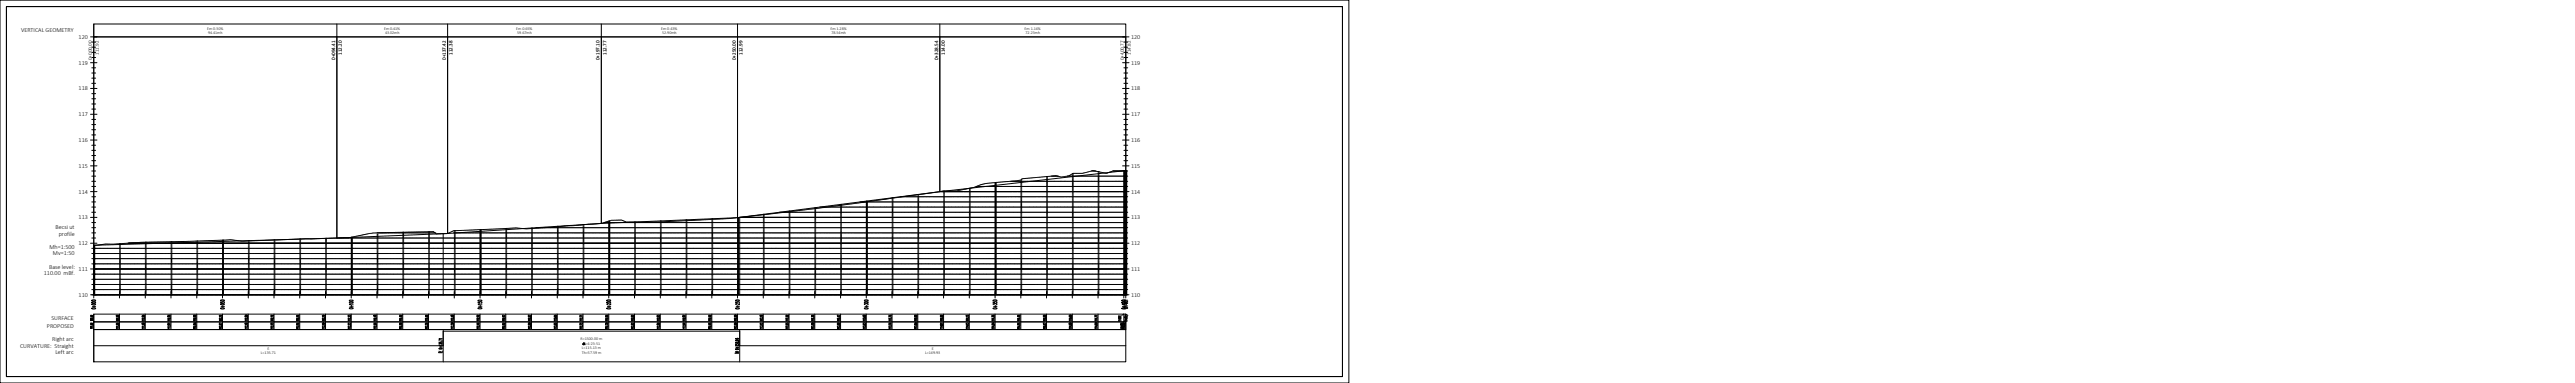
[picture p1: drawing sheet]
<svg xmlns="http://www.w3.org/2000/svg" width="2000mm" height="297mm" viewBox="0 0 2000 297" stroke-linecap="round" stroke-linejoin="round" font-family="sans-serif">
<defs><g id="words">
<g font-size="4.7">
<text x="16" y="25">VERTICAL GEOMETRY</text>
<text x="61" y="30">120</text>
<text x="878" y="30">120</text>
<text x="61" y="50">119</text>
<text x="878" y="50">119</text>
<text x="61" y="70">118</text>
<text x="878" y="70">118</text>
<text x="61" y="90">117</text>
<text x="878" y="90">117</text>
<text x="61" y="110">116</text>
<text x="878" y="110">116</text>
<text x="61" y="130">115</text>
<text x="878" y="130">115</text>
<text x="61" y="150">114</text>
<text x="878" y="150">114</text>
<text x="61" y="170">113</text>
<text x="878" y="170">113</text>
<text x="43" y="178">Becsi ut</text>
<text x="46" y="183">profile</text>
<text x="61" y="190">112</text>
<text x="878" y="190">112</text>
<text x="38" y="193">Mh=1:500</text>
<text x="41" y="198">Mv=1:50</text>
<text x="38" y="208">Base level:</text>
<text x="34" y="214">110.00 mBf.</text>
<text x="61" y="210">111</text>
<text x="878" y="210">111</text>
<text x="61" y="230">110</text>
<text x="878" y="230">110</text>
<text x="40" y="248">SURFACE</text>
<text x="36" y="254">PROPOSED</text>
<text x="16" y="270">CURVATURE: Straight</text>
<text x="41" y="264">Right arc</text>
<text x="43" y="275">Left arc</text>
</g>
<g font-size="3.9">
<text x="71" y="47" transform="rotate(-90 71 47)">0+000.00</text>
<text x="77" y="43" transform="rotate(-90 77 43)">111.92</text>
<text x="260" y="47" transform="rotate(-90 260 47)">0+094.41</text>
<text x="266" y="43" transform="rotate(-90 266 43)">112.20</text>
<text x="346" y="47" transform="rotate(-90 346 47)">0+137.42</text>
<text x="352" y="43" transform="rotate(-90 352 43)">112.38</text>
<text x="466" y="47" transform="rotate(-90 466 47)">0+197.10</text>
<text x="471" y="43" transform="rotate(-90 471 43)">112.77</text>
<text x="571" y="47" transform="rotate(-90 571 47)">0+250.00</text>
<text x="577" y="43" transform="rotate(-90 577 43)">112.99</text>
<text x="729" y="47" transform="rotate(-90 729 47)">0+328.54</text>
<text x="734" y="43" transform="rotate(-90 734 43)">114.00</text>
<text x="873" y="47" transform="rotate(-90 873 47)">0+400.77</text>
<text x="878" y="43" transform="rotate(-90 878 43)">114.82</text>
</g>
<g font-size="3.2">
<text x="161" y="23">Em 0.30%</text>
<text x="298" y="23">Em 0.41%</text>
<text x="401" y="23">Em 0.65%</text>
<text x="514" y="23">Em 0.43%</text>
<text x="645" y="23">Em 1.28%</text>
<text x="796" y="23">Em 1.14%</text>
<text x="162" y="26">94.41mh</text>
<text x="299" y="26">43.02mh</text>
<text x="402" y="26">59.67mh</text>
<text x="514" y="26">52.90mh</text>
<text x="646" y="26">78.54mh</text>
<text x="797" y="26">72.23mh</text>
<text x="451" y="264">R=1500.00 m</text>
<text x="455" y="267">=4-23-51</text>
<text x="203" y="275">L=135.71</text>
<text x="208" y="271">E</text>
<text x="452" y="271">L=115.13 m</text>
<text x="452" y="274">Th=57.59 m</text>
<text x="719" y="275">L=149.93</text>
<text x="724" y="271">E</text>
</g>
</g></defs>
<g fill="none" stroke="#000" stroke-width=".78">
<path d="M73 19h801v10h-801zM73 19v10M262 19v10M348 19v10M467 19v10M573 19v10M730 19v10M70 29h5M71 37h3M71 33h3M73 29h801v200h-801zM872 29h5"/>
<path d="M873 37h3M873 33h3M70 49h5M71 57h3M71 53h3M71 45h3M71 41h3M872 49h5M873 57h3M873 53h3M873 45h3M873 41h3"/>
<path d="M70 69h5M71 77h3M71 73h3M71 65h3M71 61h3M872 69h5M873 77h3M873 73h3M873 65h3M873 61h3M70 89h5M71 97h3"/>
<path d="M71 93h3M71 85h3M71 81h3M872 89h5M873 97h3M873 93h3M873 85h3M873 81h3M70 109h5M71 117h3M71 113h3M71 105h3"/>
<path d="M71 101h3M872 109h5M873 117h3M873 113h3M873 105h3M873 101h3M70 129h5M71 137h3M71 133h3M71 125h3M71 121h3M793 140h.1"/>
<path d="M813 139h.1M813 138h.1M813 137h.1M817 137h.1M818 137h.1M819 137h.1M820 137h.1M821 137h.1M829 137h.1M830 137h.1M831 137h.1M832 137h.1"/>
<path d="M833 139h.1M833 138h.1M833 137h.1M833 136h.1M833 135h.1M834 137h.1M835 137h.1M836 137h.1M837 137h.1M838 137h.1M839 137h.1M840 137h.1"/>
<path d="M841 137h.1M842 137h.1M843 137h.1M844 137h.1M845 137h.1M846 137h.1M847 137h.1M848 133h.1M848 137h.1M849 137h.1M849 133h.1M850 137h.1"/>
<path d="M850 133h.1M851 137h.1M852 137h.1M853 140h.1M853 139h.1M853 138h.1M853 137h.1M853 136h.1M853 135h.1M853 134h.1M853 133h.1M854 137h.1"/>
<path d="M855 137h.1M856 137h.1M857 137h.1M858 137h.1M859 137h.1M860 137h.1M861 137h.1M862 137h.1M863 137h.1M864 137h.1M864 133h.1M865 137h.1"/>
<path d="M865 133h.1M866 137h.1M866 133h.1M867 137h.1M867 133h.1M868 133h.1M868 137h.1M869 133h.1M869 137h.1M870 133h.1M870 137h.1M871 137h.1"/>
<path d="M871 133h.1M872 129h5M872 137h.1M872 133h.1M873 137h.1M873 133h.1M873 140h.1M873 139h.1M873 138h.1M873 136h.1M873 135h.1M873 134h.1"/>
<path d="M873 132h.1M873 137h3M873 133h3M873 125h3M873 121h3M874 137h.1M874 133h.1M874 140h.1M874 139h.1M874 138h.1M874 136h.1M874 135h.1"/>
<path d="M874 134h.1M874 132h.1M874 132v99M70 149h5M71 157h3M71 153h3M71 145h3M71 141h3M653 159h.1M668 157h.1M669 157h.1M670 157h.1"/>
<path d="M671 157h.1M672 157h.1M673 157h.1M673 160h.1M673 159h.1M673 158h.1M673 156h.1M674 157h.1M675 157h.1M676 157h.1M677 157h.1M678 157h.1"/>
<path d="M679 157h.1M680 157h.1M681 157h.1M682 157h.1M683 157h.1M684 157h.1M685 157h.1M686 157h.1M687 157h.1M688 157h.1M689 157h.1M690 157h.1"/>
<path d="M691 157h.1M692 157h.1M693 157h.1M693 160h.1M693 159h.1M693 158h.1M693 156h.1M693 155h.1M693 154h.1M693 153h.1M694 157h.1M695 157h.1"/>
<path d="M696 157h.1M697 157h.1M698 157h.1M699 157h.1M699 153h.1M700 157h.1M700 153h.1M701 153h.1M701 157h.1M702 153h.1M702 157h.1M703 157h.1"/>
<path d="M703 153h.1M704 153h.1M704 157h.1M705 153h.1M705 157h.1M706 157h.1M706 153h.1M707 153h.1M707 157h.1M708 153h.1M708 157h.1M709 157h.1"/>
<path d="M709 153h.1M710 153h.1M710 157h.1M711 153h.1M711 157h.1M712 157h.1M712 153h.1M713 159h.1M713 158h.1M713 157h.1M713 156h.1M713 155h.1"/>
<path d="M713 154h.1M713 153h.1M713 152h.1M713 151h.1M714 153h.1M714 157h.1M715 157h.1M715 153h.1M716 153h.1M716 157h.1M717 153h.1M717 157h.1"/>
<path d="M718 157h.1M718 153h.1M719 153h.1M719 157h.1M720 153h.1M720 157h.1M721 157h.1M721 153h.1M722 153h.1M722 157h.1M723 153h.1M723 157h.1"/>
<path d="M724 157h.1M724 153h.1M725 153h.1M725 157h.1M726 153h.1M726 157h.1M727 157h.1M727 153h.1M728 153h.1M728 157h.1M729 153h.1M729 157h.1"/>
<path d="M730 157h.1M730 153h.1M730 149h.1M731 149h.1M731 153h.1M731 157h.1M732 153h.1M732 157h.1M732 149h.1M733 157h.1M733 149h.1M733 160h.1"/>
<path d="M733 159h.1M733 158h.1M733 156h.1M733 155h.1M733 154h.1M733 153h.1M733 152h.1M733 151h.1M733 150h.1M733 148h.1M734 149h.1M734 153h.1"/>
<path d="M734 157h.1M735 153h.1M735 157h.1M735 149h.1M736 157h.1M736 149h.1M736 153h.1M737 149h.1M737 153h.1M737 157h.1M738 153h.1M738 149h.1"/>
<path d="M738 157h.1M739 157h.1M739 149h.1M739 153h.1M740 149h.1M740 153h.1M740 157h.1M741 153h.1M741 149h.1M741 157h.1M742 157h.1M742 149h.1"/>
<path d="M742 153h.1M743 149h.1M743 153h.1M743 157h.1M744 153h.1M744 157h.1M744 149h.1M745 157h.1M745 149h.1M745 153h.1M746 149h.1M746 153h.1"/>
<path d="M746 157h.1M747 153h.1M747 157h.1M747 149h.1M748 157h.1M748 149h.1M748 153h.1M749 149h.1M749 153h.1M749 157h.1M750 153h.1M750 157h.1"/>
<path d="M750 149h.1M751 157h.1M751 149h.1M751 153h.1M752 149h.1M752 153h.1M752 157h.1M753 153h.1M753 157h.1M753 149h.1M753 160h.1M753 159h.1"/>
<path d="M753 158h.1M753 156h.1M753 155h.1M753 154h.1M753 152h.1M753 151h.1M753 150h.1M753 148h.1M753 147h.1M753 146h.1M754 157h.1M754 149h.1"/>
<path d="M754 153h.1M755 149h.1M755 153h.1M755 157h.1M756 153h.1M756 157h.1M756 149h.1M757 157h.1M757 149h.1M757 153h.1M758 149h.1M758 153h.1"/>
<path d="M758 157h.1M758 145h.1M759 153h.1M759 157h.1M759 149h.1M759 145h.1M760 157h.1M760 149h.1M760 145h.1M760 153h.1M761 149h.1M761 145h.1"/>
<path d="M761 153h.1M761 157h.1M762 145h.1M762 153h.1M762 149h.1M762 157h.1M763 157h.1M763 149h.1M763 145h.1M763 153h.1M764 149h.1M764 145h.1"/>
<path d="M764 153h.1M764 157h.1M765 145h.1M765 153h.1M765 157h.1M765 149h.1M766 157h.1M766 149h.1M766 145h.1M766 153h.1M767 149h.1M767 145h.1"/>
<path d="M767 153h.1M767 157h.1M768 145h.1M768 153h.1M768 157h.1M768 149h.1M769 157h.1M769 149h.1M769 145h.1M769 153h.1M770 149h.1M770 145h.1"/>
<path d="M770 153h.1M770 157h.1M771 145h.1M771 153h.1M771 157h.1M771 149h.1M772 157h.1M772 149h.1M772 145h.1M772 153h.1M773 149h.1M773 145h.1"/>
<path d="M773 160h.1M773 159h.1M773 158h.1M773 157h.1M773 156h.1M773 155h.1M773 154h.1M773 153h.1M773 152h.1M773 151h.1M773 150h.1M773 148h.1"/>
<path d="M773 147h.1M773 146h.1M773 144h.1M773 143h.1M773 142h.1M774 145h.1M774 153h.1M774 157h.1M774 149h.1M775 157h.1M775 149h.1M775 145h.1"/>
<path d="M775 153h.1M776 149h.1M776 145h.1M776 153h.1M776 157h.1M777 145h.1M777 153h.1M777 157h.1M777 149h.1M778 157h.1M778 149h.1M778 145h.1"/>
<path d="M778 153h.1M779 149h.1M779 145h.1M779 153h.1M779 157h.1M780 145h.1M780 153h.1M780 157h.1M780 149h.1M781 157h.1M781 149h.1M781 145h.1"/>
<path d="M781 153h.1M782 149h.1M782 145h.1M782 153h.1M782 157h.1M783 145h.1M783 153h.1M783 149h.1M783 157h.1M784 157h.1M784 149h.1M784 145h.1"/>
<path d="M784 153h.1M785 149h.1M785 145h.1M785 141h.1M785 153h.1M785 157h.1M786 145h.1M786 153h.1M786 149h.1M786 141h.1M786 157h.1M787 157h.1"/>
<path d="M787 141h.1M787 149h.1M787 145h.1M787 153h.1M788 149h.1M788 145h.1M788 153h.1M788 141h.1M788 157h.1M789 145h.1M789 153h.1M789 157h.1"/>
<path d="M789 149h.1M789 141h.1M790 157h.1M790 149h.1M790 145h.1M790 153h.1M790 141h.1M791 149h.1M791 145h.1M791 153h.1M791 141h.1M791 157h.1"/>
<path d="M792 145h.1M792 153h.1M792 157h.1M792 149h.1M792 141h.1M793 157h.1M793 149h.1M793 159h.1M793 158h.1M793 156h.1M793 155h.1M793 154h.1"/>
<path d="M793 153h.1M793 152h.1M793 151h.1M793 150h.1M793 148h.1M793 147h.1M793 146h.1M793 145h.1M793 144h.1M793 143h.1M793 142h.1M793 141h.1"/>
<path d="M794 149h.1M794 145h.1M794 153h.1M794 157h.1M794 141h.1M795 145h.1M795 153h.1M795 141h.1M795 157h.1M795 149h.1M796 157h.1M796 149h.1"/>
<path d="M796 145h.1M796 153h.1M796 141h.1M797 149h.1M797 145h.1M797 153h.1M797 157h.1M797 141h.1M798 145h.1M798 153h.1M798 141h.1M798 157h.1"/>
<path d="M798 149h.1M799 157h.1M799 149h.1M799 145h.1M799 153h.1M799 141h.1M800 149h.1M800 145h.1M800 153h.1M800 141h.1M800 157h.1M801 145h.1"/>
<path d="M801 153h.1M801 141h.1M801 157h.1M801 149h.1M802 157h.1M802 149h.1M802 145h.1M802 153h.1M802 141h.1M803 149h.1M803 145h.1M803 153h.1"/>
<path d="M803 141h.1M803 157h.1M804 145h.1M804 153h.1M804 141h.1M804 157h.1M804 149h.1M805 157h.1M805 141h.1M805 149h.1M805 145h.1M805 153h.1"/>
<path d="M806 149h.1M806 145h.1M806 153h.1M806 141h.1M806 157h.1M807 145h.1M807 153h.1M807 149h.1M807 141h.1M807 157h.1M808 157h.1M808 141h.1"/>
<path d="M808 149h.1M808 145h.1M808 153h.1M809 149h.1M809 145h.1M809 153h.1M809 141h.1M809 157h.1M810 145h.1M810 153h.1M810 157h.1M810 149h.1"/>
<path d="M810 141h.1M811 157h.1M811 149h.1M811 145h.1M811 153h.1M811 141h.1M812 149h.1M812 145h.1M812 153h.1M812 141h.1M812 157h.1M813 145h.1"/>
<path d="M813 153h.1M813 157h.1M813 149h.1M813 141h.1M813 160h.1M813 159h.1M813 158h.1M813 156h.1M813 155h.1M813 154h.1M813 152h.1M813 151h.1"/>
<path d="M813 150h.1M813 148h.1M813 147h.1M813 146h.1M813 144h.1M813 143h.1M813 142h.1M813 140h.1M814 157h.1M814 149h.1M814 145h.1M814 153h.1"/>
<path d="M814 141h.1M815 149h.1M815 145h.1M815 153h.1M815 141h.1M815 157h.1M816 145h.1M816 153h.1M816 141h.1M816 157h.1M816 149h.1M817 157h.1"/>
<path d="M817 149h.1M817 145h.1M817 153h.1M817 141h.1M818 149h.1M818 145h.1M818 153h.1M818 157h.1M818 141h.1M819 145h.1M819 153h.1M819 141h.1"/>
<path d="M819 157h.1M819 149h.1M820 157h.1M820 149h.1M820 145h.1M820 153h.1M820 141h.1M821 149h.1M821 145h.1M821 153h.1M821 157h.1M821 141h.1"/>
<path d="M822 145h.1M822 153h.1M822 141h.1M822 157h.1M822 149h.1M823 157h.1M823 149h.1M823 145h.1M823 153h.1M823 141h.1M824 149h.1M824 145h.1"/>
<path d="M824 153h.1M824 141h.1M824 157h.1M825 145h.1M825 153h.1M825 141h.1M825 157h.1M825 149h.1M826 157h.1M826 149h.1M826 145h.1M826 153h.1"/>
<path d="M826 141h.1M827 149h.1M827 145h.1M827 153h.1M827 141h.1M827 157h.1M828 145h.1M828 153h.1M828 149h.1M828 141h.1M828 157h.1M829 157h.1"/>
<path d="M829 141h.1M829 149h.1M829 145h.1M829 153h.1M830 149h.1M830 145h.1M830 153h.1M830 141h.1M830 157h.1M831 145h.1M831 153h.1M831 149h.1"/>
<path d="M831 141h.1M831 157h.1M832 157h.1M832 141h.1M832 149h.1M832 145h.1M832 153h.1M833 149h.1M833 145h.1M833 160h.1M833 159h.1M833 158h.1"/>
<path d="M833 157h.1M833 156h.1M833 155h.1M833 154h.1M833 153h.1M833 152h.1M833 151h.1M833 150h.1M833 148h.1M833 147h.1M833 146h.1M833 144h.1"/>
<path d="M833 143h.1M833 142h.1M833 141h.1M833 140h.1M834 145h.1M834 153h.1M834 157h.1M834 149h.1M834 141h.1M835 157h.1M835 149h.1M835 145h.1"/>
<path d="M835 153h.1M835 141h.1M836 149h.1M836 145h.1M836 153h.1M836 141h.1M836 157h.1M837 145h.1M837 153h.1M837 157h.1M837 149h.1M837 141h.1"/>
<path d="M838 157h.1M838 149h.1M838 145h.1M838 153h.1M838 141h.1M839 149h.1M839 145h.1M839 153h.1M839 157h.1M839 141h.1M840 145h.1M840 153h.1"/>
<path d="M840 141h.1M840 157h.1M840 149h.1M841 157h.1M841 149h.1M841 145h.1M841 153h.1M841 141h.1M842 149h.1M842 145h.1M842 153h.1M842 157h.1"/>
<path d="M842 141h.1M843 145h.1M843 153h.1M843 141h.1M843 157h.1M843 149h.1M844 157h.1M844 149h.1M844 145h.1M844 153h.1M844 141h.1M845 149h.1"/>
<path d="M845 145h.1M845 153h.1M845 141h.1M845 157h.1M846 145h.1M846 153h.1M846 141h.1M846 157h.1M846 149h.1M847 157h.1M847 149h.1M847 145h.1"/>
<path d="M847 153h.1M847 141h.1M848 149h.1M848 145h.1M848 153h.1M848 141h.1M848 157h.1M849 145h.1M849 153h.1M849 141h.1M849 157h.1M849 149h.1"/>
<path d="M850 157h.1M850 141h.1M850 149h.1M850 145h.1M850 153h.1M851 149h.1M851 145h.1M851 153h.1M851 141h.1M851 157h.1M852 145h.1M852 153h.1"/>
<path d="M852 149h.1M852 141h.1M852 157h.1M853 157h.1M853 141h.1M853 149h.1M853 159h.1M853 158h.1M853 156h.1M853 155h.1M853 154h.1M853 153h.1"/>
<path d="M853 152h.1M853 151h.1M853 150h.1M853 148h.1M853 147h.1M853 146h.1M853 145h.1M853 144h.1M853 143h.1M853 142h.1M854 149h.1M854 145h.1"/>
<path d="M854 153h.1M854 141h.1M854 157h.1M855 145h.1M855 153h.1M855 149h.1M855 141h.1M855 157h.1M856 157h.1M856 149h.1M856 145h.1M856 153h.1"/>
<path d="M856 141h.1M857 149h.1M857 145h.1M857 153h.1M857 141h.1M857 157h.1M858 145h.1M858 153h.1M858 157h.1M858 149h.1M858 141h.1M859 157h.1"/>
<path d="M859 149h.1M859 145h.1M859 153h.1M859 141h.1M860 149h.1M860 145h.1M860 153h.1M860 141h.1M860 157h.1M861 145h.1M861 153h.1M861 141h.1"/>
<path d="M861 157h.1M861 149h.1M862 157h.1M862 149h.1M862 145h.1M862 153h.1M862 141h.1M863 149h.1M863 145h.1M863 153h.1M863 157h.1M863 141h.1"/>
<path d="M864 145h.1M864 153h.1M864 141h.1M864 157h.1M864 149h.1M865 157h.1M865 149h.1M865 145h.1M865 153h.1M865 141h.1M866 149h.1M866 145h.1"/>
<path d="M866 153h.1M866 157h.1M866 141h.1M867 145h.1M867 153h.1M867 141h.1M867 157h.1M867 149h.1M868 157h.1M868 149h.1M868 145h.1M868 153h.1"/>
<path d="M868 141h.1M869 149h.1M869 145h.1M869 153h.1M869 141h.1M869 157h.1M870 145h.1M870 153h.1M870 141h.1M870 157h.1M870 149h.1M871 141h.1"/>
<path d="M871 157h.1M871 149h.1M871 145h.1M871 153h.1M872 149h.1M872 145h.1M872 149h5M872 153h.1M872 141h.1M872 157h.1M873 145h.1M873 153h.1"/>
<path d="M873 149h.1M873 141h.1M873 157h.1M873 160h.1M873 159h.1M873 158h.1M873 156h.1M873 155h.1M873 154h.1M873 152h.1M873 151h.1M873 150h.1"/>
<path d="M873 148h.1M873 147h.1M873 146h.1M873 144h.1M873 143h.1M873 142h.1M873 157h3M873 153h3M873 145h3M873 141h3M874 157h.1M874 141h.1"/>
<path d="M874 149h.1M874 153h.1M874 145h.1M874 160h.1M874 159h.1M874 158h.1M874 156h.1M874 155h.1M874 154h.1M874 152h.1M874 151h.1M874 150h.1"/>
<path d="M874 148h.1M874 147h.1M874 146h.1M874 144h.1M874 143h.1M874 142h.1M70 169h5M71 177h3M71 173h3M71 165h3M71 161h3M333 180h.1"/>
<path d="M353 180h.1M353 179h.1M373 180h.1M373 179h.1M373 178h.1M393 180h.1M393 179h.1M393 178h.1M393 177h.1M413 180h.1M413 179h.1M413 178h.1"/>
<path d="M413 177h.1M416 177h.1M417 177h.1M418 177h.1M419 177h.1M420 177h.1M421 177h.1M422 177h.1M423 177h.1M424 177h.1M425 177h.1M426 177h.1"/>
<path d="M427 177h.1M428 177h.1M429 177h.1M430 177h.1M431 177h.1M432 177h.1M433 180h.1M433 179h.1M433 178h.1M433 177h.1M433 176h.1M434 177h.1"/>
<path d="M435 177h.1M436 177h.1M437 177h.1M438 177h.1M439 177h.1M440 177h.1M441 177h.1M442 177h.1M443 177h.1M444 177h.1M445 177h.1M446 177h.1"/>
<path d="M447 177h.1M448 177h.1M449 177h.1M450 177h.1M451 177h.1M452 177h.1M453 177h.1M453 180h.1M453 179h.1M453 178h.1M453 176h.1M453 175h.1"/>
<path d="M453 174h.1M454 177h.1M455 177h.1M456 177h.1M457 177h.1M458 177h.1M459 177h.1M460 177h.1M461 177h.1M462 177h.1M463 177h.1M464 177h.1"/>
<path d="M465 177h.1M466 177h.1M467 177h.1M468 177h.1M469 177h.1M469 173h.1M470 177h.1M470 173h.1M471 177h.1M471 173h.1M472 173h.1M472 177h.1"/>
<path d="M473 177h.1M473 180h.1M473 179h.1M473 178h.1M473 176h.1M473 175h.1M473 174h.1M473 173h.1M473 172h.1M473 171h.1M474 177h.1M474 173h.1"/>
<path d="M475 173h.1M475 177h.1M476 177h.1M476 173h.1M477 177h.1M477 173h.1M478 173h.1M478 177h.1M479 177h.1M479 173h.1M480 177h.1M480 173h.1"/>
<path d="M481 173h.1M481 177h.1M482 177h.1M482 173h.1M483 177h.1M483 173h.1M484 173h.1M484 177h.1M485 177h.1M485 173h.1M486 177h.1M486 173h.1"/>
<path d="M487 177h.1M487 173h.1M488 177h.1M488 173h.1M489 177h.1M489 173h.1M490 173h.1M490 177h.1M491 177h.1M491 173h.1M492 177h.1M492 173h.1"/>
<path d="M493 173h.1M493 180h.1M493 179h.1M493 178h.1M493 177h.1M493 176h.1M493 175h.1M493 174h.1M493 172h.1M494 177h.1M494 173h.1M495 177h.1"/>
<path d="M495 173h.1M496 173h.1M496 177h.1M497 177h.1M497 173h.1M498 177h.1M498 173h.1M499 173h.1M499 177h.1M500 177h.1M500 173h.1M501 177h.1"/>
<path d="M501 173h.1M502 173h.1M502 177h.1M503 177h.1M503 173h.1M504 177h.1M504 173h.1M505 173h.1M505 177h.1M506 177h.1M506 173h.1M507 177h.1"/>
<path d="M507 173h.1M508 173h.1M508 177h.1M509 177h.1M509 173h.1M510 177h.1M510 173h.1M511 177h.1M511 173h.1M512 177h.1M512 173h.1M513 177h.1"/>
<path d="M513 173h.1M513 180h.1M513 179h.1M513 178h.1M513 176h.1M513 175h.1M513 174h.1M513 172h.1M513 171h.1M514 173h.1M514 177h.1M515 177h.1"/>
<path d="M515 173h.1M516 177h.1M516 173h.1M517 173h.1M517 177h.1M518 177h.1M518 173h.1M519 177h.1M519 173h.1M520 173h.1M520 177h.1M521 177h.1"/>
<path d="M521 173h.1M522 177h.1M522 173h.1M523 173h.1M523 177h.1M524 177h.1M524 173h.1M525 177h.1M525 173h.1M526 173h.1M526 177h.1M527 177h.1"/>
<path d="M527 173h.1M528 177h.1M528 173h.1M529 173h.1M529 177h.1M530 177h.1M530 173h.1M531 177h.1M531 173h.1M532 177h.1M532 173h.1M533 177h.1"/>
<path d="M533 180h.1M533 179h.1M533 178h.1M533 176h.1M533 175h.1M533 174h.1M533 173h.1M533 172h.1M533 171h.1M534 177h.1M534 173h.1M535 173h.1"/>
<path d="M535 177h.1M536 177h.1M536 173h.1M537 177h.1M537 173h.1M538 173h.1M538 177h.1M539 177h.1M539 173h.1M540 177h.1M540 173h.1M541 173h.1"/>
<path d="M541 177h.1M542 177h.1M542 173h.1M543 177h.1M543 173h.1M544 173h.1M544 177h.1M545 177h.1M545 173h.1M546 177h.1M546 173h.1M547 173h.1"/>
<path d="M547 177h.1M548 177h.1M548 173h.1M549 177h.1M549 173h.1M550 173h.1M550 177h.1M551 177h.1M551 173h.1M552 177h.1M552 173h.1M553 173h.1"/>
<path d="M553 180h.1M553 179h.1M553 178h.1M553 177h.1M553 176h.1M553 175h.1M553 174h.1M553 172h.1M553 171h.1M553 170h.1M554 177h.1M554 173h.1"/>
<path d="M555 177h.1M555 173h.1M556 177h.1M556 173h.1M557 177h.1M557 173h.1M558 177h.1M558 173h.1M559 173h.1M559 177h.1M560 177h.1M560 173h.1"/>
<path d="M561 177h.1M561 173h.1M562 173h.1M562 177h.1M563 177h.1M563 173h.1M564 177h.1M564 173h.1M565 173h.1M565 177h.1M566 177h.1M566 173h.1"/>
<path d="M567 177h.1M567 173h.1M568 173h.1M568 177h.1M569 177h.1M569 173h.1M570 177h.1M570 173h.1M571 173h.1M571 177h.1M572 177h.1M572 173h.1"/>
<path d="M573 177h.1M573 173h.1M573 180h.1M573 179h.1M573 178h.1M573 176h.1M573 175h.1M573 174h.1M573 172h.1M573 171h.1M573 170h.1M573 169h.1"/>
<path d="M574 173h.1M574 177h.1M574 169h.1M575 169v60M575 169h.1M575 177h.1M575 173h.1M576 177h.1M576 173h.1M576 169h.1M577 169h.1M577 177h.1"/>
<path d="M577 173h.1M578 169h.1M578 177h.1M578 173h.1M579 177h.1M579 173h.1M579 169h.1M580 173h.1M580 169h.1M580 177h.1M581 169h.1M581 177h.1"/>
<path d="M581 173h.1M582 177h.1M582 173h.1M582 169h.1M583 173h.1M583 169h.1M583 177h.1M584 169h.1M584 177h.1M584 173h.1M585 177h.1M585 173h.1"/>
<path d="M585 169h.1M586 173h.1M586 169h.1M586 177h.1M587 169h.1M587 177h.1M587 173h.1M588 169h.1M588 177h.1M588 173h.1M589 173h.1M589 169h.1"/>
<path d="M589 177h.1M590 169h.1M590 177h.1M590 173h.1M591 169h.1M591 177h.1M591 173h.1M592 173h.1M592 169h.1M592 177h.1M593 169h.1M593 177h.1"/>
<path d="M593 180h.1M593 179h.1M593 178h.1M593 176h.1M593 175h.1M593 174h.1M593 173h.1M593 172h.1M593 171h.1M593 170h.1M593 168h.1M593 167h.1"/>
<path d="M593 166h.1M594 169h.1M594 177h.1M594 173h.1M595 173h.1M595 169h.1M595 177h.1M596 169h.1M596 177h.1M596 173h.1M597 177h.1M597 173h.1"/>
<path d="M597 169h.1M598 173h.1M598 169h.1M598 177h.1M599 169h.1M599 177h.1M599 173h.1M600 177h.1M600 173h.1M600 169h.1M601 169h.1M601 177h.1"/>
<path d="M601 173h.1M602 169h.1M602 177h.1M602 173h.1M603 177h.1M603 173h.1M603 169h.1M604 173h.1M604 169h.1M604 177h.1M605 169h.1M605 177h.1"/>
<path d="M605 173h.1M605 165h.1M606 177h.1M606 173h.1M606 169h.1M606 165h.1M607 173h.1M607 169h.1M607 177h.1M607 165h.1M608 169h.1M608 177h.1"/>
<path d="M608 165h.1M608 173h.1M609 177h.1M609 165h.1M609 173h.1M609 169h.1M610 173h.1M610 169h.1M610 177h.1M610 165h.1M611 169h.1M611 177h.1"/>
<path d="M611 165h.1M611 173h.1M612 169h.1M612 177h.1M612 165h.1M612 173h.1M613 173h.1M613 169h.1M613 180h.1M613 179h.1M613 178h.1M613 177h.1"/>
<path d="M613 176h.1M613 175h.1M613 174h.1M613 172h.1M613 171h.1M613 170h.1M613 168h.1M613 167h.1M613 166h.1M613 165h.1M613 164h.1M614 169h.1"/>
<path d="M614 177h.1M614 165h.1M614 173h.1M615 169h.1M615 177h.1M615 165h.1M615 173h.1M616 173h.1M616 169h.1M616 177h.1M616 165h.1M617 169h.1"/>
<path d="M617 177h.1M617 165h.1M617 173h.1M618 177h.1M618 165h.1M618 173h.1M618 169h.1M619 173h.1M619 169h.1M619 177h.1M619 165h.1M620 169h.1"/>
<path d="M620 177h.1M620 165h.1M620 173h.1M621 177h.1M621 165h.1M621 173h.1M621 169h.1M622 169h.1M622 177h.1M622 165h.1M622 173h.1M623 169h.1"/>
<path d="M623 177h.1M623 165h.1M623 173h.1M624 177h.1M624 165h.1M624 173h.1M624 169h.1M625 173h.1M625 169h.1M625 177h.1M625 165h.1M626 169h.1"/>
<path d="M626 177h.1M626 165h.1M626 173h.1M627 177h.1M627 165h.1M627 173h.1M627 169h.1M628 173h.1M628 169h.1M628 177h.1M628 165h.1M629 169h.1"/>
<path d="M629 177h.1M629 165h.1M629 173h.1M630 177h.1M630 165h.1M630 173h.1M630 169h.1M631 173h.1M631 169h.1M631 177h.1M631 165h.1M632 169h.1"/>
<path d="M632 177h.1M632 165h.1M632 173h.1M633 169h.1M633 177h.1M633 165h.1M633 173h.1M633 180h.1M633 179h.1M633 178h.1M633 176h.1M633 175h.1"/>
<path d="M633 174h.1M633 172h.1M633 171h.1M633 170h.1M633 168h.1M633 167h.1M633 166h.1M633 164h.1M633 163h.1M633 162h.1M633 161h.1M634 173h.1"/>
<path d="M634 169h.1M634 177h.1M634 165h.1M635 169h.1M635 177h.1M635 165h.1M635 173h.1M636 169h.1M636 177h.1M636 165h.1M636 173h.1M637 173h.1"/>
<path d="M637 169h.1M637 161h.1M637 177h.1M637 165h.1M638 169h.1M638 177h.1M638 161h.1M638 165h.1M638 173h.1M639 169h.1M639 161h.1M639 177h.1"/>
<path d="M639 165h.1M639 173h.1M640 173h.1M640 169h.1M640 177h.1M640 161h.1M640 165h.1M641 169h.1M641 161h.1M641 177h.1M641 165h.1M641 173h.1"/>
<path d="M642 177h.1M642 161h.1M642 165h.1M642 173h.1M642 169h.1M643 173h.1M643 169h.1M643 177h.1M643 161h.1M643 165h.1M644 169h.1M644 161h.1"/>
<path d="M644 177h.1M644 165h.1M644 173h.1M645 177h.1M645 161h.1M645 165h.1M645 173h.1M645 169h.1M646 169h.1M646 177h.1M646 161h.1M646 165h.1"/>
<path d="M646 173h.1M647 169h.1M647 177h.1M647 161h.1M647 165h.1M647 173h.1M648 177h.1M648 161h.1M648 165h.1M648 173h.1M648 169h.1M649 173h.1"/>
<path d="M649 169h.1M649 161h.1M649 177h.1M649 165h.1M650 169h.1M650 177h.1M650 161h.1M650 165h.1M650 173h.1M651 177h.1M651 161h.1M651 165h.1"/>
<path d="M651 173h.1M651 169h.1M652 173h.1M652 169h.1M652 177h.1M652 161h.1M652 165h.1M653 169h.1M653 177h.1M653 161h.1M653 180h.1M653 179h.1"/>
<path d="M653 178h.1M653 176h.1M653 175h.1M653 174h.1M653 173h.1M653 172h.1M653 171h.1M653 170h.1M653 168h.1M653 167h.1M653 166h.1M653 165h.1"/>
<path d="M653 164h.1M653 163h.1M653 162h.1M653 160h.1M654 177h.1M654 161h.1M654 165h.1M654 173h.1M654 169h.1M655 173h.1M655 169h.1M655 177h.1"/>
<path d="M655 161h.1M655 165h.1M656 169h.1M656 177h.1M656 161h.1M656 165h.1M656 173h.1M657 169h.1M657 177h.1M657 161h.1M657 165h.1M657 173h.1"/>
<path d="M658 173h.1M658 169h.1M658 177h.1M658 161h.1M658 165h.1M659 169h.1M659 177h.1M659 161h.1M659 165h.1M659 173h.1M660 169h.1M660 161h.1"/>
<path d="M660 177h.1M660 165h.1M660 173h.1M661 173h.1M661 169h.1M661 177h.1M661 161h.1M661 165h.1M662 169h.1M662 177h.1M662 161h.1M662 165h.1"/>
<path d="M662 173h.1M663 161h.1M663 177h.1M663 165h.1M663 173h.1M663 169h.1M664 173h.1M664 169h.1M664 177h.1M664 161h.1M664 165h.1M665 169h.1"/>
<path d="M665 161h.1M665 177h.1M665 165h.1M665 173h.1M666 177h.1M666 161h.1M666 165h.1M666 173h.1M666 169h.1M667 169h.1M667 177h.1M667 161h.1"/>
<path d="M667 165h.1M667 173h.1M668 169h.1M668 161h.1M668 177h.1M668 165h.1M668 173h.1M669 177h.1M669 161h.1M669 165h.1M669 173h.1M669 169h.1"/>
<path d="M670 173h.1M670 169h.1M670 161h.1M670 177h.1M670 165h.1M671 169h.1M671 177h.1M671 161h.1M671 165h.1M671 173h.1M672 177h.1M672 161h.1"/>
<path d="M672 165h.1M672 173h.1M672 169h.1M673 173h.1M673 169h.1M673 180h.1M673 179h.1M673 178h.1M673 177h.1M673 176h.1M673 175h.1M673 174h.1"/>
<path d="M673 172h.1M673 171h.1M673 170h.1M673 168h.1M673 167h.1M673 166h.1M673 165h.1M673 164h.1M673 163h.1M673 162h.1M673 161h.1M674 169h.1"/>
<path d="M674 177h.1M674 161h.1M674 165h.1M674 173h.1M675 177h.1M675 161h.1M675 165h.1M675 173h.1M675 169h.1M676 173h.1M676 169h.1M676 177h.1"/>
<path d="M676 161h.1M676 165h.1M677 169h.1M677 177h.1M677 161h.1M677 165h.1M677 173h.1M678 169h.1M678 177h.1M678 161h.1M678 165h.1M678 173h.1"/>
<path d="M679 173h.1M679 169h.1M679 177h.1M679 161h.1M679 165h.1M680 169h.1M680 177h.1M680 161h.1M680 165h.1M680 173h.1M681 169h.1M681 161h.1"/>
<path d="M681 177h.1M681 165h.1M681 173h.1M682 173h.1M682 169h.1M682 177h.1M682 161h.1M682 165h.1M683 169h.1M683 177h.1M683 161h.1M683 165h.1"/>
<path d="M683 173h.1M684 169h.1M684 161h.1M684 177h.1M684 165h.1M684 173h.1M685 173h.1M685 169h.1M685 177h.1M685 161h.1M685 165h.1M686 169h.1"/>
<path d="M686 177h.1M686 161h.1M686 165h.1M686 173h.1M687 177h.1M687 161h.1M687 165h.1M687 173h.1M687 169h.1M688 173h.1M688 169h.1M688 177h.1"/>
<path d="M688 161h.1M688 165h.1M689 169h.1M689 161h.1M689 177h.1M689 165h.1M689 173h.1M690 177h.1M690 161h.1M690 165h.1M690 173h.1M690 169h.1"/>
<path d="M691 169h.1M691 177h.1M691 161h.1M691 165h.1M691 173h.1M692 169h.1M692 177h.1M692 161h.1M692 165h.1M692 173h.1M693 177h.1M693 161h.1"/>
<path d="M693 165h.1M693 173h.1M693 169h.1M693 180h.1M693 179h.1M693 178h.1M693 176h.1M693 175h.1M693 174h.1M693 172h.1M693 171h.1M693 170h.1"/>
<path d="M693 168h.1M693 167h.1M693 166h.1M693 164h.1M693 163h.1M693 162h.1M694 173h.1M694 169h.1M694 161h.1M694 177h.1M694 165h.1M695 169h.1"/>
<path d="M695 177h.1M695 161h.1M695 165h.1M695 173h.1M696 177h.1M696 161h.1M696 165h.1M696 173h.1M696 169h.1M697 173h.1M697 169h.1M697 177h.1"/>
<path d="M697 161h.1M697 165h.1M698 169h.1M698 177h.1M698 161h.1M698 165h.1M698 173h.1M699 177h.1M699 161h.1M699 165h.1M699 173h.1M699 169h.1"/>
<path d="M700 173h.1M700 169h.1M700 177h.1M700 161h.1M700 165h.1M701 169h.1M701 177h.1M701 161h.1M701 165h.1M701 173h.1M702 169h.1M702 177h.1"/>
<path d="M702 161h.1M702 165h.1M702 173h.1M703 173h.1M703 169h.1M703 177h.1M703 161h.1M703 165h.1M704 169h.1M704 177h.1M704 161h.1M704 165h.1"/>
<path d="M704 173h.1M705 169h.1M705 161h.1M705 177h.1M705 165h.1M705 173h.1M706 173h.1M706 169h.1M706 177h.1M706 161h.1M706 165h.1M707 169h.1"/>
<path d="M707 177h.1M707 161h.1M707 165h.1M707 173h.1M708 161h.1M708 177h.1M708 165h.1M708 173h.1M708 169h.1M709 173h.1M709 169h.1M709 177h.1"/>
<path d="M709 161h.1M709 165h.1M710 169h.1M710 161h.1M710 177h.1M710 165h.1M710 173h.1M711 177h.1M711 161h.1M711 165h.1M711 173h.1M711 169h.1"/>
<path d="M712 173h.1M712 169h.1M712 177h.1M712 161h.1M712 165h.1M713 169h.1M713 161h.1M713 177h.1M713 180h.1M713 179h.1M713 178h.1M713 176h.1"/>
<path d="M713 175h.1M713 174h.1M713 173h.1M713 172h.1M713 171h.1M713 170h.1M713 168h.1M713 167h.1M713 166h.1M713 165h.1M713 164h.1M713 163h.1"/>
<path d="M713 162h.1M713 160h.1M714 177h.1M714 161h.1M714 165h.1M714 173h.1M714 169h.1M715 173h.1M715 169h.1M715 161h.1M715 177h.1M715 165h.1"/>
<path d="M716 169h.1M716 177h.1M716 161h.1M716 165h.1M716 173h.1M717 177h.1M717 161h.1M717 165h.1M717 173h.1M717 169h.1M718 173h.1M718 169h.1"/>
<path d="M718 161h.1M718 177h.1M718 165h.1M719 169h.1M719 177h.1M719 161h.1M719 165h.1M719 173h.1M720 177h.1M720 161h.1M720 165h.1M720 173h.1"/>
<path d="M720 169h.1M721 173h.1M721 169h.1M721 177h.1M721 161h.1M721 165h.1M722 169h.1M722 177h.1M722 161h.1M722 165h.1M722 173h.1M723 169h.1"/>
<path d="M723 177h.1M723 161h.1M723 165h.1M723 173h.1M724 173h.1M724 169h.1M724 177h.1M724 161h.1M724 165h.1M725 169h.1M725 177h.1M725 161h.1"/>
<path d="M725 165h.1M725 173h.1M726 169h.1M726 161h.1M726 177h.1M726 165h.1M726 173h.1M727 173h.1M727 169h.1M727 177h.1M727 161h.1M727 165h.1"/>
<path d="M728 169h.1M728 177h.1M728 161h.1M728 165h.1M728 173h.1M729 169h.1M729 161h.1M729 177h.1M729 165h.1M729 173h.1M730 173h.1M730 169h.1"/>
<path d="M730 177h.1M730 161h.1M730 165h.1M731 169h.1M731 177h.1M731 161h.1M731 165h.1M731 173h.1M732 177h.1M732 161h.1M732 165h.1M732 173h.1"/>
<path d="M732 169h.1M733 173h.1M733 169h.1M733 180h.1M733 179h.1M733 178h.1M733 177h.1M733 176h.1M733 175h.1M733 174h.1M733 172h.1M733 171h.1"/>
<path d="M733 170h.1M733 168h.1M733 167h.1M733 166h.1M733 165h.1M733 164h.1M733 163h.1M733 162h.1M733 161h.1M734 169h.1M734 161h.1M734 177h.1"/>
<path d="M734 165h.1M734 173h.1M735 177h.1M735 161h.1M735 165h.1M735 173h.1M735 169h.1M736 169h.1M736 177h.1M736 161h.1M736 165h.1M736 173h.1"/>
<path d="M737 169h.1M737 177h.1M737 161h.1M737 165h.1M737 173h.1M738 177h.1M738 161h.1M738 165h.1M738 173h.1M738 169h.1M739 173h.1M739 169h.1"/>
<path d="M739 161h.1M739 177h.1M739 165h.1M740 169h.1M740 177h.1M740 161h.1M740 165h.1M740 173h.1M741 177h.1M741 161h.1M741 165h.1M741 173h.1"/>
<path d="M741 169h.1M742 173h.1M742 169h.1M742 177h.1M742 161h.1M742 165h.1M743 169h.1M743 177h.1M743 161h.1M743 165h.1M743 173h.1M744 169h.1"/>
<path d="M744 177h.1M744 161h.1M744 165h.1M744 173h.1M745 173h.1M745 169h.1M745 177h.1M745 161h.1M745 165h.1M746 169h.1M746 177h.1M746 161h.1"/>
<path d="M746 165h.1M746 173h.1M747 169h.1M747 177h.1M747 161h.1M747 165h.1M747 173h.1M748 173h.1M748 169h.1M748 177h.1M748 161h.1M748 165h.1"/>
<path d="M749 169h.1M749 177h.1M749 161h.1M749 165h.1M749 173h.1M750 169h.1M750 161h.1M750 177h.1M750 165h.1M750 173h.1M751 173h.1M751 169h.1"/>
<path d="M751 177h.1M751 161h.1M751 165h.1M752 169h.1M752 177h.1M752 161h.1M752 165h.1M752 173h.1M753 161h.1M753 177h.1M753 165h.1M753 173h.1"/>
<path d="M753 169h.1M753 180h.1M753 179h.1M753 178h.1M753 176h.1M753 175h.1M753 174h.1M753 172h.1M753 171h.1M753 170h.1M753 168h.1M753 167h.1"/>
<path d="M753 166h.1M753 164h.1M753 163h.1M753 162h.1M754 173h.1M754 169h.1M754 177h.1M754 161h.1M754 165h.1M755 169h.1M755 161h.1M755 177h.1"/>
<path d="M755 165h.1M755 173h.1M756 177h.1M756 161h.1M756 165h.1M756 173h.1M756 169h.1M757 173h.1M757 169h.1M757 177h.1M757 161h.1M757 165h.1"/>
<path d="M758 169h.1M758 161h.1M758 177h.1M758 165h.1M758 173h.1M759 177h.1M759 161h.1M759 165h.1M759 173h.1M759 169h.1M760 173h.1M760 169h.1"/>
<path d="M760 161h.1M760 177h.1M760 165h.1M761 169h.1M761 177h.1M761 161h.1M761 165h.1M761 173h.1M762 177h.1M762 161h.1M762 165h.1M762 173h.1"/>
<path d="M762 169h.1M763 173h.1M763 169h.1M763 161h.1M763 177h.1M763 165h.1M764 169h.1M764 177h.1M764 161h.1M764 165h.1M764 173h.1M765 177h.1"/>
<path d="M765 161h.1M765 165h.1M765 173h.1M765 169h.1M766 173h.1M766 169h.1M766 177h.1M766 161h.1M766 165h.1M767 169h.1M767 177h.1M767 161h.1"/>
<path d="M767 165h.1M767 173h.1M768 169h.1M768 177h.1M768 161h.1M768 165h.1M768 173h.1M769 173h.1M769 169h.1M769 177h.1M769 161h.1M769 165h.1"/>
<path d="M770 169h.1M770 177h.1M770 161h.1M770 165h.1M770 173h.1M771 169h.1M771 177h.1M771 161h.1M771 165h.1M771 173h.1M772 173h.1M772 169h.1"/>
<path d="M772 177h.1M772 161h.1M772 165h.1M773 169h.1M773 177h.1M773 161h.1M773 180h.1M773 179h.1M773 178h.1M773 176h.1M773 175h.1M773 174h.1"/>
<path d="M773 173h.1M773 172h.1M773 171h.1M773 170h.1M773 168h.1M773 167h.1M773 166h.1M773 165h.1M773 164h.1M773 163h.1M773 162h.1M774 169h.1"/>
<path d="M774 161h.1M774 177h.1M774 165h.1M774 173h.1M775 173h.1M775 169h.1M775 177h.1M775 161h.1M775 165h.1M776 169h.1M776 177h.1M776 161h.1"/>
<path d="M776 165h.1M776 173h.1M777 177h.1M777 161h.1M777 165h.1M777 173h.1M777 169h.1M778 173h.1M778 169h.1M778 177h.1M778 161h.1M778 165h.1"/>
<path d="M779 169h.1M779 161h.1M779 177h.1M779 165h.1M779 173h.1M780 177h.1M780 161h.1M780 165h.1M780 173h.1M780 169h.1M781 169h.1M781 177h.1"/>
<path d="M781 161h.1M781 165h.1M781 173h.1M782 169h.1M782 177h.1M782 161h.1M782 165h.1M782 173h.1M783 177h.1M783 161h.1M783 165h.1M783 173h.1"/>
<path d="M783 169h.1M784 173h.1M784 169h.1M784 161h.1M784 177h.1M784 165h.1M785 169h.1M785 177h.1M785 161h.1M785 165h.1M785 173h.1M786 177h.1"/>
<path d="M786 161h.1M786 165h.1M786 173h.1M786 169h.1M787 173h.1M787 169h.1M787 161h.1M787 177h.1M787 165h.1M788 169h.1M788 177h.1M788 161h.1"/>
<path d="M788 165h.1M788 173h.1M789 169h.1M789 177h.1M789 161h.1M789 165h.1M789 173h.1M790 173h.1M790 169h.1M790 177h.1M790 161h.1M790 165h.1"/>
<path d="M791 169h.1M791 177h.1M791 161h.1M791 165h.1M791 173h.1M792 169h.1M792 177h.1M792 161h.1M792 165h.1M792 173h.1M793 173h.1M793 169h.1"/>
<path d="M793 180h.1M793 179h.1M793 178h.1M793 177h.1M793 176h.1M793 175h.1M793 174h.1M793 172h.1M793 171h.1M793 170h.1M793 168h.1M793 167h.1"/>
<path d="M793 166h.1M793 165h.1M793 164h.1M793 163h.1M793 162h.1M793 161h.1M793 160h.1M794 169h.1M794 177h.1M794 161h.1M794 165h.1M794 173h.1"/>
<path d="M795 169h.1M795 161h.1M795 177h.1M795 165h.1M795 173h.1M796 173h.1M796 169h.1M796 177h.1M796 161h.1M796 165h.1M797 169h.1M797 177h.1"/>
<path d="M797 161h.1M797 165h.1M797 173h.1M798 161h.1M798 177h.1M798 165h.1M798 173h.1M798 169h.1M799 173h.1M799 169h.1M799 177h.1M799 161h.1"/>
<path d="M799 165h.1M800 169h.1M800 161h.1M800 177h.1M800 165h.1M800 173h.1M801 177h.1M801 161h.1M801 165h.1M801 173h.1M801 169h.1M802 173h.1"/>
<path d="M802 169h.1M802 177h.1M802 161h.1M802 165h.1M803 169h.1M803 161h.1M803 177h.1M803 165h.1M803 173h.1M804 177h.1M804 161h.1M804 165h.1"/>
<path d="M804 173h.1M804 169h.1M805 173h.1M805 169h.1M805 161h.1M805 177h.1M805 165h.1M806 169h.1M806 177h.1M806 161h.1M806 165h.1M806 173h.1"/>
<path d="M807 177h.1M807 161h.1M807 165h.1M807 173h.1M807 169h.1M808 173h.1M808 169h.1M808 161h.1M808 177h.1M808 165h.1M809 169h.1M809 177h.1"/>
<path d="M809 161h.1M809 165h.1M809 173h.1M810 177h.1M810 161h.1M810 165h.1M810 173h.1M810 169h.1M811 173h.1M811 169h.1M811 177h.1M811 161h.1"/>
<path d="M811 165h.1M812 169h.1M812 177h.1M812 161h.1M812 165h.1M812 173h.1M813 169h.1M813 177h.1M813 161h.1M813 165h.1M813 173h.1M813 180h.1"/>
<path d="M813 179h.1M813 178h.1M813 176h.1M813 175h.1M813 174h.1M813 172h.1M813 171h.1M813 170h.1M813 168h.1M813 167h.1M813 166h.1M813 164h.1"/>
<path d="M813 163h.1M813 162h.1M814 173h.1M814 169h.1M814 177h.1M814 161h.1M814 165h.1M815 169h.1M815 177h.1M815 161h.1M815 165h.1M815 173h.1"/>
<path d="M816 169h.1M816 177h.1M816 161h.1M816 165h.1M816 173h.1M817 173h.1M817 169h.1M817 177h.1M817 161h.1M817 165h.1M818 169h.1M818 177h.1"/>
<path d="M818 161h.1M818 165h.1M818 173h.1M819 169h.1M819 161h.1M819 177h.1M819 165h.1M819 173h.1M820 173h.1M820 169h.1M820 177h.1M820 161h.1"/>
<path d="M820 165h.1M821 169h.1M821 177h.1M821 161h.1M821 165h.1M821 173h.1M822 177h.1M822 161h.1M822 165h.1M822 173h.1M822 169h.1M823 173h.1"/>
<path d="M823 169h.1M823 177h.1M823 161h.1M823 165h.1M824 169h.1M824 161h.1M824 177h.1M824 165h.1M824 173h.1M825 177h.1M825 161h.1M825 165h.1"/>
<path d="M825 173h.1M825 169h.1M826 169h.1M826 177h.1M826 161h.1M826 165h.1M826 173h.1M827 169h.1M827 177h.1M827 161h.1M827 165h.1M827 173h.1"/>
<path d="M828 177h.1M828 161h.1M828 165h.1M828 173h.1M828 169h.1M829 173h.1M829 169h.1M829 161h.1M829 177h.1M829 165h.1M830 169h.1M830 177h.1"/>
<path d="M830 161h.1M830 165h.1M830 173h.1M831 177h.1M831 161h.1M831 165h.1M831 173h.1M831 169h.1M832 173h.1M832 169h.1M832 161h.1M832 177h.1"/>
<path d="M832 165h.1M833 169h.1M833 177h.1M833 161h.1M833 180h.1M833 179h.1M833 178h.1M833 176h.1M833 175h.1M833 174h.1M833 173h.1M833 172h.1"/>
<path d="M833 171h.1M833 170h.1M833 168h.1M833 167h.1M833 166h.1M833 165h.1M833 164h.1M833 163h.1M833 162h.1M834 169h.1M834 177h.1M834 161h.1"/>
<path d="M834 165h.1M834 173h.1M835 173h.1M835 169h.1M835 177h.1M835 161h.1M835 165h.1M836 169h.1M836 177h.1M836 161h.1M836 165h.1M836 173h.1"/>
<path d="M837 169h.1M837 177h.1M837 161h.1M837 165h.1M837 173h.1M838 173h.1M838 169h.1M838 177h.1M838 161h.1M838 165h.1M839 169h.1M839 177h.1"/>
<path d="M839 161h.1M839 165h.1M839 173h.1M840 169h.1M840 161h.1M840 177h.1M840 165h.1M840 173h.1M841 173h.1M841 169h.1M841 177h.1M841 161h.1"/>
<path d="M841 165h.1M842 169h.1M842 177h.1M842 161h.1M842 165h.1M842 173h.1M843 161h.1M843 177h.1M843 165h.1M843 173h.1M843 169h.1M844 173h.1"/>
<path d="M844 169h.1M844 177h.1M844 161h.1M844 165h.1M845 169h.1M845 161h.1M845 177h.1M845 165h.1M845 173h.1M846 177h.1M846 161h.1M846 165h.1"/>
<path d="M846 173h.1M846 169h.1M847 173h.1M847 169h.1M847 177h.1M847 161h.1M847 165h.1M848 169h.1M848 161h.1M848 177h.1M848 165h.1M848 173h.1"/>
<path d="M849 177h.1M849 161h.1M849 165h.1M849 173h.1M849 169h.1M850 173h.1M850 169h.1M850 161h.1M850 177h.1M850 165h.1M851 169h.1M851 177h.1"/>
<path d="M851 161h.1M851 165h.1M851 173h.1M852 177h.1M852 161h.1M852 165h.1M852 173h.1M852 169h.1M853 173h.1M853 169h.1M853 180h.1M853 179h.1"/>
<path d="M853 178h.1M853 177h.1M853 176h.1M853 175h.1M853 174h.1M853 172h.1M853 171h.1M853 170h.1M853 168h.1M853 167h.1M853 166h.1M853 165h.1"/>
<path d="M853 164h.1M853 163h.1M853 162h.1M853 161h.1M853 160h.1M854 169h.1M854 177h.1M854 161h.1M854 165h.1M854 173h.1M855 177h.1M855 161h.1"/>
<path d="M855 165h.1M855 173h.1M855 169h.1M856 173h.1M856 169h.1M856 177h.1M856 161h.1M856 165h.1M857 169h.1M857 177h.1M857 161h.1M857 165h.1"/>
<path d="M857 173h.1M858 169h.1M858 177h.1M858 161h.1M858 165h.1M858 173h.1M859 173h.1M859 169h.1M859 177h.1M859 161h.1M859 165h.1M860 169h.1"/>
<path d="M860 177h.1M860 161h.1M860 165h.1M860 173h.1M861 169h.1M861 177h.1M861 161h.1M861 165h.1M861 173h.1M862 173h.1M862 169h.1M862 177h.1"/>
<path d="M862 161h.1M862 165h.1M863 169h.1M863 177h.1M863 161h.1M863 165h.1M863 173h.1M864 169h.1M864 161h.1M864 177h.1M864 165h.1M864 173h.1"/>
<path d="M865 173h.1M865 169h.1M865 177h.1M865 161h.1M865 165h.1M866 169h.1M866 177h.1M866 161h.1M866 165h.1M866 173h.1M867 177h.1M867 161h.1"/>
<path d="M867 165h.1M867 173h.1M867 169h.1M868 173h.1M868 169h.1M868 177h.1M868 161h.1M868 165h.1M869 169h.1M869 161h.1M869 177h.1M869 165h.1"/>
<path d="M869 173h.1M870 177h.1M870 161h.1M870 165h.1M870 173h.1M870 169h.1M871 173h.1M871 169h.1M871 177h.1M871 161h.1M871 165h.1M872 169h.1"/>
<path d="M872 177h.1M872 161h.1M872 169h5M872 165h.1M872 173h.1M873 177h.1M873 161h.1M873 165h.1M873 173h.1M873 169h.1M873 180h.1M873 179h.1"/>
<path d="M873 178h.1M873 176h.1M873 175h.1M873 174h.1M873 172h.1M873 171h.1M873 170h.1M873 168h.1M873 167h.1M873 166h.1M873 164h.1M873 163h.1"/>
<path d="M873 162h.1M873 177h3M873 173h3M873 165h3M873 161h3M874 173h.1M874 169h.1M874 177h.1M874 165h.1M874 161h.1M874 180h.1M874 179h.1"/>
<path d="M874 178h.1M874 176h.1M874 175h.1M874 174h.1M874 172h.1M874 171h.1M874 170h.1M874 168h.1M874 167h.1M874 166h.1M874 164h.1M874 163h.1"/>
<path d="M874 162h.1M70 189h5M71 197h3M71 193h3M71 185h3M71 181h3M73 197h.1M73 193h.1M73 200h.1M73 199h.1M73 198h.1M73 196h.1"/>
<path d="M73 195h.1M73 194h.1M73 192h.1M73 191h.1M73 190h.1M73 190v41M74 197h.1M74 193h.1M75 197h.1M75 193h.1M76 197h.1M76 193h.1"/>
<path d="M77 197h.1M77 193h.1M78 197h.1M78 193h.1M79 197h.1M79 193h.1M80 197h.1M80 193h.1M81 197h.1M81 193h.1M82 197h.1M82 193h.1"/>
<path d="M83 197h.1M83 193h.1M84 197h.1M84 193h.1M85 197h.1M85 193h.1M86 197h.1M86 193h.1M87 197h.1M87 193h.1M88 197h.1M88 193h.1"/>
<path d="M89 197h.1M89 193h.1M90 197h.1M90 193h.1M91 197h.1M91 193h.1M92 197h.1M92 193h.1M93 197h.1M93 193h.1M93 200h.1M93 199h.1"/>
<path d="M93 198h.1M93 196h.1M93 195h.1M93 194h.1M93 192h.1M93 191h.1M93 190h.1M93 189h.1M94 197h.1M94 193h.1M95 197h.1M95 193h.1"/>
<path d="M96 197h.1M96 193h.1M97 197h.1M97 193h.1M98 197h.1M98 193h.1M99 197h.1M99 193h.1M99 189h.1M100 189h.1M100 197h.1M100 193h.1"/>
<path d="M101 189h.1M101 197h.1M101 193h.1M102 197h.1M102 193h.1M102 189h.1M103 189h.1M103 197h.1M103 193h.1M104 189h.1M104 197h.1M104 193h.1"/>
<path d="M105 197h.1M105 193h.1M105 189h.1M106 189h.1M106 197h.1M106 193h.1M107 189h.1M107 197h.1M107 193h.1M108 197h.1M108 193h.1M108 189h.1"/>
<path d="M109 189h.1M109 197h.1M109 193h.1M110 189h.1M110 197h.1M110 193h.1M111 197h.1M111 193h.1M111 189h.1M112 189h.1M112 197h.1M112 193h.1"/>
<path d="M113 189h.1M113 197h.1M113 193h.1M113 200h.1M113 199h.1M113 198h.1M113 196h.1M113 195h.1M113 194h.1M113 192h.1M113 191h.1M113 190h.1"/>
<path d="M113 188h.1M114 197h.1M114 193h.1M114 189h.1M115 189h.1M115 197h.1M115 193h.1M116 189h.1M116 197h.1M116 193h.1M117 197h.1M117 193h.1"/>
<path d="M117 189h.1M118 189h.1M118 197h.1M118 193h.1M119 189h.1M119 197h.1M119 193h.1M120 197h.1M120 193h.1M120 189h.1M121 189h.1M121 197h.1"/>
<path d="M121 193h.1M122 189h.1M122 197h.1M122 193h.1M123 197h.1M123 193h.1M123 189h.1M124 189h.1M124 197h.1M124 193h.1M125 189h.1M125 197h.1"/>
<path d="M125 193h.1M126 197h.1M126 193h.1M126 189h.1M127 189h.1M127 197h.1M127 193h.1M128 189h.1M128 197h.1M128 193h.1M129 197h.1M129 193h.1"/>
<path d="M129 189h.1M130 189h.1M130 197h.1M130 193h.1M131 189h.1M131 197h.1M131 193h.1M132 197h.1M132 193h.1M132 189h.1M133 189h.1M133 200h.1"/>
<path d="M133 199h.1M133 198h.1M133 197h.1M133 196h.1M133 195h.1M133 194h.1M133 193h.1M133 192h.1M133 191h.1M133 190h.1M133 187h.1M134 189h.1"/>
<path d="M134 197h.1M134 193h.1M135 197h.1M135 193h.1M135 189h.1M136 189h.1M136 197h.1M136 193h.1M137 189h.1M137 197h.1M137 193h.1M138 197h.1"/>
<path d="M138 193h.1M138 189h.1M139 189h.1M139 197h.1M139 193h.1M140 189h.1M140 197h.1M140 193h.1M141 197h.1M141 193h.1M141 189h.1M142 189h.1"/>
<path d="M142 197h.1M142 193h.1M143 189h.1M143 197h.1M143 193h.1M144 197h.1M144 193h.1M144 189h.1M145 189h.1M145 197h.1M145 193h.1M146 189h.1"/>
<path d="M146 197h.1M146 193h.1M147 197h.1M147 193h.1M147 189h.1M148 189h.1M148 197h.1M148 193h.1M149 189h.1M149 197h.1M149 193h.1M150 197h.1"/>
<path d="M150 193h.1M150 189h.1M151 189h.1M151 197h.1M151 193h.1M152 189h.1M152 197h.1M152 193h.1M153 197h.1M153 193h.1M153 189h.1M153 200h.1"/>
<path d="M153 199h.1M153 198h.1M153 196h.1M153 195h.1M153 194h.1M153 192h.1M153 191h.1M153 190h.1M153 188h.1M153 187h.1M154 189h.1M154 197h.1"/>
<path d="M154 193h.1M155 189h.1M155 197h.1M155 193h.1M156 197h.1M156 193h.1M156 189h.1M157 189h.1M157 197h.1M157 193h.1M158 189h.1M158 197h.1"/>
<path d="M158 193h.1M159 197h.1M159 193h.1M159 189h.1M160 189h.1M160 197h.1M160 193h.1M161 189h.1M161 197h.1M161 193h.1M162 197h.1M162 193h.1"/>
<path d="M162 189h.1M163 189h.1M163 197h.1M163 193h.1M164 189h.1M164 197h.1M164 193h.1M165 197h.1M165 193h.1M165 189h.1M166 189h.1M166 197h.1"/>
<path d="M166 193h.1M167 189h.1M167 197h.1M167 193h.1M168 197h.1M168 193h.1M168 189h.1M169 189h.1M169 197h.1M169 193h.1M170 189h.1M170 197h.1"/>
<path d="M170 193h.1M171 197h.1M171 193h.1M171 189h.1M172 189h.1M172 197h.1M172 193h.1M173 189h.1M173 200h.1M173 199h.1M173 198h.1M173 197h.1"/>
<path d="M173 196h.1M173 195h.1M173 194h.1M173 193h.1M173 192h.1M173 191h.1M173 190h.1M173 188h.1M173 187h.1M173 186h.1M174 197h.1M174 193h.1"/>
<path d="M174 189h.1M175 189h.1M175 197h.1M175 193h.1M176 189h.1M176 197h.1M176 193h.1M177 197h.1M177 193h.1M177 189h.1M178 189h.1M178 197h.1"/>
<path d="M178 193h.1M179 189h.1M179 197h.1M179 193h.1M180 197h.1M180 193h.1M180 189h.1M181 189h.1M181 197h.1M181 193h.1M182 189h.1M182 197h.1"/>
<path d="M182 193h.1M183 197h.1M183 193h.1M183 189h.1M184 189h.1M184 197h.1M184 193h.1M185 189h.1M185 197h.1M185 193h.1M186 197h.1M186 193h.1"/>
<path d="M186 189h.1M187 189h.1M187 197h.1M187 193h.1M188 189h.1M188 197h.1M188 193h.1M189 197h.1M189 193h.1M189 189h.1M190 189h.1M190 197h.1"/>
<path d="M190 193h.1M191 189h.1M191 197h.1M191 193h.1M192 197h.1M192 193h.1M192 189h.1M193 189h.1M193 200h.1M193 199h.1M193 198h.1M193 197h.1"/>
<path d="M193 196h.1M193 195h.1M193 194h.1M193 193h.1M193 192h.1M193 191h.1M193 190h.1M193 188h.1M193 187h.1M194 189h.1M194 197h.1M194 193h.1"/>
<path d="M195 197h.1M195 193h.1M195 189h.1M196 189h.1M196 197h.1M196 193h.1M197 189h.1M197 197h.1M197 193h.1M198 197h.1M198 193h.1M198 189h.1"/>
<path d="M199 189h.1M199 197h.1M199 193h.1M200 189h.1M200 197h.1M200 193h.1M201 197h.1M201 193h.1M201 189h.1M202 189h.1M202 197h.1M202 193h.1"/>
<path d="M203 189h.1M203 197h.1M203 193h.1M204 197h.1M204 193h.1M204 189h.1M205 189h.1M205 197h.1M205 193h.1M206 189h.1M206 197h.1M206 193h.1"/>
<path d="M207 197h.1M207 193h.1M207 189h.1M208 189h.1M208 197h.1M208 193h.1M209 189h.1M209 197h.1M209 193h.1M210 197h.1M210 193h.1M210 189h.1"/>
<path d="M211 189h.1M211 197h.1M211 193h.1M212 189h.1M212 197h.1M212 193h.1M213 197h.1M213 193h.1M213 189h.1M213 200h.1M213 199h.1M213 198h.1"/>
<path d="M213 196h.1M213 195h.1M213 194h.1M213 192h.1M213 191h.1M213 190h.1M213 188h.1M213 187h.1M213 186h.1M214 189h.1M214 197h.1M214 193h.1"/>
<path d="M215 189h.1M215 197h.1M215 193h.1M216 197h.1M216 193h.1M216 189h.1M217 189h.1M217 197h.1M217 193h.1M218 189h.1M218 197h.1M218 193h.1"/>
<path d="M219 197h.1M219 193h.1M219 189h.1M220 189h.1M220 197h.1M220 193h.1M221 189h.1M221 197h.1M221 193h.1M222 197h.1M222 193h.1M222 189h.1"/>
<path d="M223 189h.1M223 197h.1M223 193h.1M224 189h.1M224 197h.1M224 193h.1M225 197h.1M225 193h.1M225 189h.1M226 189h.1M226 197h.1M226 193h.1"/>
<path d="M227 189h.1M227 197h.1M227 193h.1M228 197h.1M228 193h.1M228 189h.1M229 189h.1M229 197h.1M229 193h.1M230 189h.1M230 197h.1M230 193h.1"/>
<path d="M231 197h.1M231 193h.1M231 189h.1M232 189h.1M232 197h.1M232 193h.1M233 189h.1M233 200h.1M233 199h.1M233 198h.1M233 197h.1M233 196h.1"/>
<path d="M233 195h.1M233 194h.1M233 193h.1M233 192h.1M233 191h.1M233 190h.1M233 188h.1M233 187h.1M233 186h.1M233 185h.1M234 197h.1M234 193h.1"/>
<path d="M234 189h.1M235 189h.1M235 197h.1M235 193h.1M236 189h.1M236 197h.1M236 193h.1M237 197h.1M237 193h.1M237 189h.1M238 189h.1M238 197h.1"/>
<path d="M238 193h.1M239 189h.1M239 197h.1M239 193h.1M240 197h.1M240 193h.1M240 189h.1M241 189h.1M241 197h.1M241 193h.1M242 189h.1M242 197h.1"/>
<path d="M242 193h.1M243 197h.1M243 193h.1M243 189h.1M244 189h.1M244 197h.1M244 193h.1M245 189h.1M245 197h.1M245 193h.1M246 197h.1M246 193h.1"/>
<path d="M246 189h.1M247 189h.1M247 197h.1M247 193h.1M248 189h.1M248 197h.1M248 193h.1M249 197h.1M249 193h.1M249 189h.1M250 189h.1M250 197h.1"/>
<path d="M250 193h.1M251 189h.1M251 197h.1M251 193h.1M252 197h.1M252 193h.1M252 189h.1M253 189h.1M253 199h.1M253 198h.1M253 197h.1M253 196h.1"/>
<path d="M253 195h.1M253 194h.1M253 193h.1M253 192h.1M253 191h.1M253 190h.1M253 188h.1M253 187h.1M253 186h.1M253 185h.1M254 189h.1M254 197h.1"/>
<path d="M254 193h.1M255 197h.1M255 193h.1M255 189h.1M256 189h.1M256 197h.1M256 193h.1M257 189h.1M257 197h.1M257 193h.1M258 197h.1M258 193h.1"/>
<path d="M258 189h.1M259 189h.1M259 197h.1M259 193h.1M260 189h.1M260 197h.1M260 193h.1M261 197h.1M261 193h.1M261 189h.1M262 185h.1M262 189h.1"/>
<path d="M262 197h.1M262 193h.1M263 189h.1M263 185h.1M263 197h.1M263 193h.1M264 197h.1M264 193h.1M264 189h.1M264 185h.1M265 189h.1M265 185h.1"/>
<path d="M265 197h.1M265 193h.1M266 189h.1M266 185h.1M266 197h.1M266 193h.1M267 197h.1M267 193h.1M267 189h.1M267 185h.1M268 189h.1M268 185h.1"/>
<path d="M268 197h.1M268 193h.1M269 189h.1M269 185h.1M269 197h.1M269 193h.1M270 197h.1M270 193h.1M270 189h.1M270 185h.1M271 189h.1M271 185h.1"/>
<path d="M271 197h.1M271 193h.1M272 189h.1M272 185h.1M272 197h.1M272 193h.1M273 197h.1M273 193h.1M273 189h.1M273 200h.1M273 199h.1M273 198h.1"/>
<path d="M273 196h.1M273 195h.1M273 194h.1M273 192h.1M273 191h.1M273 190h.1M273 188h.1M273 187h.1M273 186h.1M273 185h.1M273 184h.1M274 189h.1"/>
<path d="M274 185h.1M274 197h.1M274 193h.1M275 189h.1M275 185h.1M275 197h.1M275 193h.1M276 197h.1M276 193h.1M276 189h.1M276 185h.1M277 189h.1"/>
<path d="M277 185h.1M277 197h.1M277 193h.1M278 189h.1M278 185h.1M278 197h.1M278 193h.1M279 197h.1M279 193h.1M279 189h.1M279 185h.1M280 189h.1"/>
<path d="M280 185h.1M280 197h.1M280 193h.1M281 189h.1M281 185h.1M281 197h.1M281 193h.1M282 197h.1M282 193h.1M282 189h.1M282 185h.1M283 189h.1"/>
<path d="M283 185h.1M283 197h.1M283 193h.1M284 189h.1M284 185h.1M284 197h.1M284 193h.1M285 197h.1M285 193h.1M285 189h.1M285 185h.1M286 189h.1"/>
<path d="M286 185h.1M286 197h.1M286 193h.1M287 189h.1M287 185h.1M287 197h.1M287 193h.1M288 197h.1M288 193h.1M288 189h.1M288 185h.1M289 189h.1"/>
<path d="M289 185h.1M289 197h.1M289 193h.1M290 189h.1M290 185h.1M290 197h.1M290 193h.1M291 197h.1M291 193h.1M291 189h.1M291 185h.1M292 189h.1"/>
<path d="M292 185h.1M292 197h.1M292 193h.1M293 189h.1M293 185h.1M293 197h.1M293 193h.1M293 200h.1M293 199h.1M293 198h.1M293 196h.1M293 195h.1"/>
<path d="M293 194h.1M293 192h.1M293 191h.1M293 190h.1M293 188h.1M293 187h.1M293 186h.1M293 184h.1M293 183h.1M293 182h.1M293 181h.1M294 197h.1"/>
<path d="M294 193h.1M294 181h.1M294 189h.1M294 185h.1M295 189h.1M295 181h.1M295 185h.1M295 197h.1M295 193h.1M296 189h.1M296 185h.1M296 197h.1"/>
<path d="M296 193h.1M296 181h.1M297 185h.1M297 197h.1M297 193h.1M297 189h.1M297 181h.1M298 189h.1M298 181h.1M298 185h.1M298 197h.1M298 193h.1"/>
<path d="M299 189h.1M299 185h.1M299 197h.1M299 193h.1M299 181h.1M300 197h.1M300 193h.1M300 189h.1M300 181h.1M300 185h.1M301 189h.1M301 181h.1"/>
<path d="M301 185h.1M301 197h.1M301 193h.1M302 189h.1M302 185h.1M302 197h.1M302 193h.1M302 181h.1M303 197h.1M303 193h.1M303 189h.1M303 181h.1"/>
<path d="M303 185h.1M304 189h.1M304 181h.1M304 185h.1M304 197h.1M304 193h.1M305 189h.1M305 185h.1M305 197h.1M305 193h.1M305 181h.1M306 197h.1"/>
<path d="M306 193h.1M306 189h.1M306 181h.1M306 185h.1M307 189h.1M307 181h.1M307 185h.1M307 197h.1M307 193h.1M308 189h.1M308 185h.1M308 197h.1"/>
<path d="M308 193h.1M308 181h.1M309 197h.1M309 193h.1M309 189h.1M309 181h.1M309 185h.1M310 189h.1M310 181h.1M310 185h.1M310 197h.1M310 193h.1"/>
<path d="M311 189h.1M311 185h.1M311 197h.1M311 193h.1M311 181h.1M312 197h.1M312 193h.1M312 189h.1M312 181h.1M312 185h.1M313 189h.1M313 181h.1"/>
<path d="M313 200h.1M313 199h.1M313 198h.1M313 197h.1M313 196h.1M313 195h.1M313 194h.1M313 193h.1M313 192h.1M313 191h.1M313 190h.1M313 188h.1"/>
<path d="M313 187h.1M313 186h.1M313 185h.1M313 184h.1M313 183h.1M313 182h.1M313 180h.1M314 189h.1M314 185h.1M314 197h.1M314 193h.1M314 181h.1"/>
<path d="M315 197h.1M315 193h.1M315 189h.1M315 181h.1M315 185h.1M316 189h.1M316 181h.1M316 185h.1M316 197h.1M316 193h.1M317 189h.1M317 185h.1"/>
<path d="M317 197h.1M317 193h.1M317 181h.1M318 197h.1M318 193h.1M318 189h.1M318 181h.1M318 185h.1M319 189h.1M319 181h.1M319 185h.1M319 197h.1"/>
<path d="M319 193h.1M320 189h.1M320 185h.1M320 197h.1M320 193h.1M320 181h.1M321 197h.1M321 193h.1M321 189h.1M321 181h.1M321 185h.1M322 189h.1"/>
<path d="M322 181h.1M322 185h.1M322 197h.1M322 193h.1M323 189h.1M323 185h.1M323 197h.1M323 193h.1M323 181h.1M324 197h.1M324 193h.1M324 189h.1"/>
<path d="M324 181h.1M324 185h.1M325 189h.1M325 181h.1M325 185h.1M325 197h.1M325 193h.1M326 189h.1M326 185h.1M326 197h.1M326 193h.1M326 181h.1"/>
<path d="M327 197h.1M327 193h.1M327 189h.1M327 181h.1M327 185h.1M328 189h.1M328 181h.1M328 185h.1M328 197h.1M328 193h.1M329 189h.1M329 185h.1"/>
<path d="M329 197h.1M329 193h.1M329 181h.1M330 197h.1M330 193h.1M330 189h.1M330 181h.1M330 185h.1M331 189h.1M331 181h.1M331 185h.1M331 197h.1"/>
<path d="M331 193h.1M332 189h.1M332 185h.1M332 197h.1M332 193h.1M332 181h.1M333 197h.1M333 193h.1M333 189h.1M333 199h.1M333 198h.1M333 196h.1"/>
<path d="M333 195h.1M333 194h.1M333 192h.1M333 191h.1M333 190h.1M333 188h.1M333 187h.1M333 186h.1M333 185h.1M333 184h.1M333 183h.1M333 182h.1"/>
<path d="M333 181h.1M334 189h.1M334 181h.1M334 185h.1M334 197h.1M334 193h.1M335 189h.1M335 185h.1M335 197h.1M335 193h.1M335 181h.1M336 197h.1"/>
<path d="M336 193h.1M336 189h.1M336 181h.1M336 185h.1M337 189h.1M337 181h.1M337 185h.1M337 197h.1M337 193h.1M338 189h.1M338 185h.1M338 181h.1"/>
<path d="M338 197h.1M338 193h.1M339 197h.1M339 193h.1M339 189h.1M339 185h.1M340 189h.1M340 185h.1M340 197h.1M340 193h.1M341 189h.1M341 185h.1"/>
<path d="M341 197h.1M341 193h.1M342 185h.1M342 197h.1M342 193h.1M342 189h.1M343 189h.1M343 185h.1M343 197h.1M343 193h.1M344 189h.1M344 185h.1"/>
<path d="M344 197h.1M344 193h.1M344 181v48M345 197h.1M345 193h.1M345 189h.1M345 185h.1M346 189h.1M346 185h.1M346 197h.1M346 193h.1M347 189h.1"/>
<path d="M347 185h.1M347 197h.1M347 193h.1M348 197h.1M348 193h.1M348 189h.1M348 185h.1M349 189h.1M349 185h.1M349 197h.1M349 193h.1M350 189h.1"/>
<path d="M350 185h.1M350 197h.1M350 193h.1M351 197h.1M351 193h.1M351 189h.1M351 185h.1M352 189h.1M352 185h.1M352 197h.1M352 193h.1M352 181h.1"/>
<path d="M353 189h.1M353 185h.1M353 199h.1M353 198h.1M353 197h.1M353 196h.1M353 195h.1M353 194h.1M353 193h.1M353 192h.1M353 191h.1M353 190h.1"/>
<path d="M353 188h.1M353 187h.1M353 186h.1M353 184h.1M353 183h.1M353 182h.1M353 181h.1M354 197h.1M354 193h.1M354 189h.1M354 181h.1M354 185h.1"/>
<path d="M355 181h.1M355 189h.1M355 185h.1M355 197h.1M355 193h.1M356 189h.1M356 185h.1M356 197h.1M356 193h.1M356 181h.1M357 197h.1M357 193h.1"/>
<path d="M357 189h.1M357 181h.1M357 185h.1M358 181h.1M358 189h.1M358 185h.1M358 197h.1M358 193h.1M359 189h.1M359 185h.1M359 197h.1M359 193h.1"/>
<path d="M359 181h.1M360 197h.1M360 193h.1M360 189h.1M360 181h.1M360 185h.1M361 181h.1M361 189h.1M361 185h.1M361 197h.1M361 193h.1M362 189h.1"/>
<path d="M362 185h.1M362 197h.1M362 193h.1M362 181h.1M363 185h.1M363 197h.1M363 193h.1M363 189h.1M363 181h.1M364 181h.1M364 189h.1M364 185h.1"/>
<path d="M364 197h.1M364 193h.1M365 189h.1M365 185h.1M365 197h.1M365 193h.1M365 181h.1M366 197h.1M366 193h.1M366 189h.1M366 181h.1M366 185h.1"/>
<path d="M367 181h.1M367 189h.1M367 185h.1M367 197h.1M367 193h.1M368 189h.1M368 185h.1M368 197h.1M368 193h.1M368 181h.1M369 197h.1M369 193h.1"/>
<path d="M369 189h.1M369 181h.1M369 185h.1M370 181h.1M370 189h.1M370 185h.1M370 197h.1M370 193h.1M371 189h.1M371 185h.1M371 197h.1M371 193h.1"/>
<path d="M371 181h.1M372 197h.1M372 193h.1M372 189h.1M372 181h.1M372 185h.1M373 181h.1M373 189h.1M373 200h.1M373 199h.1M373 198h.1M373 197h.1"/>
<path d="M373 196h.1M373 195h.1M373 194h.1M373 193h.1M373 192h.1M373 191h.1M373 190h.1M373 188h.1M373 187h.1M373 186h.1M373 185h.1M373 184h.1"/>
<path d="M373 183h.1M373 182h.1M374 189h.1M374 185h.1M374 197h.1M374 193h.1M374 181h.1M375 197h.1M375 193h.1M375 189h.1M375 181h.1M375 185h.1"/>
<path d="M376 181h.1M376 189h.1M376 185h.1M376 197h.1M376 193h.1M377 189h.1M377 185h.1M377 197h.1M377 193h.1M377 181h.1M378 197h.1M378 193h.1"/>
<path d="M378 189h.1M378 181h.1M378 185h.1M379 181h.1M379 189h.1M379 185h.1M379 197h.1M379 193h.1M380 189h.1M380 185h.1M380 197h.1M380 193h.1"/>
<path d="M380 181h.1M381 197h.1M381 193h.1M381 189h.1M381 181h.1M381 185h.1M382 181h.1M382 189h.1M382 185h.1M382 197h.1M382 193h.1M383 189h.1"/>
<path d="M383 185h.1M383 197h.1M383 193h.1M383 181h.1M384 197h.1M384 193h.1M384 189h.1M384 181h.1M384 185h.1M385 181h.1M385 189h.1M385 185h.1"/>
<path d="M385 197h.1M385 193h.1M386 189h.1M386 185h.1M386 197h.1M386 193h.1M386 181h.1M387 185h.1M387 197h.1M387 193h.1M387 189h.1M387 181h.1"/>
<path d="M388 181h.1M388 189h.1M388 185h.1M388 197h.1M388 193h.1M389 189h.1M389 185h.1M389 197h.1M389 193h.1M389 181h.1M390 197h.1M390 193h.1"/>
<path d="M390 189h.1M390 181h.1M390 185h.1M391 181h.1M391 189h.1M391 185h.1M391 197h.1M391 193h.1M392 189h.1M392 185h.1M392 197h.1M392 193h.1"/>
<path d="M392 181h.1M393 197h.1M393 193h.1M393 189h.1M393 181h.1M393 200h.1M393 199h.1M393 198h.1M393 196h.1M393 195h.1M393 194h.1M393 192h.1"/>
<path d="M393 191h.1M393 190h.1M393 188h.1M393 187h.1M393 186h.1M393 185h.1M393 184h.1M393 183h.1M393 182h.1M394 181h.1M394 189h.1M394 185h.1"/>
<path d="M394 197h.1M394 193h.1M395 189h.1M395 185h.1M395 197h.1M395 193h.1M395 181h.1M396 197h.1M396 193h.1M396 189h.1M396 181h.1M396 185h.1"/>
<path d="M397 181h.1M397 189h.1M397 185h.1M397 197h.1M397 193h.1M398 189h.1M398 185h.1M398 197h.1M398 193h.1M398 181h.1M399 197h.1M399 193h.1"/>
<path d="M399 189h.1M399 181h.1M399 185h.1M400 181h.1M400 189h.1M400 185h.1M400 197h.1M400 193h.1M401 189h.1M401 185h.1M401 197h.1M401 193h.1"/>
<path d="M401 181h.1M402 197h.1M402 193h.1M402 189h.1M402 181h.1M402 185h.1M403 181h.1M403 189h.1M403 185h.1M403 197h.1M403 193h.1M404 189h.1"/>
<path d="M404 185h.1M404 197h.1M404 193h.1M404 181h.1M405 197h.1M405 193h.1M405 189h.1M405 181h.1M405 185h.1M406 181h.1M406 189h.1M406 185h.1"/>
<path d="M406 197h.1M406 193h.1M407 189h.1M407 185h.1M407 197h.1M407 193h.1M407 181h.1M408 185h.1M408 197h.1M408 193h.1M408 189h.1M408 181h.1"/>
<path d="M409 181h.1M409 189h.1M409 185h.1M409 197h.1M409 193h.1M410 189h.1M410 185h.1M410 197h.1M410 193h.1M410 181h.1M411 197h.1M411 193h.1"/>
<path d="M411 189h.1M411 181h.1M411 185h.1M412 181h.1M412 189h.1M412 185h.1M412 197h.1M412 193h.1M413 189h.1M413 185h.1M413 199h.1M413 198h.1"/>
<path d="M413 197h.1M413 196h.1M413 195h.1M413 194h.1M413 193h.1M413 192h.1M413 191h.1M413 190h.1M413 188h.1M413 187h.1M413 186h.1M413 184h.1"/>
<path d="M413 183h.1M413 182h.1M413 181h.1M414 197h.1M414 193h.1M414 189h.1M414 181h.1M414 185h.1M415 181h.1M415 189h.1M415 185h.1M415 197h.1"/>
<path d="M415 193h.1M416 189h.1M416 185h.1M416 197h.1M416 193h.1M416 181h.1M417 197h.1M417 193h.1M417 189h.1M417 181h.1M417 185h.1M418 181h.1"/>
<path d="M418 189h.1M418 185h.1M418 197h.1M418 193h.1M419 189h.1M419 185h.1M419 197h.1M419 193h.1M419 181h.1M420 197h.1M420 193h.1M420 189h.1"/>
<path d="M420 181h.1M420 185h.1M421 181h.1M421 189h.1M421 185h.1M421 197h.1M421 193h.1M422 189h.1M422 185h.1M422 197h.1M422 193h.1M422 181h.1"/>
<path d="M423 197h.1M423 193h.1M423 189h.1M423 181h.1M423 185h.1M424 181h.1M424 189h.1M424 185h.1M424 197h.1M424 193h.1M425 189h.1M425 185h.1"/>
<path d="M425 197h.1M425 193h.1M425 181h.1M426 197h.1M426 193h.1M426 189h.1M426 181h.1M426 185h.1M427 181h.1M427 189h.1M427 185h.1M427 197h.1"/>
<path d="M427 193h.1M428 189h.1M428 185h.1M428 197h.1M428 193h.1M428 181h.1M429 197h.1M429 193h.1M429 189h.1M429 181h.1M429 185h.1M430 181h.1"/>
<path d="M430 189h.1M430 185h.1M430 197h.1M430 193h.1M431 189h.1M431 185h.1M431 197h.1M431 193h.1M431 181h.1M432 185h.1M432 197h.1M432 193h.1"/>
<path d="M432 189h.1M432 181h.1M433 181h.1M433 189h.1M433 200h.1M433 199h.1M433 198h.1M433 197h.1M433 196h.1M433 195h.1M433 194h.1M433 193h.1"/>
<path d="M433 192h.1M433 191h.1M433 190h.1M433 188h.1M433 187h.1M433 186h.1M433 185h.1M433 184h.1M433 183h.1M433 182h.1M434 189h.1M434 185h.1"/>
<path d="M434 197h.1M434 193h.1M434 181h.1M435 197h.1M435 193h.1M435 189h.1M435 181h.1M435 185h.1M436 181h.1M436 189h.1M436 185h.1M436 197h.1"/>
<path d="M436 193h.1M437 189h.1M437 185h.1M437 197h.1M437 193h.1M437 181h.1M438 197h.1M438 193h.1M438 189h.1M438 181h.1M438 185h.1M439 181h.1"/>
<path d="M439 189h.1M439 185h.1M439 197h.1M439 193h.1M440 189h.1M440 185h.1M440 197h.1M440 193h.1M440 181h.1M441 197h.1M441 193h.1M441 189h.1"/>
<path d="M441 181h.1M441 185h.1M442 181h.1M442 189h.1M442 185h.1M442 197h.1M442 193h.1M443 189h.1M443 185h.1M443 197h.1M443 193h.1M443 181h.1"/>
<path d="M444 197h.1M444 193h.1M444 189h.1M444 181h.1M444 185h.1M445 181h.1M445 189h.1M445 185h.1M445 197h.1M445 193h.1M446 189h.1M446 185h.1"/>
<path d="M446 197h.1M446 193h.1M446 181h.1M447 197h.1M447 193h.1M447 189h.1M447 181h.1M447 185h.1M448 181h.1M448 189h.1M448 185h.1M448 197h.1"/>
<path d="M448 193h.1M449 189h.1M449 185h.1M449 197h.1M449 193h.1M449 181h.1M450 197h.1M450 193h.1M450 189h.1M450 181h.1M450 185h.1M451 181h.1"/>
<path d="M451 189h.1M451 185h.1M451 197h.1M451 193h.1M452 189h.1M452 185h.1M452 197h.1M452 193h.1M452 181h.1M453 185h.1M453 197h.1M453 193h.1"/>
<path d="M453 189h.1M453 181h.1M453 200h.1M453 199h.1M453 198h.1M453 196h.1M453 195h.1M453 194h.1M453 192h.1M453 191h.1M453 190h.1M453 188h.1"/>
<path d="M453 187h.1M453 186h.1M453 184h.1M453 183h.1M453 182h.1M454 181h.1M454 189h.1M454 185h.1M454 197h.1M454 193h.1M455 189h.1M455 185h.1"/>
<path d="M455 197h.1M455 193h.1M455 181h.1M456 185h.1M456 197h.1M456 193h.1M456 189h.1M456 181h.1M457 181h.1M457 189h.1M457 185h.1M457 197h.1"/>
<path d="M457 193h.1M458 189h.1M458 185h.1M458 197h.1M458 193h.1M458 181h.1M459 197h.1M459 193h.1M459 189h.1M459 181h.1M459 185h.1M460 181h.1"/>
<path d="M460 189h.1M460 185h.1M460 197h.1M460 193h.1M461 189h.1M461 185h.1M461 197h.1M461 193h.1M461 181h.1M462 197h.1M462 193h.1M462 189h.1"/>
<path d="M462 181h.1M462 185h.1M463 181h.1M463 189h.1M463 185h.1M463 197h.1M463 193h.1M464 189h.1M464 185h.1M464 197h.1M464 193h.1M464 181h.1"/>
<path d="M465 197h.1M465 193h.1M465 189h.1M465 181h.1M465 185h.1M466 181h.1M466 189h.1M466 185h.1M466 197h.1M466 193h.1M467 189h.1M467 185h.1"/>
<path d="M467 197h.1M467 193h.1M467 181h.1M468 197h.1M468 193h.1M468 189h.1M468 181h.1M468 185h.1M469 181h.1M469 189h.1M469 185h.1M469 197h.1"/>
<path d="M469 193h.1M470 189h.1M470 185h.1M470 197h.1M470 193h.1M470 181h.1M471 197h.1M471 193h.1M471 189h.1M471 181h.1M471 185h.1M472 181h.1"/>
<path d="M472 189h.1M472 185h.1M472 197h.1M472 193h.1M473 189h.1M473 185h.1M473 197h.1M473 193h.1M473 200h.1M473 199h.1M473 198h.1M473 196h.1"/>
<path d="M473 195h.1M473 194h.1M473 192h.1M473 191h.1M473 190h.1M473 188h.1M473 187h.1M473 186h.1M473 184h.1M473 183h.1M473 182h.1M473 181h.1"/>
<path d="M474 197h.1M474 193h.1M474 189h.1M474 181h.1M474 185h.1M475 181h.1M475 189h.1M475 185h.1M475 197h.1M475 193h.1M476 189h.1M476 185h.1"/>
<path d="M476 197h.1M476 193h.1M476 181h.1M477 185h.1M477 197h.1M477 193h.1M477 189h.1M477 181h.1M478 181h.1M478 189h.1M478 185h.1M478 197h.1"/>
<path d="M478 193h.1M479 189h.1M479 185h.1M479 197h.1M479 193h.1M479 181h.1M480 197h.1M480 193h.1M480 189h.1M480 181h.1M480 185h.1M481 181h.1"/>
<path d="M481 189h.1M481 185h.1M481 197h.1M481 193h.1M482 189h.1M482 185h.1M482 197h.1M482 193h.1M482 181h.1M483 197h.1M483 193h.1M483 189h.1"/>
<path d="M483 181h.1M483 185h.1M484 181h.1M484 189h.1M484 185h.1M484 197h.1M484 193h.1M485 189h.1M485 185h.1M485 197h.1M485 193h.1M485 181h.1"/>
<path d="M486 197h.1M486 193h.1M486 189h.1M486 181h.1M486 185h.1M487 181h.1M487 189h.1M487 185h.1M487 197h.1M487 193h.1M488 189h.1M488 185h.1"/>
<path d="M488 197h.1M488 193h.1M488 181h.1M489 197h.1M489 193h.1M489 189h.1M489 181h.1M489 185h.1M490 181h.1M490 189h.1M490 185h.1M490 197h.1"/>
<path d="M490 193h.1M491 189h.1M491 185h.1M491 197h.1M491 193h.1M491 181h.1M492 197h.1M492 193h.1M492 189h.1M492 181h.1M492 185h.1M493 181h.1"/>
<path d="M493 189h.1M493 199h.1M493 198h.1M493 197h.1M493 196h.1M493 195h.1M493 194h.1M493 193h.1M493 192h.1M493 191h.1M493 190h.1M493 188h.1"/>
<path d="M493 187h.1M493 186h.1M493 185h.1M493 184h.1M493 183h.1M493 182h.1M494 189h.1M494 185h.1M494 197h.1M494 193h.1M494 181h.1M495 197h.1"/>
<path d="M495 193h.1M495 189h.1M495 181h.1M495 185h.1M496 181h.1M496 189h.1M496 185h.1M496 197h.1M496 193h.1M497 189h.1M497 185h.1M497 197h.1"/>
<path d="M497 193h.1M497 181h.1M498 185h.1M498 197h.1M498 193h.1M498 189h.1M498 181h.1M499 181h.1M499 189h.1M499 185h.1M499 197h.1M499 193h.1"/>
<path d="M500 189h.1M500 185h.1M500 197h.1M500 193h.1M500 181h.1M501 185h.1M501 197h.1M501 193h.1M501 189h.1M501 181h.1M502 181h.1M502 189h.1"/>
<path d="M502 185h.1M502 197h.1M502 193h.1M503 189h.1M503 185h.1M503 197h.1M503 193h.1M503 181h.1M504 197h.1M504 193h.1M504 189h.1M504 181h.1"/>
<path d="M504 185h.1M505 181h.1M505 189h.1M505 185h.1M505 197h.1M505 193h.1M506 189h.1M506 185h.1M506 197h.1M506 193h.1M506 181h.1M507 197h.1"/>
<path d="M507 193h.1M507 189h.1M507 181h.1M507 185h.1M508 181h.1M508 189h.1M508 185h.1M508 197h.1M508 193h.1M509 189h.1M509 185h.1M509 197h.1"/>
<path d="M509 193h.1M509 181h.1M510 197h.1M510 193h.1M510 189h.1M510 181h.1M510 185h.1M511 181h.1M511 189h.1M511 185h.1M511 197h.1M511 193h.1"/>
<path d="M512 189h.1M512 185h.1M512 197h.1M512 193h.1M512 181h.1M513 197h.1M513 193h.1M513 189h.1M513 181h.1M513 200h.1M513 199h.1M513 198h.1"/>
<path d="M513 196h.1M513 195h.1M513 194h.1M513 192h.1M513 191h.1M513 190h.1M513 188h.1M513 187h.1M513 186h.1M513 185h.1M513 184h.1M513 183h.1"/>
<path d="M513 182h.1M514 181h.1M514 189h.1M514 185h.1M514 197h.1M514 193h.1M515 189h.1M515 185h.1M515 197h.1M515 193h.1M515 181h.1M516 197h.1"/>
<path d="M516 193h.1M516 189h.1M516 181h.1M516 185h.1M517 181h.1M517 189h.1M517 185h.1M517 197h.1M517 193h.1M518 189h.1M518 185h.1M518 197h.1"/>
<path d="M518 193h.1M518 181h.1M519 197h.1M519 193h.1M519 189h.1M519 181h.1M519 185h.1M520 181h.1M520 189h.1M520 185h.1M520 197h.1M520 193h.1"/>
<path d="M521 189h.1M521 185h.1M521 197h.1M521 193h.1M521 181h.1M522 185h.1M522 197h.1M522 193h.1M522 189h.1M522 181h.1M523 181h.1M523 189h.1"/>
<path d="M523 185h.1M523 197h.1M523 193h.1M524 189h.1M524 185h.1M524 197h.1M524 193h.1M524 181h.1M525 197h.1M525 193h.1M525 189h.1M525 181h.1"/>
<path d="M525 185h.1M526 181h.1M526 189h.1M526 185h.1M526 197h.1M526 193h.1M527 189h.1M527 185h.1M527 197h.1M527 193h.1M527 181h.1M528 197h.1"/>
<path d="M528 193h.1M528 189h.1M528 181h.1M528 185h.1M529 181h.1M529 189h.1M529 185h.1M529 197h.1M529 193h.1M530 189h.1M530 185h.1M530 197h.1"/>
<path d="M530 193h.1M530 181h.1M531 197h.1M531 193h.1M531 189h.1M531 181h.1M531 185h.1M532 181h.1M532 189h.1M532 185h.1M532 197h.1M532 193h.1"/>
<path d="M533 189h.1M533 185h.1M533 200h.1M533 199h.1M533 198h.1M533 197h.1M533 196h.1M533 195h.1M533 194h.1M533 193h.1M533 192h.1M533 191h.1"/>
<path d="M533 190h.1M533 188h.1M533 187h.1M533 186h.1M533 184h.1M533 183h.1M533 182h.1M533 181h.1M534 197h.1M534 193h.1M534 189h.1M534 181h.1"/>
<path d="M534 185h.1M535 181h.1M535 189h.1M535 185h.1M535 197h.1M535 193h.1M536 189h.1M536 185h.1M536 197h.1M536 193h.1M536 181h.1M537 197h.1"/>
<path d="M537 193h.1M537 189h.1M537 181h.1M537 185h.1M538 181h.1M538 189h.1M538 185h.1M538 197h.1M538 193h.1M539 189h.1M539 185h.1M539 197h.1"/>
<path d="M539 193h.1M539 181h.1M540 197h.1M540 193h.1M540 189h.1M540 181h.1M540 185h.1M541 181h.1M541 189h.1M541 185h.1M541 197h.1M541 193h.1"/>
<path d="M542 189h.1M542 185h.1M542 197h.1M542 193h.1M542 181h.1M543 185h.1M543 197h.1M543 193h.1M543 189h.1M543 181h.1M544 181h.1M544 189h.1"/>
<path d="M544 185h.1M544 197h.1M544 193h.1M545 189h.1M545 185h.1M545 197h.1M545 193h.1M545 181h.1M546 185h.1M546 197h.1M546 193h.1M546 189h.1"/>
<path d="M546 181h.1M547 181h.1M547 189h.1M547 185h.1M547 197h.1M547 193h.1M548 189h.1M548 185h.1M548 197h.1M548 193h.1M548 181h.1M549 197h.1"/>
<path d="M549 193h.1M549 189h.1M549 181h.1M549 185h.1M550 181h.1M550 189h.1M550 185h.1M550 197h.1M550 193h.1M551 189h.1M551 185h.1M551 197h.1"/>
<path d="M551 193h.1M551 181h.1M552 197h.1M552 193h.1M552 189h.1M552 181h.1M552 185h.1M553 181h.1M553 189h.1M553 200h.1M553 199h.1M553 198h.1"/>
<path d="M553 197h.1M553 196h.1M553 195h.1M553 194h.1M553 193h.1M553 192h.1M553 191h.1M553 190h.1M553 188h.1M553 187h.1M553 186h.1M553 185h.1"/>
<path d="M553 184h.1M553 183h.1M553 182h.1M554 189h.1M554 185h.1M554 197h.1M554 193h.1M554 181h.1M555 197h.1M555 193h.1M555 189h.1M555 181h.1"/>
<path d="M555 185h.1M556 181h.1M556 189h.1M556 185h.1M556 197h.1M556 193h.1M557 189h.1M557 185h.1M557 197h.1M557 193h.1M557 181h.1M558 197h.1"/>
<path d="M558 193h.1M558 189h.1M558 181h.1M558 185h.1M559 181h.1M559 189h.1M559 185h.1M559 197h.1M559 193h.1M560 189h.1M560 185h.1M560 197h.1"/>
<path d="M560 193h.1M560 181h.1M561 197h.1M561 193h.1M561 189h.1M561 181h.1M561 185h.1M562 181h.1M562 189h.1M562 185h.1M562 197h.1M562 193h.1"/>
<path d="M563 189h.1M563 185h.1M563 197h.1M563 193h.1M563 181h.1M564 197h.1M564 193h.1M564 189h.1M564 181h.1M564 185h.1M565 181h.1M565 189h.1"/>
<path d="M565 185h.1M565 197h.1M565 193h.1M566 189h.1M566 185h.1M566 197h.1M566 193h.1M566 181h.1M567 185h.1M567 197h.1M567 193h.1M567 189h.1"/>
<path d="M567 181h.1M568 181h.1M568 189h.1M568 185h.1M568 197h.1M568 193h.1M569 189h.1M569 185h.1M569 197h.1M569 193h.1M569 181h.1M570 197h.1"/>
<path d="M570 193h.1M570 189h.1M570 181h.1M570 185h.1M571 181h.1M571 189h.1M571 185h.1M571 197h.1M571 193h.1M572 189h.1M572 185h.1M572 197h.1"/>
<path d="M572 193h.1M572 181h.1M573 197h.1M573 193h.1M573 189h.1M573 181h.1M573 200h.1M573 199h.1M573 198h.1M573 196h.1M573 195h.1M573 194h.1"/>
<path d="M573 192h.1M573 191h.1M573 190h.1M573 188h.1M573 187h.1M573 186h.1M573 185h.1M573 184h.1M573 183h.1M573 182h.1M574 181h.1M574 189h.1"/>
<path d="M574 185h.1M574 197h.1M574 193h.1M575 189h.1M575 185h.1M575 197h.1M575 193h.1M575 181h.1M576 197h.1M576 193h.1M576 189h.1M576 181h.1"/>
<path d="M576 185h.1M577 181h.1M577 189h.1M577 185h.1M577 197h.1M577 193h.1M578 189h.1M578 185h.1M578 197h.1M578 193h.1M578 181h.1M579 197h.1"/>
<path d="M579 193h.1M579 189h.1M579 181h.1M579 185h.1M580 181h.1M580 189h.1M580 185h.1M580 197h.1M580 193h.1M581 189h.1M581 185h.1M581 197h.1"/>
<path d="M581 193h.1M581 181h.1M582 197h.1M582 193h.1M582 189h.1M582 181h.1M582 185h.1M583 181h.1M583 189h.1M583 185h.1M583 197h.1M583 193h.1"/>
<path d="M584 189h.1M584 185h.1M584 197h.1M584 193h.1M584 181h.1M585 197h.1M585 193h.1M585 189h.1M585 181h.1M585 185h.1M586 181h.1M586 189h.1"/>
<path d="M586 185h.1M586 197h.1M586 193h.1M587 189h.1M587 185h.1M587 197h.1M587 193h.1M587 181h.1M588 185h.1M588 197h.1M588 193h.1M588 189h.1"/>
<path d="M588 181h.1M589 181h.1M589 189h.1M589 185h.1M589 197h.1M589 193h.1M590 189h.1M590 185h.1M590 197h.1M590 193h.1M590 181h.1M591 185h.1"/>
<path d="M591 197h.1M591 193h.1M591 189h.1M591 181h.1M592 181h.1M592 189h.1M592 185h.1M592 197h.1M592 193h.1M593 189h.1M593 185h.1M593 199h.1"/>
<path d="M593 198h.1M593 197h.1M593 196h.1M593 195h.1M593 194h.1M593 193h.1M593 192h.1M593 191h.1M593 190h.1M593 188h.1M593 187h.1M593 186h.1"/>
<path d="M593 184h.1M593 183h.1M593 182h.1M593 181h.1M594 197h.1M594 193h.1M594 189h.1M594 181h.1M594 185h.1M595 181h.1M595 189h.1M595 185h.1"/>
<path d="M595 197h.1M595 193h.1M596 189h.1M596 185h.1M596 197h.1M596 193h.1M596 181h.1M597 197h.1M597 193h.1M597 189h.1M597 181h.1M597 185h.1"/>
<path d="M598 181h.1M598 189h.1M598 185h.1M598 197h.1M598 193h.1M599 189h.1M599 185h.1M599 197h.1M599 193h.1M599 181h.1M600 197h.1M600 193h.1"/>
<path d="M600 189h.1M600 181h.1M600 185h.1M601 181h.1M601 189h.1M601 185h.1M601 197h.1M601 193h.1M602 189h.1M602 185h.1M602 197h.1M602 193h.1"/>
<path d="M602 181h.1M603 197h.1M603 193h.1M603 189h.1M603 181h.1M603 185h.1M604 181h.1M604 189h.1M604 185h.1M604 197h.1M604 193h.1M605 189h.1"/>
<path d="M605 185h.1M605 197h.1M605 193h.1M605 181h.1M606 197h.1M606 193h.1M606 189h.1M606 181h.1M606 185h.1M607 181h.1M607 189h.1M607 185h.1"/>
<path d="M607 197h.1M607 193h.1M608 189h.1M608 185h.1M608 197h.1M608 193h.1M608 181h.1M609 197h.1M609 193h.1M609 189h.1M609 181h.1M609 185h.1"/>
<path d="M610 181h.1M610 189h.1M610 185h.1M610 197h.1M610 193h.1M611 189h.1M611 185h.1M611 197h.1M611 193h.1M611 181h.1M612 185h.1M612 197h.1"/>
<path d="M612 193h.1M612 189h.1M612 181h.1M613 181h.1M613 189h.1M613 200h.1M613 199h.1M613 198h.1M613 197h.1M613 196h.1M613 195h.1M613 194h.1"/>
<path d="M613 193h.1M613 192h.1M613 191h.1M613 190h.1M613 188h.1M613 187h.1M613 186h.1M613 185h.1M613 184h.1M613 183h.1M613 182h.1M614 189h.1"/>
<path d="M614 185h.1M614 197h.1M614 193h.1M614 181h.1M615 197h.1M615 193h.1M615 189h.1M615 181h.1M615 185h.1M616 181h.1M616 189h.1M616 185h.1"/>
<path d="M616 197h.1M616 193h.1M617 189h.1M617 185h.1M617 197h.1M617 193h.1M617 181h.1M618 197h.1M618 193h.1M618 189h.1M618 181h.1M618 185h.1"/>
<path d="M619 181h.1M619 189h.1M619 185h.1M619 197h.1M619 193h.1M620 189h.1M620 185h.1M620 197h.1M620 193h.1M620 181h.1M621 197h.1M621 193h.1"/>
<path d="M621 189h.1M621 181h.1M621 185h.1M622 181h.1M622 189h.1M622 185h.1M622 197h.1M622 193h.1M623 189h.1M623 185h.1M623 197h.1M623 193h.1"/>
<path d="M623 181h.1M624 197h.1M624 193h.1M624 189h.1M624 181h.1M624 185h.1M625 181h.1M625 189h.1M625 185h.1M625 197h.1M625 193h.1M626 189h.1"/>
<path d="M626 185h.1M626 197h.1M626 193h.1M626 181h.1M627 197h.1M627 193h.1M627 189h.1M627 181h.1M627 185h.1M628 181h.1M628 189h.1M628 185h.1"/>
<path d="M628 197h.1M628 193h.1M629 189h.1M629 185h.1M629 197h.1M629 193h.1M629 181h.1M630 197h.1M630 193h.1M630 189h.1M630 181h.1M630 185h.1"/>
<path d="M631 181h.1M631 189h.1M631 185h.1M631 197h.1M631 193h.1M632 189h.1M632 185h.1M632 197h.1M632 193h.1M632 181h.1M633 185h.1M633 197h.1"/>
<path d="M633 193h.1M633 189h.1M633 181h.1M633 199h.1M633 198h.1M633 196h.1M633 195h.1M633 194h.1M633 192h.1M633 191h.1M633 190h.1M633 188h.1"/>
<path d="M633 187h.1M633 186h.1M633 184h.1M633 183h.1M633 182h.1M634 181h.1M634 189h.1M634 185h.1M634 197h.1M634 193h.1M635 189h.1M635 185h.1"/>
<path d="M635 197h.1M635 193h.1M635 181h.1M636 185h.1M636 197h.1M636 193h.1M636 189h.1M636 181h.1M637 181h.1M637 189h.1M637 185h.1M637 197h.1"/>
<path d="M637 193h.1M638 189h.1M638 185h.1M638 197h.1M638 193h.1M638 181h.1M639 197h.1M639 193h.1M639 189h.1M639 181h.1M639 185h.1M640 181h.1"/>
<path d="M640 189h.1M640 185h.1M640 197h.1M640 193h.1M641 189h.1M641 185h.1M641 197h.1M641 193h.1M641 181h.1M642 197h.1M642 193h.1M642 189h.1"/>
<path d="M642 181h.1M642 185h.1M643 181h.1M643 189h.1M643 185h.1M643 197h.1M643 193h.1M644 189h.1M644 185h.1M644 197h.1M644 193h.1M644 181h.1"/>
<path d="M645 197h.1M645 193h.1M645 189h.1M645 181h.1M645 185h.1M646 181h.1M646 189h.1M646 185h.1M646 197h.1M646 193h.1M647 189h.1M647 185h.1"/>
<path d="M647 197h.1M647 193h.1M647 181h.1M648 197h.1M648 193h.1M648 189h.1M648 181h.1M648 185h.1M649 181h.1M649 189h.1M649 185h.1M649 197h.1"/>
<path d="M649 193h.1M650 189h.1M650 185h.1M650 197h.1M650 193h.1M650 181h.1M651 197h.1M651 193h.1M651 189h.1M651 181h.1M651 185h.1M652 181h.1"/>
<path d="M652 189h.1M652 185h.1M652 197h.1M652 193h.1M653 189h.1M653 185h.1M653 197h.1M653 193h.1M653 200h.1M653 199h.1M653 198h.1M653 196h.1"/>
<path d="M653 195h.1M653 194h.1M653 192h.1M653 191h.1M653 190h.1M653 188h.1M653 187h.1M653 186h.1M653 184h.1M653 183h.1M653 182h.1M653 181h.1"/>
<path d="M654 197h.1M654 193h.1M654 189h.1M654 181h.1M654 185h.1M655 181h.1M655 189h.1M655 185h.1M655 197h.1M655 193h.1M656 189h.1M656 185h.1"/>
<path d="M656 197h.1M656 193h.1M656 181h.1M657 185h.1M657 197h.1M657 193h.1M657 189h.1M657 181h.1M658 181h.1M658 189h.1M658 185h.1M658 197h.1"/>
<path d="M658 193h.1M659 189h.1M659 185h.1M659 197h.1M659 193h.1M659 181h.1M660 197h.1M660 193h.1M660 189h.1M660 181h.1M660 185h.1M661 181h.1"/>
<path d="M661 189h.1M661 185h.1M661 197h.1M661 193h.1M662 189h.1M662 185h.1M662 197h.1M662 193h.1M662 181h.1M663 197h.1M663 193h.1M663 189h.1"/>
<path d="M663 181h.1M663 185h.1M664 181h.1M664 189h.1M664 185h.1M664 197h.1M664 193h.1M665 189h.1M665 185h.1M665 197h.1M665 193h.1M665 181h.1"/>
<path d="M666 197h.1M666 193h.1M666 189h.1M666 181h.1M666 185h.1M667 181h.1M667 189h.1M667 185h.1M667 197h.1M667 193h.1M668 189h.1M668 185h.1"/>
<path d="M668 197h.1M668 193h.1M668 181h.1M669 197h.1M669 193h.1M669 189h.1M669 181h.1M669 185h.1M670 181h.1M670 189h.1M670 185h.1M670 197h.1"/>
<path d="M670 193h.1M671 189h.1M671 185h.1M671 197h.1M671 193h.1M671 181h.1M672 197h.1M672 193h.1M672 189h.1M672 181h.1M672 185h.1M673 181h.1"/>
<path d="M673 189h.1M673 200h.1M673 199h.1M673 198h.1M673 197h.1M673 196h.1M673 195h.1M673 194h.1M673 193h.1M673 192h.1M673 191h.1M673 190h.1"/>
<path d="M673 188h.1M673 187h.1M673 186h.1M673 185h.1M673 184h.1M673 183h.1M673 182h.1M674 189h.1M674 185h.1M674 197h.1M674 193h.1M674 181h.1"/>
<path d="M675 197h.1M675 193h.1M675 189h.1M675 181h.1M675 185h.1M676 181h.1M676 189h.1M676 185h.1M676 197h.1M676 193h.1M677 189h.1M677 185h.1"/>
<path d="M677 197h.1M677 193h.1M677 181h.1M678 185h.1M678 197h.1M678 193h.1M678 189h.1M678 181h.1M679 181h.1M679 189h.1M679 185h.1M679 197h.1"/>
<path d="M679 193h.1M680 189h.1M680 185h.1M680 197h.1M680 193h.1M680 181h.1M681 185h.1M681 197h.1M681 193h.1M681 189h.1M681 181h.1M682 181h.1"/>
<path d="M682 189h.1M682 185h.1M682 197h.1M682 193h.1M683 189h.1M683 185h.1M683 197h.1M683 193h.1M683 181h.1M684 197h.1M684 193h.1M684 189h.1"/>
<path d="M684 181h.1M684 185h.1M685 181h.1M685 189h.1M685 185h.1M685 197h.1M685 193h.1M686 189h.1M686 185h.1M686 197h.1M686 193h.1M686 181h.1"/>
<path d="M687 197h.1M687 193h.1M687 189h.1M687 181h.1M687 185h.1M688 181h.1M688 189h.1M688 185h.1M688 197h.1M688 193h.1M689 189h.1M689 185h.1"/>
<path d="M689 197h.1M689 193h.1M689 181h.1M690 197h.1M690 193h.1M690 189h.1M690 181h.1M690 185h.1M691 181h.1M691 189h.1M691 185h.1M691 197h.1"/>
<path d="M691 193h.1M692 189h.1M692 185h.1M692 197h.1M692 193h.1M692 181h.1M693 197h.1M693 193h.1M693 189h.1M693 181h.1M693 199h.1M693 198h.1"/>
<path d="M693 196h.1M693 195h.1M693 194h.1M693 192h.1M693 191h.1M693 190h.1M693 188h.1M693 187h.1M693 186h.1M693 185h.1M693 184h.1M693 183h.1"/>
<path d="M693 182h.1M694 181h.1M694 189h.1M694 185h.1M694 197h.1M694 193h.1M695 189h.1M695 185h.1M695 197h.1M695 193h.1M695 181h.1M696 197h.1"/>
<path d="M696 193h.1M696 189h.1M696 181h.1M696 185h.1M697 181h.1M697 189h.1M697 185h.1M697 197h.1M697 193h.1M698 189h.1M698 185h.1M698 197h.1"/>
<path d="M698 193h.1M698 181h.1M699 197h.1M699 193h.1M699 189h.1M699 181h.1M699 185h.1M700 181h.1M700 189h.1M700 185h.1M700 197h.1M700 193h.1"/>
<path d="M701 189h.1M701 185h.1M701 197h.1M701 193h.1M701 181h.1M702 185h.1M702 197h.1M702 193h.1M702 189h.1M702 181h.1M703 181h.1M703 189h.1"/>
<path d="M703 185h.1M703 197h.1M703 193h.1M704 189h.1M704 185h.1M704 197h.1M704 193h.1M704 181h.1M705 197h.1M705 193h.1M705 189h.1M705 181h.1"/>
<path d="M705 185h.1M706 181h.1M706 189h.1M706 185h.1M706 197h.1M706 193h.1M707 189h.1M707 185h.1M707 197h.1M707 193h.1M707 181h.1M708 197h.1"/>
<path d="M708 193h.1M708 189h.1M708 181h.1M708 185h.1M709 181h.1M709 189h.1M709 185h.1M709 197h.1M709 193h.1M710 189h.1M710 185h.1M710 197h.1"/>
<path d="M710 193h.1M710 181h.1M711 197h.1M711 193h.1M711 189h.1M711 181h.1M711 185h.1M712 181h.1M712 189h.1M712 185h.1M712 197h.1M712 193h.1"/>
<path d="M713 189h.1M713 185h.1M713 200h.1M713 199h.1M713 198h.1M713 197h.1M713 196h.1M713 195h.1M713 194h.1M713 193h.1M713 192h.1M713 191h.1"/>
<path d="M713 190h.1M713 188h.1M713 187h.1M713 186h.1M713 184h.1M713 183h.1M713 182h.1M713 181h.1M714 197h.1M714 193h.1M714 189h.1M714 181h.1"/>
<path d="M714 185h.1M715 181h.1M715 189h.1M715 185h.1M715 197h.1M715 193h.1M716 189h.1M716 185h.1M716 197h.1M716 193h.1M716 181h.1M717 197h.1"/>
<path d="M717 193h.1M717 189h.1M717 181h.1M717 185h.1M718 181h.1M718 189h.1M718 185h.1M718 197h.1M718 193h.1M719 189h.1M719 185h.1M719 197h.1"/>
<path d="M719 193h.1M719 181h.1M720 197h.1M720 193h.1M720 189h.1M720 181h.1M720 185h.1M721 181h.1M721 189h.1M721 185h.1M721 197h.1M721 193h.1"/>
<path d="M722 189h.1M722 185h.1M722 197h.1M722 193h.1M722 181h.1M723 185h.1M723 197h.1M723 193h.1M723 189h.1M723 181h.1M724 181h.1M724 189h.1"/>
<path d="M724 185h.1M724 197h.1M724 193h.1M725 189h.1M725 185h.1M725 197h.1M725 193h.1M725 181h.1M726 185h.1M726 197h.1M726 193h.1M726 189h.1"/>
<path d="M726 181h.1M727 181h.1M727 189h.1M727 185h.1M727 197h.1M727 193h.1M728 189h.1M728 185h.1M728 197h.1M728 193h.1M728 181h.1M729 197h.1"/>
<path d="M729 193h.1M729 189h.1M729 181h.1M729 185h.1M730 181h.1M730 189h.1M730 185h.1M730 197h.1M730 193h.1M731 189h.1M731 185h.1M731 197h.1"/>
<path d="M731 193h.1M731 181h.1M732 197h.1M732 193h.1M732 189h.1M732 181h.1M732 185h.1M733 181h.1M733 189h.1M733 199h.1M733 198h.1M733 197h.1"/>
<path d="M733 196h.1M733 195h.1M733 194h.1M733 193h.1M733 192h.1M733 191h.1M733 190h.1M733 188h.1M733 187h.1M733 186h.1M733 185h.1M733 184h.1"/>
<path d="M733 183h.1M733 182h.1M734 189h.1M734 185h.1M734 197h.1M734 193h.1M734 181h.1M735 197h.1M735 193h.1M735 189h.1M735 181h.1M735 185h.1"/>
<path d="M736 181h.1M736 189h.1M736 185h.1M736 197h.1M736 193h.1M737 189h.1M737 185h.1M737 197h.1M737 193h.1M737 181h.1M738 197h.1M738 193h.1"/>
<path d="M738 189h.1M738 181h.1M738 185h.1M739 181h.1M739 189h.1M739 185h.1M739 197h.1M739 193h.1M740 189h.1M740 185h.1M740 197h.1M740 193h.1"/>
<path d="M740 181h.1M741 197h.1M741 193h.1M741 189h.1M741 181h.1M741 185h.1M742 181h.1M742 189h.1M742 185h.1M742 197h.1M742 193h.1M743 189h.1"/>
<path d="M743 185h.1M743 197h.1M743 193h.1M743 181h.1M744 185h.1M744 197h.1M744 193h.1M744 189h.1M744 181h.1M745 181h.1M745 189h.1M745 185h.1"/>
<path d="M745 197h.1M745 193h.1M746 189h.1M746 185h.1M746 197h.1M746 193h.1M746 181h.1M747 185h.1M747 197h.1M747 193h.1M747 189h.1M747 181h.1"/>
<path d="M748 181h.1M748 189h.1M748 185h.1M748 197h.1M748 193h.1M749 189h.1M749 185h.1M749 197h.1M749 193h.1M749 181h.1M750 197h.1M750 193h.1"/>
<path d="M750 189h.1M750 181h.1M750 185h.1M751 181h.1M751 189h.1M751 185h.1M751 197h.1M751 193h.1M752 189h.1M752 185h.1M752 197h.1M752 193h.1"/>
<path d="M752 181h.1M753 197h.1M753 193h.1M753 189h.1M753 181h.1M753 199h.1M753 198h.1M753 196h.1M753 195h.1M753 194h.1M753 192h.1M753 191h.1"/>
<path d="M753 190h.1M753 188h.1M753 187h.1M753 186h.1M753 185h.1M753 184h.1M753 183h.1M753 182h.1M754 181h.1M754 189h.1M754 185h.1M754 197h.1"/>
<path d="M754 193h.1M755 189h.1M755 185h.1M755 197h.1M755 193h.1M755 181h.1M756 197h.1M756 193h.1M756 189h.1M756 181h.1M756 185h.1M757 181h.1"/>
<path d="M757 189h.1M757 185h.1M757 197h.1M757 193h.1M758 189h.1M758 185h.1M758 197h.1M758 193h.1M758 181h.1M759 197h.1M759 193h.1M759 189h.1"/>
<path d="M759 181h.1M759 185h.1M760 181h.1M760 189h.1M760 185h.1M760 197h.1M760 193h.1M761 189h.1M761 185h.1M761 197h.1M761 193h.1M761 181h.1"/>
<path d="M762 197h.1M762 193h.1M762 189h.1M762 181h.1M762 185h.1M763 181h.1M763 189h.1M763 185h.1M763 197h.1M763 193h.1M764 189h.1M764 185h.1"/>
<path d="M764 197h.1M764 193h.1M764 181h.1M765 197h.1M765 193h.1M765 189h.1M765 181h.1M765 185h.1M766 181h.1M766 189h.1M766 185h.1M766 197h.1"/>
<path d="M766 193h.1M767 189h.1M767 185h.1M767 197h.1M767 193h.1M767 181h.1M768 185h.1M768 197h.1M768 193h.1M768 189h.1M768 181h.1M769 181h.1"/>
<path d="M769 189h.1M769 185h.1M769 197h.1M769 193h.1M770 189h.1M770 185h.1M770 197h.1M770 193h.1M770 181h.1M771 185h.1M771 197h.1M771 193h.1"/>
<path d="M771 189h.1M771 181h.1M772 181h.1M772 189h.1M772 185h.1M772 197h.1M772 193h.1M773 189h.1M773 185h.1M773 197h.1M773 193h.1M773 200h.1"/>
<path d="M773 199h.1M773 198h.1M773 196h.1M773 195h.1M773 194h.1M773 192h.1M773 191h.1M773 190h.1M773 188h.1M773 187h.1M773 186h.1M773 184h.1"/>
<path d="M773 183h.1M773 182h.1M773 181h.1M774 197h.1M774 193h.1M774 189h.1M774 181h.1M774 185h.1M775 181h.1M775 189h.1M775 185h.1M775 197h.1"/>
<path d="M775 193h.1M776 189h.1M776 185h.1M776 197h.1M776 193h.1M776 181h.1M777 197h.1M777 193h.1M777 189h.1M777 181h.1M777 185h.1M778 181h.1"/>
<path d="M778 189h.1M778 185h.1M778 197h.1M778 193h.1M779 189h.1M779 185h.1M779 197h.1M779 193h.1M779 181h.1M780 197h.1M780 193h.1M780 189h.1"/>
<path d="M780 181h.1M780 185h.1M781 181h.1M781 189h.1M781 185h.1M781 197h.1M781 193h.1M782 189h.1M782 185h.1M782 197h.1M782 193h.1M782 181h.1"/>
<path d="M783 197h.1M783 193h.1M783 189h.1M783 181h.1M783 185h.1M784 181h.1M784 189h.1M784 185h.1M784 197h.1M784 193h.1M785 189h.1M785 185h.1"/>
<path d="M785 197h.1M785 193h.1M785 181h.1M786 197h.1M786 193h.1M786 189h.1M786 181h.1M786 185h.1M787 181h.1M787 189h.1M787 185h.1M787 197h.1"/>
<path d="M787 193h.1M788 189h.1M788 185h.1M788 197h.1M788 193h.1M788 181h.1M789 185h.1M789 197h.1M789 193h.1M789 189h.1M789 181h.1M790 181h.1"/>
<path d="M790 189h.1M790 185h.1M790 197h.1M790 193h.1M791 189h.1M791 185h.1M791 197h.1M791 193h.1M791 181h.1M792 185h.1M792 197h.1M792 193h.1"/>
<path d="M792 189h.1M792 181h.1M793 181h.1M793 189h.1M793 200h.1M793 199h.1M793 198h.1M793 197h.1M793 196h.1M793 195h.1M793 194h.1M793 193h.1"/>
<path d="M793 192h.1M793 191h.1M793 190h.1M793 188h.1M793 187h.1M793 186h.1M793 185h.1M793 184h.1M793 183h.1M793 182h.1M794 189h.1M794 185h.1"/>
<path d="M794 197h.1M794 193h.1M794 181h.1M795 197h.1M795 193h.1M795 189h.1M795 181h.1M795 185h.1M796 181h.1M796 189h.1M796 185h.1M796 197h.1"/>
<path d="M796 193h.1M797 189h.1M797 185h.1M797 197h.1M797 193h.1M797 181h.1M798 197h.1M798 193h.1M798 189h.1M798 181h.1M798 185h.1M799 181h.1"/>
<path d="M799 189h.1M799 185h.1M799 197h.1M799 193h.1M800 189h.1M800 185h.1M800 197h.1M800 193h.1M800 181h.1M801 197h.1M801 193h.1M801 189h.1"/>
<path d="M801 181h.1M801 185h.1M802 181h.1M802 189h.1M802 185h.1M802 197h.1M802 193h.1M803 189h.1M803 185h.1M803 197h.1M803 193h.1M803 181h.1"/>
<path d="M804 197h.1M804 193h.1M804 189h.1M804 181h.1M804 185h.1M805 181h.1M805 189h.1M805 185h.1M805 197h.1M805 193h.1M806 189h.1M806 185h.1"/>
<path d="M806 197h.1M806 193h.1M806 181h.1M807 197h.1M807 193h.1M807 189h.1M807 181h.1M807 185h.1M808 181h.1M808 189h.1M808 185h.1M808 197h.1"/>
<path d="M808 193h.1M809 189h.1M809 185h.1M809 197h.1M809 193h.1M809 181h.1M810 197h.1M810 193h.1M810 189h.1M810 181h.1M810 185h.1M811 181h.1"/>
<path d="M811 189h.1M811 185h.1M811 197h.1M811 193h.1M812 189h.1M812 185h.1M812 197h.1M812 193h.1M812 181h.1M813 185h.1M813 197h.1M813 193h.1"/>
<path d="M813 189h.1M813 181h.1M813 199h.1M813 198h.1M813 196h.1M813 195h.1M813 194h.1M813 192h.1M813 191h.1M813 190h.1M813 188h.1M813 187h.1"/>
<path d="M813 186h.1M813 184h.1M813 183h.1M813 182h.1M814 181h.1M814 189h.1M814 185h.1M814 197h.1M814 193h.1M815 189h.1M815 185h.1M815 197h.1"/>
<path d="M815 193h.1M815 181h.1M816 185h.1M816 197h.1M816 193h.1M816 189h.1M816 181h.1M817 181h.1M817 189h.1M817 185h.1M817 197h.1M817 193h.1"/>
<path d="M818 189h.1M818 185h.1M818 197h.1M818 193h.1M818 181h.1M819 197h.1M819 193h.1M819 189h.1M819 181h.1M819 185h.1M820 181h.1M820 189h.1"/>
<path d="M820 185h.1M820 197h.1M820 193h.1M821 189h.1M821 185h.1M821 197h.1M821 193h.1M821 181h.1M822 197h.1M822 193h.1M822 189h.1M822 181h.1"/>
<path d="M822 185h.1M823 181h.1M823 189h.1M823 185h.1M823 197h.1M823 193h.1M824 189h.1M824 185h.1M824 197h.1M824 193h.1M824 181h.1M825 197h.1"/>
<path d="M825 193h.1M825 189h.1M825 181h.1M825 185h.1M826 181h.1M826 189h.1M826 185h.1M826 197h.1M826 193h.1M827 189h.1M827 185h.1M827 197h.1"/>
<path d="M827 193h.1M827 181h.1M828 197h.1M828 193h.1M828 189h.1M828 181h.1M828 185h.1M829 181h.1M829 189h.1M829 185h.1M829 197h.1M829 193h.1"/>
<path d="M830 189h.1M830 185h.1M830 197h.1M830 193h.1M830 181h.1M831 197h.1M831 193h.1M831 189h.1M831 181h.1M831 185h.1M832 181h.1M832 189h.1"/>
<path d="M832 185h.1M832 197h.1M832 193h.1M833 189h.1M833 185h.1M833 197h.1M833 193h.1M833 199h.1M833 198h.1M833 196h.1M833 195h.1M833 194h.1"/>
<path d="M833 192h.1M833 191h.1M833 190h.1M833 188h.1M833 187h.1M833 186h.1M833 184h.1M833 183h.1M833 182h.1M833 181h.1M834 185h.1M834 197h.1"/>
<path d="M834 193h.1M834 189h.1M834 181h.1M835 181h.1M835 189h.1M835 185h.1M835 197h.1M835 193h.1M836 189h.1M836 185h.1M836 197h.1M836 193h.1"/>
<path d="M836 181h.1M837 185h.1M837 197h.1M837 193h.1M837 189h.1M837 181h.1M838 181h.1M838 189h.1M838 185h.1M838 197h.1M838 193h.1M839 189h.1"/>
<path d="M839 185h.1M839 197h.1M839 193h.1M839 181h.1M840 197h.1M840 193h.1M840 189h.1M840 181h.1M840 185h.1M841 181h.1M841 189h.1M841 185h.1"/>
<path d="M841 197h.1M841 193h.1M842 189h.1M842 185h.1M842 197h.1M842 193h.1M842 181h.1M843 197h.1M843 193h.1M843 189h.1M843 181h.1M843 185h.1"/>
<path d="M844 181h.1M844 189h.1M844 185h.1M844 197h.1M844 193h.1M845 189h.1M845 185h.1M845 197h.1M845 193h.1M845 181h.1M846 197h.1M846 193h.1"/>
<path d="M846 189h.1M846 181h.1M846 185h.1M847 181h.1M847 189h.1M847 185h.1M847 197h.1M847 193h.1M848 189h.1M848 185h.1M848 197h.1M848 193h.1"/>
<path d="M848 181h.1M849 197h.1M849 193h.1M849 189h.1M849 181h.1M849 185h.1M850 181h.1M850 189h.1M850 185h.1M850 197h.1M850 193h.1M851 189h.1"/>
<path d="M851 185h.1M851 197h.1M851 193h.1M851 181h.1M852 197h.1M852 193h.1M852 189h.1M852 181h.1M852 185h.1M853 181h.1M853 189h.1M853 200h.1"/>
<path d="M853 199h.1M853 198h.1M853 197h.1M853 196h.1M853 195h.1M853 194h.1M853 193h.1M853 192h.1M853 191h.1M853 190h.1M853 188h.1M853 187h.1"/>
<path d="M853 186h.1M853 185h.1M853 184h.1M853 183h.1M853 182h.1M854 189h.1M854 185h.1M854 197h.1M854 193h.1M854 181h.1M855 197h.1M855 193h.1"/>
<path d="M855 189h.1M855 181h.1M855 185h.1M856 181h.1M856 189h.1M856 185h.1M856 197h.1M856 193h.1M857 189h.1M857 185h.1M857 197h.1M857 193h.1"/>
<path d="M857 181h.1M858 185h.1M858 197h.1M858 193h.1M858 189h.1M858 181h.1M859 181h.1M859 189h.1M859 185h.1M859 197h.1M859 193h.1M860 189h.1"/>
<path d="M860 185h.1M860 197h.1M860 193h.1M860 181h.1M861 185h.1M861 197h.1M861 193h.1M861 189h.1M861 181h.1M862 181h.1M862 189h.1M862 185h.1"/>
<path d="M862 197h.1M862 193h.1M863 189h.1M863 185h.1M863 197h.1M863 193h.1M863 181h.1M864 197h.1M864 193h.1M864 189h.1M864 181h.1M864 185h.1"/>
<path d="M865 181h.1M865 189h.1M865 185h.1M865 197h.1M865 193h.1M866 189h.1M866 185h.1M866 197h.1M866 193h.1M866 181h.1M867 197h.1M867 193h.1"/>
<path d="M867 189h.1M867 181h.1M867 185h.1M868 181h.1M868 189h.1M868 185h.1M868 197h.1M868 193h.1M869 189h.1M869 185h.1M869 197h.1M869 193h.1"/>
<path d="M869 181h.1M870 197h.1M870 193h.1M870 189h.1M870 181h.1M870 185h.1M871 181h.1M871 189h.1M871 185h.1M871 197h.1M871 193h.1M872 189h.1"/>
<path d="M872 185h.1M872 197h.1M872 193h.1M872 189h5M872 181h.1M873 197h.1M873 193h.1M873 189h.1M873 181h.1M873 200h.1M873 199h.1M873 198h.1"/>
<path d="M873 196h.1M873 195h.1M873 194h.1M873 192h.1M873 191h.1M873 190h.1M873 188h.1M873 187h.1M873 186h.1M873 185h.1M873 184h.1M873 183h.1"/>
<path d="M873 182h.1M873 197h3M873 193h3M873 185h3M873 181h3M874 181h.1M874 189h.1M874 197h.1M874 193h.1M874 185h.1M874 200h.1M874 199h.1"/>
<path d="M874 198h.1M874 196h.1M874 195h.1M874 194h.1M874 192h.1M874 191h.1M874 190h.1M874 188h.1M874 187h.1M874 186h.1M874 184h.1M874 183h.1"/>
<path d="M874 182h.1M70 209h5M71 217h3M71 213h3M71 205h3M71 201h3M73 217h.1M73 213h.1M73 209h.1M73 205h.1M73 201h.1M73 220h.1"/>
<path d="M73 219h.1M73 218h.1M73 216h.1M73 215h.1M73 214h.1M73 212h.1M73 211h.1M73 210h.1M73 208h.1M73 207h.1M73 206h.1M73 204h.1"/>
<path d="M73 203h.1M73 202h.1M74 209h.1M74 217h.1M74 213h.1M74 205h.1M74 201h.1M75 217h.1M75 213h.1M75 205h.1M75 201h.1M75 209h.1"/>
<path d="M76 209h.1M76 217h.1M76 213h.1M76 205h.1M76 201h.1M77 209h.1M77 217h.1M77 213h.1M77 205h.1M77 201h.1M78 217h.1M78 213h.1"/>
<path d="M78 205h.1M78 201h.1M78 209h.1M79 209h.1M79 217h.1M79 213h.1M79 205h.1M79 201h.1M80 209h.1M80 217h.1M80 213h.1M80 205h.1"/>
<path d="M80 201h.1M81 217h.1M81 213h.1M81 205h.1M81 201h.1M81 209h.1M82 209h.1M82 217h.1M82 213h.1M82 205h.1M82 201h.1M83 209h.1"/>
<path d="M83 217h.1M83 213h.1M83 205h.1M83 201h.1M84 217h.1M84 213h.1M84 205h.1M84 201h.1M84 209h.1M85 209h.1M85 217h.1M85 213h.1"/>
<path d="M85 205h.1M85 201h.1M86 209h.1M86 217h.1M86 213h.1M86 205h.1M86 201h.1M87 217h.1M87 213h.1M87 205h.1M87 201h.1M87 209h.1"/>
<path d="M88 209h.1M88 217h.1M88 213h.1M88 205h.1M88 201h.1M89 209h.1M89 217h.1M89 213h.1M89 205h.1M89 201h.1M90 217h.1M90 213h.1"/>
<path d="M90 205h.1M90 201h.1M90 209h.1M91 209h.1M91 217h.1M91 213h.1M91 205h.1M91 201h.1M92 209h.1M92 217h.1M92 213h.1M92 205h.1"/>
<path d="M92 201h.1M93 217h.1M93 213h.1M93 205h.1M93 201h.1M93 209h.1M93 219h.1M93 218h.1M93 216h.1M93 215h.1M93 214h.1M93 212h.1"/>
<path d="M93 211h.1M93 210h.1M93 208h.1M93 207h.1M93 206h.1M93 204h.1M93 203h.1M93 202h.1M94 209h.1M94 217h.1M94 213h.1M94 205h.1"/>
<path d="M94 201h.1M95 209h.1M95 217h.1M95 213h.1M95 205h.1M95 201h.1M96 217h.1M96 213h.1M96 205h.1M96 201h.1M96 209h.1M97 209h.1"/>
<path d="M97 217h.1M97 213h.1M97 205h.1M97 201h.1M98 209h.1M98 217h.1M98 213h.1M98 205h.1M98 201h.1M99 217h.1M99 213h.1M99 205h.1"/>
<path d="M99 201h.1M99 209h.1M100 209h.1M100 217h.1M100 213h.1M100 205h.1M100 201h.1M101 209h.1M101 217h.1M101 213h.1M101 205h.1M101 201h.1"/>
<path d="M102 217h.1M102 213h.1M102 205h.1M102 201h.1M102 209h.1M103 209h.1M103 217h.1M103 213h.1M103 205h.1M103 201h.1M104 209h.1M104 217h.1"/>
<path d="M104 213h.1M104 205h.1M104 201h.1M105 217h.1M105 213h.1M105 205h.1M105 201h.1M105 209h.1M106 209h.1M106 217h.1M106 213h.1M106 205h.1"/>
<path d="M106 201h.1M107 209h.1M107 217h.1M107 213h.1M107 205h.1M107 201h.1M108 217h.1M108 213h.1M108 205h.1M108 201h.1M108 209h.1M109 209h.1"/>
<path d="M109 217h.1M109 213h.1M109 205h.1M109 201h.1M110 209h.1M110 217h.1M110 213h.1M110 205h.1M110 201h.1M111 217h.1M111 213h.1M111 205h.1"/>
<path d="M111 201h.1M111 209h.1M112 209h.1M112 217h.1M112 213h.1M112 205h.1M112 201h.1M113 209h.1M113 217h.1M113 213h.1M113 205h.1M113 201h.1"/>
<path d="M113 219h.1M113 218h.1M113 216h.1M113 215h.1M113 214h.1M113 212h.1M113 211h.1M113 210h.1M113 208h.1M113 207h.1M113 206h.1M113 204h.1"/>
<path d="M113 203h.1M113 202h.1M114 217h.1M114 213h.1M114 205h.1M114 201h.1M114 209h.1M115 209h.1M115 217h.1M115 213h.1M115 205h.1M115 201h.1"/>
<path d="M116 209h.1M116 217h.1M116 213h.1M116 205h.1M116 201h.1M117 217h.1M117 213h.1M117 205h.1M117 201h.1M117 209h.1M118 209h.1M118 217h.1"/>
<path d="M118 213h.1M118 205h.1M118 201h.1M119 209h.1M119 217h.1M119 213h.1M119 205h.1M119 201h.1M120 217h.1M120 213h.1M120 205h.1M120 201h.1"/>
<path d="M120 209h.1M121 209h.1M121 217h.1M121 213h.1M121 205h.1M121 201h.1M122 209h.1M122 217h.1M122 213h.1M122 205h.1M122 201h.1M123 217h.1"/>
<path d="M123 213h.1M123 205h.1M123 201h.1M123 209h.1M124 209h.1M124 217h.1M124 213h.1M124 205h.1M124 201h.1M125 209h.1M125 217h.1M125 213h.1"/>
<path d="M125 205h.1M125 201h.1M126 217h.1M126 213h.1M126 205h.1M126 201h.1M126 209h.1M127 209h.1M127 217h.1M127 213h.1M127 205h.1M127 201h.1"/>
<path d="M128 209h.1M128 217h.1M128 213h.1M128 205h.1M128 201h.1M129 217h.1M129 213h.1M129 205h.1M129 201h.1M129 209h.1M130 209h.1M130 217h.1"/>
<path d="M130 213h.1M130 205h.1M130 201h.1M131 209h.1M131 217h.1M131 213h.1M131 205h.1M131 201h.1M132 217h.1M132 213h.1M132 205h.1M132 201h.1"/>
<path d="M132 209h.1M133 209h.1M133 219h.1M133 218h.1M133 217h.1M133 216h.1M133 215h.1M133 214h.1M133 213h.1M133 212h.1M133 211h.1M133 210h.1"/>
<path d="M133 208h.1M133 207h.1M133 206h.1M133 205h.1M133 204h.1M133 203h.1M133 202h.1M133 201h.1M134 209h.1M134 217h.1M134 213h.1M134 205h.1"/>
<path d="M134 201h.1M135 217h.1M135 213h.1M135 205h.1M135 201h.1M135 209h.1M136 209h.1M136 217h.1M136 213h.1M136 205h.1M136 201h.1M137 209h.1"/>
<path d="M137 217h.1M137 213h.1M137 205h.1M137 201h.1M138 217h.1M138 213h.1M138 205h.1M138 201h.1M138 209h.1M139 209h.1M139 217h.1M139 213h.1"/>
<path d="M139 205h.1M139 201h.1M140 209h.1M140 217h.1M140 213h.1M140 205h.1M140 201h.1M141 217h.1M141 213h.1M141 205h.1M141 201h.1M141 209h.1"/>
<path d="M142 209h.1M142 217h.1M142 213h.1M142 205h.1M142 201h.1M143 209h.1M143 217h.1M143 213h.1M143 205h.1M143 201h.1M144 217h.1M144 213h.1"/>
<path d="M144 205h.1M144 201h.1M144 209h.1M145 209h.1M145 217h.1M145 213h.1M145 205h.1M145 201h.1M146 209h.1M146 217h.1M146 213h.1M146 205h.1"/>
<path d="M146 201h.1M147 217h.1M147 213h.1M147 205h.1M147 201h.1M147 209h.1M148 209h.1M148 217h.1M148 213h.1M148 205h.1M148 201h.1M149 209h.1"/>
<path d="M149 217h.1M149 213h.1M149 205h.1M149 201h.1M150 217h.1M150 213h.1M150 205h.1M150 201h.1M150 209h.1M151 209h.1M151 217h.1M151 213h.1"/>
<path d="M151 205h.1M151 201h.1M152 209h.1M152 217h.1M152 213h.1M152 205h.1M152 201h.1M153 217h.1M153 213h.1M153 205h.1M153 201h.1M153 209h.1"/>
<path d="M153 219h.1M153 218h.1M153 216h.1M153 215h.1M153 214h.1M153 212h.1M153 211h.1M153 210h.1M153 208h.1M153 207h.1M153 206h.1M153 204h.1"/>
<path d="M153 203h.1M153 202h.1M154 209h.1M154 217h.1M154 213h.1M154 205h.1M154 201h.1M155 209h.1M155 217h.1M155 213h.1M155 205h.1M155 201h.1"/>
<path d="M156 217h.1M156 213h.1M156 205h.1M156 201h.1M156 209h.1M157 209h.1M157 217h.1M157 213h.1M157 205h.1M157 201h.1M158 209h.1M158 217h.1"/>
<path d="M158 213h.1M158 205h.1M158 201h.1M159 217h.1M159 213h.1M159 205h.1M159 201h.1M159 209h.1M160 209h.1M160 217h.1M160 213h.1M160 205h.1"/>
<path d="M160 201h.1M161 209h.1M161 217h.1M161 213h.1M161 205h.1M161 201h.1M162 217h.1M162 213h.1M162 205h.1M162 201h.1M162 209h.1M163 209h.1"/>
<path d="M163 217h.1M163 213h.1M163 205h.1M163 201h.1M164 209h.1M164 217h.1M164 213h.1M164 205h.1M164 201h.1M165 217h.1M165 213h.1M165 205h.1"/>
<path d="M165 201h.1M165 209h.1M166 209h.1M166 217h.1M166 213h.1M166 205h.1M166 201h.1M167 209h.1M167 217h.1M167 213h.1M167 205h.1M167 201h.1"/>
<path d="M168 217h.1M168 213h.1M168 205h.1M168 201h.1M168 209h.1M169 209h.1M169 217h.1M169 213h.1M169 205h.1M169 201h.1M170 209h.1M170 217h.1"/>
<path d="M170 213h.1M170 205h.1M170 201h.1M171 217h.1M171 213h.1M171 205h.1M171 201h.1M171 209h.1M172 209h.1M172 217h.1M172 213h.1M172 205h.1"/>
<path d="M172 201h.1M173 209h.1M173 220h.1M173 219h.1M173 218h.1M173 217h.1M173 216h.1M173 215h.1M173 214h.1M173 213h.1M173 212h.1M173 211h.1"/>
<path d="M173 210h.1M173 208h.1M173 207h.1M173 206h.1M173 205h.1M173 204h.1M173 203h.1M173 202h.1M173 201h.1M174 217h.1M174 213h.1M174 205h.1"/>
<path d="M174 201h.1M174 209h.1M175 209h.1M175 217h.1M175 213h.1M175 205h.1M175 201h.1M176 209h.1M176 217h.1M176 213h.1M176 205h.1M176 201h.1"/>
<path d="M177 217h.1M177 213h.1M177 205h.1M177 201h.1M177 209h.1M178 209h.1M178 217h.1M178 213h.1M178 205h.1M178 201h.1M179 209h.1M179 217h.1"/>
<path d="M179 213h.1M179 205h.1M179 201h.1M180 217h.1M180 213h.1M180 205h.1M180 201h.1M180 209h.1M181 209h.1M181 217h.1M181 213h.1M181 205h.1"/>
<path d="M181 201h.1M182 209h.1M182 217h.1M182 213h.1M182 205h.1M182 201h.1M183 217h.1M183 213h.1M183 205h.1M183 201h.1M183 209h.1M184 209h.1"/>
<path d="M184 217h.1M184 213h.1M184 205h.1M184 201h.1M185 209h.1M185 217h.1M185 213h.1M185 205h.1M185 201h.1M186 217h.1M186 213h.1M186 205h.1"/>
<path d="M186 201h.1M186 209h.1M187 209h.1M187 217h.1M187 213h.1M187 205h.1M187 201h.1M188 209h.1M188 217h.1M188 213h.1M188 205h.1M188 201h.1"/>
<path d="M189 217h.1M189 213h.1M189 205h.1M189 201h.1M189 209h.1M190 209h.1M190 217h.1M190 213h.1M190 205h.1M190 201h.1M191 209h.1M191 217h.1"/>
<path d="M191 213h.1M191 205h.1M191 201h.1M192 217h.1M192 213h.1M192 205h.1M192 201h.1M192 209h.1M193 209h.1M193 220h.1M193 219h.1M193 218h.1"/>
<path d="M193 217h.1M193 216h.1M193 215h.1M193 214h.1M193 213h.1M193 212h.1M193 211h.1M193 210h.1M193 208h.1M193 207h.1M193 206h.1M193 205h.1"/>
<path d="M193 204h.1M193 203h.1M193 202h.1M193 201h.1M194 209h.1M194 217h.1M194 213h.1M194 205h.1M194 201h.1M195 217h.1M195 213h.1M195 205h.1"/>
<path d="M195 201h.1M195 209h.1M196 209h.1M196 217h.1M196 213h.1M196 205h.1M196 201h.1M197 209h.1M197 217h.1M197 213h.1M197 205h.1M197 201h.1"/>
<path d="M198 217h.1M198 213h.1M198 205h.1M198 201h.1M198 209h.1M199 209h.1M199 217h.1M199 213h.1M199 205h.1M199 201h.1M200 209h.1M200 217h.1"/>
<path d="M200 213h.1M200 205h.1M200 201h.1M201 217h.1M201 213h.1M201 205h.1M201 201h.1M201 209h.1M202 209h.1M202 217h.1M202 213h.1M202 205h.1"/>
<path d="M202 201h.1M203 209h.1M203 217h.1M203 213h.1M203 205h.1M203 201h.1M204 217h.1M204 213h.1M204 205h.1M204 201h.1M204 209h.1M205 209h.1"/>
<path d="M205 217h.1M205 213h.1M205 205h.1M205 201h.1M206 209h.1M206 217h.1M206 213h.1M206 205h.1M206 201h.1M207 217h.1M207 213h.1M207 205h.1"/>
<path d="M207 201h.1M207 209h.1M208 209h.1M208 217h.1M208 213h.1M208 205h.1M208 201h.1M209 209h.1M209 217h.1M209 213h.1M209 205h.1M209 201h.1"/>
<path d="M210 217h.1M210 213h.1M210 205h.1M210 201h.1M210 209h.1M211 209h.1M211 217h.1M211 213h.1M211 205h.1M211 201h.1M212 209h.1M212 217h.1"/>
<path d="M212 213h.1M212 205h.1M212 201h.1M213 217h.1M213 213h.1M213 205h.1M213 201h.1M213 209h.1M213 219h.1M213 218h.1M213 216h.1M213 215h.1"/>
<path d="M213 214h.1M213 212h.1M213 211h.1M213 210h.1M213 208h.1M213 207h.1M213 206h.1M213 204h.1M213 203h.1M213 202h.1M214 209h.1M214 217h.1"/>
<path d="M214 213h.1M214 205h.1M214 201h.1M215 209h.1M215 217h.1M215 213h.1M215 205h.1M215 201h.1M216 217h.1M216 213h.1M216 205h.1M216 201h.1"/>
<path d="M216 209h.1M217 209h.1M217 217h.1M217 213h.1M217 205h.1M217 201h.1M218 209h.1M218 217h.1M218 213h.1M218 205h.1M218 201h.1M219 217h.1"/>
<path d="M219 213h.1M219 205h.1M219 201h.1M219 209h.1M220 209h.1M220 217h.1M220 213h.1M220 205h.1M220 201h.1M221 209h.1M221 217h.1M221 213h.1"/>
<path d="M221 205h.1M221 201h.1M222 217h.1M222 213h.1M222 205h.1M222 201h.1M222 209h.1M223 209h.1M223 217h.1M223 213h.1M223 205h.1M223 201h.1"/>
<path d="M224 209h.1M224 217h.1M224 213h.1M224 205h.1M224 201h.1M225 217h.1M225 213h.1M225 205h.1M225 201h.1M225 209h.1M226 209h.1M226 217h.1"/>
<path d="M226 213h.1M226 205h.1M226 201h.1M227 209h.1M227 217h.1M227 213h.1M227 205h.1M227 201h.1M228 217h.1M228 213h.1M228 205h.1M228 201h.1"/>
<path d="M228 209h.1M229 209h.1M229 217h.1M229 213h.1M229 205h.1M229 201h.1M230 209h.1M230 217h.1M230 213h.1M230 205h.1M230 201h.1M231 217h.1"/>
<path d="M231 213h.1M231 205h.1M231 201h.1M231 209h.1M232 209h.1M232 217h.1M232 213h.1M232 205h.1M232 201h.1M233 209h.1M233 219h.1M233 218h.1"/>
<path d="M233 217h.1M233 216h.1M233 215h.1M233 214h.1M233 213h.1M233 212h.1M233 211h.1M233 210h.1M233 208h.1M233 207h.1M233 206h.1M233 205h.1"/>
<path d="M233 204h.1M233 203h.1M233 202h.1M233 201h.1M234 217h.1M234 213h.1M234 205h.1M234 201h.1M234 209h.1M235 209h.1M235 217h.1M235 213h.1"/>
<path d="M235 205h.1M235 201h.1M236 209h.1M236 217h.1M236 213h.1M236 205h.1M236 201h.1M237 217h.1M237 213h.1M237 205h.1M237 201h.1M237 209h.1"/>
<path d="M238 209h.1M238 217h.1M238 213h.1M238 205h.1M238 201h.1M239 209h.1M239 217h.1M239 213h.1M239 205h.1M239 201h.1M240 217h.1M240 213h.1"/>
<path d="M240 205h.1M240 201h.1M240 209h.1M241 209h.1M241 217h.1M241 213h.1M241 205h.1M241 201h.1M242 209h.1M242 217h.1M242 213h.1M242 205h.1"/>
<path d="M242 201h.1M243 217h.1M243 213h.1M243 205h.1M243 201h.1M243 209h.1M244 209h.1M244 217h.1M244 213h.1M244 205h.1M244 201h.1M245 209h.1"/>
<path d="M245 217h.1M245 213h.1M245 205h.1M245 201h.1M246 217h.1M246 213h.1M246 205h.1M246 201h.1M246 209h.1M247 209h.1M247 217h.1M247 213h.1"/>
<path d="M247 205h.1M247 201h.1M248 209h.1M248 217h.1M248 213h.1M248 205h.1M248 201h.1M249 217h.1M249 213h.1M249 205h.1M249 201h.1M249 209h.1"/>
<path d="M250 209h.1M250 217h.1M250 213h.1M250 205h.1M250 201h.1M251 209h.1M251 217h.1M251 213h.1M251 205h.1M251 201h.1M252 217h.1M252 213h.1"/>
<path d="M252 205h.1M252 201h.1M252 209h.1M253 209h.1M253 219h.1M253 218h.1M253 217h.1M253 216h.1M253 215h.1M253 214h.1M253 213h.1M253 212h.1"/>
<path d="M253 211h.1M253 210h.1M253 208h.1M253 207h.1M253 206h.1M253 205h.1M253 204h.1M253 203h.1M253 202h.1M253 201h.1M253 200h.1M254 209h.1"/>
<path d="M254 217h.1M254 213h.1M254 205h.1M254 201h.1M255 217h.1M255 213h.1M255 205h.1M255 201h.1M255 209h.1M256 209h.1M256 217h.1M256 213h.1"/>
<path d="M256 205h.1M256 201h.1M257 209h.1M257 217h.1M257 213h.1M257 205h.1M257 201h.1M258 217h.1M258 213h.1M258 205h.1M258 201h.1M258 209h.1"/>
<path d="M259 209h.1M259 217h.1M259 213h.1M259 205h.1M259 201h.1M260 209h.1M260 217h.1M260 213h.1M260 205h.1M260 201h.1M261 217h.1M261 213h.1"/>
<path d="M261 205h.1M261 201h.1M261 209h.1M262 209h.1M262 217h.1M262 213h.1M262 205h.1M262 201h.1M263 209h.1M263 217h.1M263 213h.1M263 205h.1"/>
<path d="M263 201h.1M264 217h.1M264 213h.1M264 205h.1M264 201h.1M264 209h.1M265 209h.1M265 217h.1M265 213h.1M265 205h.1M265 201h.1M266 209h.1"/>
<path d="M266 217h.1M266 213h.1M266 205h.1M266 201h.1M267 217h.1M267 213h.1M267 205h.1M267 201h.1M267 209h.1M268 209h.1M268 217h.1M268 213h.1"/>
<path d="M268 205h.1M268 201h.1M269 209h.1M269 217h.1M269 213h.1M269 205h.1M269 201h.1M270 217h.1M270 213h.1M270 205h.1M270 201h.1M270 209h.1"/>
<path d="M271 209h.1M271 217h.1M271 213h.1M271 205h.1M271 201h.1M272 209h.1M272 217h.1M272 213h.1M272 205h.1M272 201h.1M273 217h.1M273 213h.1"/>
<path d="M273 205h.1M273 201h.1M273 209h.1M273 220h.1M273 219h.1M273 218h.1M273 216h.1M273 215h.1M273 214h.1M273 212h.1M273 211h.1M273 210h.1"/>
<path d="M273 208h.1M273 207h.1M273 206h.1M273 204h.1M273 203h.1M273 202h.1M274 209h.1M274 217h.1M274 213h.1M274 205h.1M274 201h.1M275 209h.1"/>
<path d="M275 217h.1M275 213h.1M275 205h.1M275 201h.1M276 217h.1M276 213h.1M276 205h.1M276 201h.1M276 209h.1M277 209h.1M277 217h.1M277 213h.1"/>
<path d="M277 205h.1M277 201h.1M278 209h.1M278 217h.1M278 213h.1M278 205h.1M278 201h.1M279 217h.1M279 213h.1M279 205h.1M279 201h.1M279 209h.1"/>
<path d="M280 209h.1M280 217h.1M280 213h.1M280 205h.1M280 201h.1M281 209h.1M281 217h.1M281 213h.1M281 205h.1M281 201h.1M282 217h.1M282 213h.1"/>
<path d="M282 205h.1M282 201h.1M282 209h.1M283 209h.1M283 217h.1M283 213h.1M283 205h.1M283 201h.1M284 209h.1M284 217h.1M284 213h.1M284 205h.1"/>
<path d="M284 201h.1M285 217h.1M285 213h.1M285 205h.1M285 201h.1M285 209h.1M286 209h.1M286 217h.1M286 213h.1M286 205h.1M286 201h.1M287 209h.1"/>
<path d="M287 217h.1M287 213h.1M287 205h.1M287 201h.1M288 217h.1M288 213h.1M288 205h.1M288 201h.1M288 209h.1M289 209h.1M289 217h.1M289 213h.1"/>
<path d="M289 205h.1M289 201h.1M290 209h.1M290 217h.1M290 213h.1M290 205h.1M290 201h.1M291 217h.1M291 213h.1M291 205h.1M291 201h.1M291 209h.1"/>
<path d="M292 209h.1M292 217h.1M292 213h.1M292 205h.1M292 201h.1M293 209h.1M293 217h.1M293 213h.1M293 205h.1M293 201h.1M293 220h.1M293 219h.1"/>
<path d="M293 218h.1M293 216h.1M293 215h.1M293 214h.1M293 212h.1M293 211h.1M293 210h.1M293 208h.1M293 207h.1M293 206h.1M293 204h.1M293 203h.1"/>
<path d="M293 202h.1M294 217h.1M294 213h.1M294 205h.1M294 201h.1M294 209h.1M295 209h.1M295 217h.1M295 213h.1M295 205h.1M295 201h.1M296 209h.1"/>
<path d="M296 217h.1M296 213h.1M296 205h.1M296 201h.1M297 217h.1M297 213h.1M297 205h.1M297 201h.1M297 209h.1M298 209h.1M298 217h.1M298 213h.1"/>
<path d="M298 205h.1M298 201h.1M299 209h.1M299 217h.1M299 213h.1M299 205h.1M299 201h.1M300 217h.1M300 213h.1M300 205h.1M300 201h.1M300 209h.1"/>
<path d="M301 209h.1M301 217h.1M301 213h.1M301 205h.1M301 201h.1M302 209h.1M302 217h.1M302 213h.1M302 205h.1M302 201h.1M303 217h.1M303 213h.1"/>
<path d="M303 205h.1M303 201h.1M303 209h.1M304 209h.1M304 217h.1M304 213h.1M304 205h.1M304 201h.1M305 209h.1M305 217h.1M305 213h.1M305 205h.1"/>
<path d="M305 201h.1M306 217h.1M306 213h.1M306 205h.1M306 201h.1M306 209h.1M307 209h.1M307 217h.1M307 213h.1M307 205h.1M307 201h.1M308 209h.1"/>
<path d="M308 217h.1M308 213h.1M308 205h.1M308 201h.1M309 217h.1M309 213h.1M309 205h.1M309 201h.1M309 209h.1M310 209h.1M310 217h.1M310 213h.1"/>
<path d="M310 205h.1M310 201h.1M311 209h.1M311 217h.1M311 213h.1M311 205h.1M311 201h.1M312 217h.1M312 213h.1M312 205h.1M312 201h.1M312 209h.1"/>
<path d="M313 209h.1M313 219h.1M313 218h.1M313 217h.1M313 216h.1M313 215h.1M313 214h.1M313 213h.1M313 212h.1M313 211h.1M313 210h.1M313 208h.1"/>
<path d="M313 207h.1M313 206h.1M313 205h.1M313 204h.1M313 203h.1M313 202h.1M313 201h.1M314 209h.1M314 217h.1M314 213h.1M314 205h.1M314 201h.1"/>
<path d="M315 217h.1M315 213h.1M315 205h.1M315 201h.1M315 209h.1M316 209h.1M316 217h.1M316 213h.1M316 205h.1M316 201h.1M317 209h.1M317 217h.1"/>
<path d="M317 213h.1M317 205h.1M317 201h.1M318 217h.1M318 213h.1M318 205h.1M318 201h.1M318 209h.1M319 209h.1M319 217h.1M319 213h.1M319 205h.1"/>
<path d="M319 201h.1M320 209h.1M320 217h.1M320 213h.1M320 205h.1M320 201h.1M321 217h.1M321 213h.1M321 205h.1M321 201h.1M321 209h.1M322 209h.1"/>
<path d="M322 217h.1M322 213h.1M322 205h.1M322 201h.1M323 209h.1M323 217h.1M323 213h.1M323 205h.1M323 201h.1M324 217h.1M324 213h.1M324 205h.1"/>
<path d="M324 201h.1M324 209h.1M325 209h.1M325 217h.1M325 213h.1M325 205h.1M325 201h.1M326 209h.1M326 217h.1M326 213h.1M326 205h.1M326 201h.1"/>
<path d="M327 217h.1M327 213h.1M327 205h.1M327 201h.1M327 209h.1M328 209h.1M328 217h.1M328 213h.1M328 205h.1M328 201h.1M329 209h.1M329 217h.1"/>
<path d="M329 213h.1M329 205h.1M329 201h.1M330 217h.1M330 213h.1M330 205h.1M330 201h.1M330 209h.1M331 209h.1M331 217h.1M331 213h.1M331 205h.1"/>
<path d="M331 201h.1M332 209h.1M332 217h.1M332 213h.1M332 205h.1M332 201h.1M333 217h.1M333 213h.1M333 205h.1M333 201h.1M333 209h.1M333 220h.1"/>
<path d="M333 219h.1M333 218h.1M333 216h.1M333 215h.1M333 214h.1M333 212h.1M333 211h.1M333 210h.1M333 208h.1M333 207h.1M333 206h.1M333 204h.1"/>
<path d="M333 203h.1M333 202h.1M333 200h.1M334 209h.1M334 217h.1M334 213h.1M334 205h.1M334 201h.1M335 209h.1M335 217h.1M335 213h.1M335 205h.1"/>
<path d="M335 201h.1M336 217h.1M336 213h.1M336 205h.1M336 201h.1M336 209h.1M337 209h.1M337 217h.1M337 213h.1M337 205h.1M337 201h.1M338 209h.1"/>
<path d="M338 217h.1M338 213h.1M338 205h.1M338 201h.1M339 217h.1M339 213h.1M339 205h.1M339 201h.1M339 209h.1M340 209h.1M340 217h.1M340 213h.1"/>
<path d="M340 205h.1M340 201h.1M341 209h.1M341 217h.1M341 213h.1M341 205h.1M341 201h.1M342 217h.1M342 213h.1M342 205h.1M342 201h.1M342 209h.1"/>
<path d="M343 209h.1M343 217h.1M343 213h.1M343 205h.1M343 201h.1M344 209h.1M344 217h.1M344 213h.1M344 205h.1M344 201h.1M345 217h.1M345 213h.1"/>
<path d="M345 205h.1M345 201h.1M345 209h.1M346 209h.1M346 217h.1M346 213h.1M346 205h.1M346 201h.1M347 209h.1M347 217h.1M347 213h.1M347 205h.1"/>
<path d="M347 201h.1M348 217h.1M348 213h.1M348 205h.1M348 201h.1M348 209h.1M349 209h.1M349 217h.1M349 213h.1M349 205h.1M349 201h.1M350 209h.1"/>
<path d="M350 217h.1M350 213h.1M350 205h.1M350 201h.1M351 217h.1M351 213h.1M351 205h.1M351 201h.1M351 209h.1M352 209h.1M352 217h.1M352 213h.1"/>
<path d="M352 205h.1M352 201h.1M353 209h.1M353 220h.1M353 219h.1M353 218h.1M353 217h.1M353 216h.1M353 215h.1M353 214h.1M353 213h.1M353 212h.1"/>
<path d="M353 211h.1M353 210h.1M353 208h.1M353 207h.1M353 206h.1M353 205h.1M353 204h.1M353 203h.1M353 202h.1M353 201h.1M353 200h.1M354 217h.1"/>
<path d="M354 213h.1M354 205h.1M354 201h.1M354 209h.1M355 209h.1M355 217h.1M355 213h.1M355 205h.1M355 201h.1M356 209h.1M356 217h.1M356 213h.1"/>
<path d="M356 205h.1M356 201h.1M357 217h.1M357 213h.1M357 205h.1M357 201h.1M357 209h.1M358 209h.1M358 217h.1M358 213h.1M358 205h.1M358 201h.1"/>
<path d="M359 209h.1M359 217h.1M359 213h.1M359 205h.1M359 201h.1M360 217h.1M360 213h.1M360 205h.1M360 201h.1M360 209h.1M361 209h.1M361 217h.1"/>
<path d="M361 213h.1M361 205h.1M361 201h.1M362 209h.1M362 217h.1M362 213h.1M362 205h.1M362 201h.1M363 217h.1M363 213h.1M363 205h.1M363 201h.1"/>
<path d="M363 209h.1M364 209h.1M364 217h.1M364 213h.1M364 205h.1M364 201h.1M365 209h.1M365 217h.1M365 213h.1M365 205h.1M365 201h.1M366 217h.1"/>
<path d="M366 213h.1M366 205h.1M366 201h.1M366 209h.1M367 209h.1M367 217h.1M367 213h.1M367 205h.1M367 201h.1M368 209h.1M368 217h.1M368 213h.1"/>
<path d="M368 205h.1M368 201h.1M369 217h.1M369 213h.1M369 205h.1M369 201h.1M369 209h.1M370 209h.1M370 217h.1M370 213h.1M370 205h.1M370 201h.1"/>
<path d="M371 209h.1M371 217h.1M371 213h.1M371 205h.1M371 201h.1M372 217h.1M372 213h.1M372 205h.1M372 201h.1M372 209h.1M373 209h.1M373 220h.1"/>
<path d="M373 219h.1M373 218h.1M373 217h.1M373 216h.1M373 215h.1M373 214h.1M373 213h.1M373 212h.1M373 211h.1M373 210h.1M373 208h.1M373 207h.1"/>
<path d="M373 206h.1M373 205h.1M373 204h.1M373 203h.1M373 202h.1M373 201h.1M374 209h.1M374 217h.1M374 213h.1M374 205h.1M374 201h.1M375 217h.1"/>
<path d="M375 213h.1M375 205h.1M375 201h.1M375 209h.1M376 209h.1M376 217h.1M376 213h.1M376 205h.1M376 201h.1M377 209h.1M377 217h.1M377 213h.1"/>
<path d="M377 205h.1M377 201h.1M378 217h.1M378 213h.1M378 205h.1M378 201h.1M378 209h.1M379 209h.1M379 217h.1M379 213h.1M379 205h.1M379 201h.1"/>
<path d="M380 209h.1M380 217h.1M380 213h.1M380 205h.1M380 201h.1M381 217h.1M381 213h.1M381 205h.1M381 201h.1M381 209h.1M382 209h.1M382 217h.1"/>
<path d="M382 213h.1M382 205h.1M382 201h.1M383 209h.1M383 217h.1M383 213h.1M383 205h.1M383 201h.1M384 217h.1M384 213h.1M384 205h.1M384 201h.1"/>
<path d="M384 209h.1M385 209h.1M385 217h.1M385 213h.1M385 205h.1M385 201h.1M386 209h.1M386 217h.1M386 213h.1M386 205h.1M386 201h.1M387 217h.1"/>
<path d="M387 213h.1M387 205h.1M387 201h.1M387 209h.1M388 209h.1M388 217h.1M388 213h.1M388 205h.1M388 201h.1M389 209h.1M389 217h.1M389 213h.1"/>
<path d="M389 205h.1M389 201h.1M390 217h.1M390 213h.1M390 205h.1M390 201h.1M390 209h.1M391 209h.1M391 217h.1M391 213h.1M391 205h.1M391 201h.1"/>
<path d="M392 209h.1M392 217h.1M392 213h.1M392 205h.1M392 201h.1M393 217h.1M393 213h.1M393 205h.1M393 201h.1M393 209h.1M393 219h.1M393 218h.1"/>
<path d="M393 216h.1M393 215h.1M393 214h.1M393 212h.1M393 211h.1M393 210h.1M393 208h.1M393 207h.1M393 206h.1M393 204h.1M393 203h.1M393 202h.1"/>
<path d="M394 209h.1M394 217h.1M394 213h.1M394 205h.1M394 201h.1M395 209h.1M395 217h.1M395 213h.1M395 205h.1M395 201h.1M396 217h.1M396 213h.1"/>
<path d="M396 205h.1M396 201h.1M396 209h.1M397 209h.1M397 217h.1M397 213h.1M397 205h.1M397 201h.1M398 209h.1M398 217h.1M398 213h.1M398 205h.1"/>
<path d="M398 201h.1M399 217h.1M399 213h.1M399 205h.1M399 201h.1M399 209h.1M400 209h.1M400 217h.1M400 213h.1M400 205h.1M400 201h.1M401 209h.1"/>
<path d="M401 217h.1M401 213h.1M401 205h.1M401 201h.1M402 217h.1M402 213h.1M402 205h.1M402 201h.1M402 209h.1M403 209h.1M403 217h.1M403 213h.1"/>
<path d="M403 205h.1M403 201h.1M404 209h.1M404 217h.1M404 213h.1M404 205h.1M404 201h.1M405 217h.1M405 213h.1M405 205h.1M405 201h.1M405 209h.1"/>
<path d="M406 209h.1M406 217h.1M406 213h.1M406 205h.1M406 201h.1M407 209h.1M407 217h.1M407 213h.1M407 205h.1M407 201h.1M408 217h.1M408 213h.1"/>
<path d="M408 205h.1M408 201h.1M408 209h.1M409 209h.1M409 217h.1M409 213h.1M409 205h.1M409 201h.1M410 209h.1M410 217h.1M410 213h.1M410 205h.1"/>
<path d="M410 201h.1M411 217h.1M411 213h.1M411 205h.1M411 201h.1M411 209h.1M412 209h.1M412 217h.1M412 213h.1M412 205h.1M412 201h.1M413 209h.1"/>
<path d="M413 220h.1M413 219h.1M413 218h.1M413 217h.1M413 216h.1M413 215h.1M413 214h.1M413 213h.1M413 212h.1M413 211h.1M413 210h.1M413 208h.1"/>
<path d="M413 207h.1M413 206h.1M413 205h.1M413 204h.1M413 203h.1M413 202h.1M413 201h.1M413 200h.1M414 217h.1M414 213h.1M414 205h.1M414 201h.1"/>
<path d="M414 209h.1M415 209h.1M415 217h.1M415 213h.1M415 205h.1M415 201h.1M416 209h.1M416 217h.1M416 213h.1M416 205h.1M416 201h.1M417 217h.1"/>
<path d="M417 213h.1M417 205h.1M417 201h.1M417 209h.1M418 209h.1M418 217h.1M418 213h.1M418 205h.1M418 201h.1M419 209h.1M419 217h.1M419 213h.1"/>
<path d="M419 205h.1M419 201h.1M420 217h.1M420 213h.1M420 205h.1M420 201h.1M420 209h.1M421 209h.1M421 217h.1M421 213h.1M421 205h.1M421 201h.1"/>
<path d="M422 209h.1M422 217h.1M422 213h.1M422 205h.1M422 201h.1M423 217h.1M423 213h.1M423 205h.1M423 201h.1M423 209h.1M424 209h.1M424 217h.1"/>
<path d="M424 213h.1M424 205h.1M424 201h.1M425 209h.1M425 217h.1M425 213h.1M425 205h.1M425 201h.1M426 217h.1M426 213h.1M426 205h.1M426 201h.1"/>
<path d="M426 209h.1M427 209h.1M427 217h.1M427 213h.1M427 205h.1M427 201h.1M428 209h.1M428 217h.1M428 213h.1M428 205h.1M428 201h.1M429 217h.1"/>
<path d="M429 213h.1M429 205h.1M429 201h.1M429 209h.1M430 209h.1M430 217h.1M430 213h.1M430 205h.1M430 201h.1M431 209h.1M431 217h.1M431 213h.1"/>
<path d="M431 205h.1M431 201h.1M432 217h.1M432 213h.1M432 205h.1M432 201h.1M432 209h.1M433 209h.1M433 219h.1M433 218h.1M433 217h.1M433 216h.1"/>
<path d="M433 215h.1M433 214h.1M433 213h.1M433 212h.1M433 211h.1M433 210h.1M433 208h.1M433 207h.1M433 206h.1M433 205h.1M433 204h.1M433 203h.1"/>
<path d="M433 202h.1M433 201h.1M434 209h.1M434 217h.1M434 213h.1M434 205h.1M434 201h.1M435 217h.1M435 213h.1M435 205h.1M435 201h.1M435 209h.1"/>
<path d="M436 209h.1M436 217h.1M436 213h.1M436 205h.1M436 201h.1M437 209h.1M437 217h.1M437 213h.1M437 205h.1M437 201h.1M438 217h.1M438 213h.1"/>
<path d="M438 205h.1M438 201h.1M438 209h.1M439 209h.1M439 217h.1M439 213h.1M439 205h.1M439 201h.1M440 209h.1M440 217h.1M440 213h.1M440 205h.1"/>
<path d="M440 201h.1M441 217h.1M441 213h.1M441 205h.1M441 201h.1M441 209h.1M442 209h.1M442 217h.1M442 213h.1M442 205h.1M442 201h.1M443 209h.1"/>
<path d="M443 217h.1M443 213h.1M443 205h.1M443 201h.1M444 217h.1M444 213h.1M444 205h.1M444 201h.1M444 209h.1M445 209h.1M445 217h.1M445 213h.1"/>
<path d="M445 205h.1M445 201h.1M446 209h.1M446 217h.1M446 213h.1M446 205h.1M446 201h.1M447 217h.1M447 213h.1M447 205h.1M447 201h.1M447 209h.1"/>
<path d="M448 209h.1M448 217h.1M448 213h.1M448 205h.1M448 201h.1M449 209h.1M449 217h.1M449 213h.1M449 205h.1M449 201h.1M450 217h.1M450 213h.1"/>
<path d="M450 205h.1M450 201h.1M450 209h.1M451 209h.1M451 217h.1M451 213h.1M451 205h.1M451 201h.1M452 209h.1M452 217h.1M452 213h.1M452 205h.1"/>
<path d="M452 201h.1M453 217h.1M453 213h.1M453 205h.1M453 201h.1M453 209h.1M453 219h.1M453 218h.1M453 216h.1M453 215h.1M453 214h.1M453 212h.1"/>
<path d="M453 211h.1M453 210h.1M453 208h.1M453 207h.1M453 206h.1M453 204h.1M453 203h.1M453 202h.1M454 209h.1M454 217h.1M454 213h.1M454 205h.1"/>
<path d="M454 201h.1M455 209h.1M455 217h.1M455 213h.1M455 205h.1M455 201h.1M456 217h.1M456 213h.1M456 205h.1M456 201h.1M456 209h.1M457 209h.1"/>
<path d="M457 217h.1M457 213h.1M457 205h.1M457 201h.1M458 209h.1M458 217h.1M458 213h.1M458 205h.1M458 201h.1M459 217h.1M459 213h.1M459 205h.1"/>
<path d="M459 201h.1M459 209h.1M460 209h.1M460 217h.1M460 213h.1M460 205h.1M460 201h.1M461 209h.1M461 217h.1M461 213h.1M461 205h.1M461 201h.1"/>
<path d="M462 217h.1M462 213h.1M462 205h.1M462 201h.1M462 209h.1M463 209h.1M463 217h.1M463 213h.1M463 205h.1M463 201h.1M464 209h.1M464 217h.1"/>
<path d="M464 213h.1M464 205h.1M464 201h.1M465 217h.1M465 213h.1M465 205h.1M465 201h.1M465 209h.1M466 209h.1M466 217h.1M466 213h.1M466 205h.1"/>
<path d="M466 201h.1M467 209h.1M467 217h.1M467 213h.1M467 205h.1M467 201h.1M468 217h.1M468 213h.1M468 205h.1M468 201h.1M468 209h.1M469 209h.1"/>
<path d="M469 217h.1M469 213h.1M469 205h.1M469 201h.1M470 209h.1M470 217h.1M470 213h.1M470 205h.1M470 201h.1M471 217h.1M471 213h.1M471 205h.1"/>
<path d="M471 201h.1M471 209h.1M472 209h.1M472 217h.1M472 213h.1M472 205h.1M472 201h.1M473 209h.1M473 217h.1M473 213h.1M473 205h.1M473 201h.1"/>
<path d="M473 220h.1M473 219h.1M473 218h.1M473 216h.1M473 215h.1M473 214h.1M473 212h.1M473 211h.1M473 210h.1M473 208h.1M473 207h.1M473 206h.1"/>
<path d="M473 204h.1M473 203h.1M473 202h.1M474 217h.1M474 213h.1M474 205h.1M474 201h.1M474 209h.1M475 209h.1M475 217h.1M475 213h.1M475 205h.1"/>
<path d="M475 201h.1M476 209h.1M476 217h.1M476 213h.1M476 205h.1M476 201h.1M477 217h.1M477 213h.1M477 205h.1M477 201h.1M477 209h.1M478 209h.1"/>
<path d="M478 217h.1M478 213h.1M478 205h.1M478 201h.1M479 209h.1M479 217h.1M479 213h.1M479 205h.1M479 201h.1M480 217h.1M480 213h.1M480 205h.1"/>
<path d="M480 201h.1M480 209h.1M481 209h.1M481 217h.1M481 213h.1M481 205h.1M481 201h.1M482 209h.1M482 217h.1M482 213h.1M482 205h.1M482 201h.1"/>
<path d="M483 217h.1M483 213h.1M483 205h.1M483 201h.1M483 209h.1M484 209h.1M484 217h.1M484 213h.1M484 205h.1M484 201h.1M485 209h.1M485 217h.1"/>
<path d="M485 213h.1M485 205h.1M485 201h.1M486 217h.1M486 213h.1M486 205h.1M486 201h.1M486 209h.1M487 209h.1M487 217h.1M487 213h.1M487 205h.1"/>
<path d="M487 201h.1M488 209h.1M488 217h.1M488 213h.1M488 205h.1M488 201h.1M489 217h.1M489 213h.1M489 205h.1M489 201h.1M489 209h.1M490 209h.1"/>
<path d="M490 217h.1M490 213h.1M490 205h.1M490 201h.1M491 209h.1M491 217h.1M491 213h.1M491 205h.1M491 201h.1M492 217h.1M492 213h.1M492 205h.1"/>
<path d="M492 201h.1M492 209h.1M493 209h.1M493 220h.1M493 219h.1M493 218h.1M493 217h.1M493 216h.1M493 215h.1M493 214h.1M493 213h.1M493 212h.1"/>
<path d="M493 211h.1M493 210h.1M493 208h.1M493 207h.1M493 206h.1M493 205h.1M493 204h.1M493 203h.1M493 202h.1M493 201h.1M493 200h.1M494 209h.1"/>
<path d="M494 217h.1M494 213h.1M494 205h.1M494 201h.1M495 217h.1M495 213h.1M495 205h.1M495 201h.1M495 209h.1M496 209h.1M496 217h.1M496 213h.1"/>
<path d="M496 205h.1M496 201h.1M497 209h.1M497 217h.1M497 213h.1M497 205h.1M497 201h.1M498 217h.1M498 213h.1M498 205h.1M498 201h.1M498 209h.1"/>
<path d="M499 209h.1M499 217h.1M499 213h.1M499 205h.1M499 201h.1M500 209h.1M500 217h.1M500 213h.1M500 205h.1M500 201h.1M501 217h.1M501 213h.1"/>
<path d="M501 205h.1M501 201h.1M501 209h.1M502 209h.1M502 217h.1M502 213h.1M502 205h.1M502 201h.1M503 209h.1M503 217h.1M503 213h.1M503 205h.1"/>
<path d="M503 201h.1M504 217h.1M504 213h.1M504 205h.1M504 201h.1M504 209h.1M505 209h.1M505 217h.1M505 213h.1M505 205h.1M505 201h.1M506 209h.1"/>
<path d="M506 217h.1M506 213h.1M506 205h.1M506 201h.1M507 217h.1M507 213h.1M507 205h.1M507 201h.1M507 209h.1M508 209h.1M508 217h.1M508 213h.1"/>
<path d="M508 205h.1M508 201h.1M509 209h.1M509 217h.1M509 213h.1M509 205h.1M509 201h.1M510 217h.1M510 213h.1M510 205h.1M510 201h.1M510 209h.1"/>
<path d="M511 209h.1M511 217h.1M511 213h.1M511 205h.1M511 201h.1M512 209h.1M512 217h.1M512 213h.1M512 205h.1M512 201h.1M513 217h.1M513 213h.1"/>
<path d="M513 205h.1M513 201h.1M513 209h.1M513 219h.1M513 218h.1M513 216h.1M513 215h.1M513 214h.1M513 212h.1M513 211h.1M513 210h.1M513 208h.1"/>
<path d="M513 207h.1M513 206h.1M513 204h.1M513 203h.1M513 202h.1M514 209h.1M514 217h.1M514 213h.1M514 205h.1M514 201h.1M515 209h.1M515 217h.1"/>
<path d="M515 213h.1M515 205h.1M515 201h.1M516 217h.1M516 213h.1M516 205h.1M516 201h.1M516 209h.1M517 209h.1M517 217h.1M517 213h.1M517 205h.1"/>
<path d="M517 201h.1M518 209h.1M518 217h.1M518 213h.1M518 205h.1M518 201h.1M519 217h.1M519 213h.1M519 205h.1M519 201h.1M519 209h.1M520 209h.1"/>
<path d="M520 217h.1M520 213h.1M520 205h.1M520 201h.1M521 209h.1M521 217h.1M521 213h.1M521 205h.1M521 201h.1M522 217h.1M522 213h.1M522 205h.1"/>
<path d="M522 201h.1M522 209h.1M523 209h.1M523 217h.1M523 213h.1M523 205h.1M523 201h.1M524 209h.1M524 217h.1M524 213h.1M524 205h.1M524 201h.1"/>
<path d="M525 217h.1M525 213h.1M525 205h.1M525 201h.1M525 209h.1M526 209h.1M526 217h.1M526 213h.1M526 205h.1M526 201h.1M527 209h.1M527 217h.1"/>
<path d="M527 213h.1M527 205h.1M527 201h.1M528 217h.1M528 213h.1M528 205h.1M528 201h.1M528 209h.1M529 209h.1M529 217h.1M529 213h.1M529 205h.1"/>
<path d="M529 201h.1M530 209h.1M530 217h.1M530 213h.1M530 205h.1M530 201h.1M531 217h.1M531 213h.1M531 205h.1M531 201h.1M531 209h.1M532 209h.1"/>
<path d="M532 217h.1M532 213h.1M532 205h.1M532 201h.1M533 209h.1M533 219h.1M533 218h.1M533 217h.1M533 216h.1M533 215h.1M533 214h.1M533 213h.1"/>
<path d="M533 212h.1M533 211h.1M533 210h.1M533 208h.1M533 207h.1M533 206h.1M533 205h.1M533 204h.1M533 203h.1M533 202h.1M533 201h.1M534 217h.1"/>
<path d="M534 213h.1M534 205h.1M534 201h.1M534 209h.1M535 209h.1M535 217h.1M535 213h.1M535 205h.1M535 201h.1M536 209h.1M536 217h.1M536 213h.1"/>
<path d="M536 205h.1M536 201h.1M537 217h.1M537 213h.1M537 205h.1M537 201h.1M537 209h.1M538 209h.1M538 217h.1M538 213h.1M538 205h.1M538 201h.1"/>
<path d="M539 209h.1M539 217h.1M539 213h.1M539 205h.1M539 201h.1M540 217h.1M540 213h.1M540 205h.1M540 201h.1M540 209h.1M541 209h.1M541 217h.1"/>
<path d="M541 213h.1M541 205h.1M541 201h.1M542 209h.1M542 217h.1M542 213h.1M542 205h.1M542 201h.1M543 217h.1M543 213h.1M543 205h.1M543 201h.1"/>
<path d="M543 209h.1M544 209h.1M544 217h.1M544 213h.1M544 205h.1M544 201h.1M545 209h.1M545 217h.1M545 213h.1M545 205h.1M545 201h.1M546 217h.1"/>
<path d="M546 213h.1M546 205h.1M546 201h.1M546 209h.1M547 209h.1M547 217h.1M547 213h.1M547 205h.1M547 201h.1M548 209h.1M548 217h.1M548 213h.1"/>
<path d="M548 205h.1M548 201h.1M549 217h.1M549 213h.1M549 205h.1M549 201h.1M549 209h.1M550 209h.1M550 217h.1M550 213h.1M550 205h.1M550 201h.1"/>
<path d="M551 209h.1M551 217h.1M551 213h.1M551 205h.1M551 201h.1M552 217h.1M552 213h.1M552 205h.1M552 201h.1M552 209h.1M553 209h.1M553 219h.1"/>
<path d="M553 218h.1M553 217h.1M553 216h.1M553 215h.1M553 214h.1M553 213h.1M553 212h.1M553 211h.1M553 210h.1M553 208h.1M553 207h.1M553 206h.1"/>
<path d="M553 205h.1M553 204h.1M553 203h.1M553 202h.1M553 201h.1M554 209h.1M554 217h.1M554 213h.1M554 205h.1M554 201h.1M555 217h.1M555 213h.1"/>
<path d="M555 205h.1M555 201h.1M555 209h.1M556 209h.1M556 217h.1M556 213h.1M556 205h.1M556 201h.1M557 209h.1M557 217h.1M557 213h.1M557 205h.1"/>
<path d="M557 201h.1M558 217h.1M558 213h.1M558 205h.1M558 201h.1M558 209h.1M559 209h.1M559 217h.1M559 213h.1M559 205h.1M559 201h.1M560 209h.1"/>
<path d="M560 217h.1M560 213h.1M560 205h.1M560 201h.1M561 217h.1M561 213h.1M561 205h.1M561 201h.1M561 209h.1M562 209h.1M562 217h.1M562 213h.1"/>
<path d="M562 205h.1M562 201h.1M563 209h.1M563 217h.1M563 213h.1M563 205h.1M563 201h.1M564 217h.1M564 213h.1M564 205h.1M564 201h.1M564 209h.1"/>
<path d="M565 209h.1M565 217h.1M565 213h.1M565 205h.1M565 201h.1M566 209h.1M566 217h.1M566 213h.1M566 205h.1M566 201h.1M567 217h.1M567 213h.1"/>
<path d="M567 205h.1M567 201h.1M567 209h.1M568 209h.1M568 217h.1M568 213h.1M568 205h.1M568 201h.1M569 209h.1M569 217h.1M569 213h.1M569 205h.1"/>
<path d="M569 201h.1M570 217h.1M570 213h.1M570 205h.1M570 201h.1M570 209h.1M571 209h.1M571 217h.1M571 213h.1M571 205h.1M571 201h.1M572 209h.1"/>
<path d="M572 217h.1M572 213h.1M572 205h.1M572 201h.1M573 217h.1M573 213h.1M573 205h.1M573 201h.1M573 209h.1M573 220h.1M573 219h.1M573 218h.1"/>
<path d="M573 216h.1M573 215h.1M573 214h.1M573 212h.1M573 211h.1M573 210h.1M573 208h.1M573 207h.1M573 206h.1M573 204h.1M573 203h.1M573 202h.1"/>
<path d="M574 209h.1M574 217h.1M574 213h.1M574 205h.1M574 201h.1M575 209h.1M575 217h.1M575 213h.1M575 205h.1M575 201h.1M576 217h.1M576 213h.1"/>
<path d="M576 205h.1M576 201h.1M576 209h.1M577 209h.1M577 217h.1M577 213h.1M577 205h.1M577 201h.1M578 209h.1M578 217h.1M578 213h.1M578 205h.1"/>
<path d="M578 201h.1M579 217h.1M579 213h.1M579 205h.1M579 201h.1M579 209h.1M580 209h.1M580 217h.1M580 213h.1M580 205h.1M580 201h.1M581 209h.1"/>
<path d="M581 217h.1M581 213h.1M581 205h.1M581 201h.1M582 217h.1M582 213h.1M582 205h.1M582 201h.1M582 209h.1M583 209h.1M583 217h.1M583 213h.1"/>
<path d="M583 205h.1M583 201h.1M584 209h.1M584 217h.1M584 213h.1M584 205h.1M584 201h.1M585 217h.1M585 213h.1M585 205h.1M585 201h.1M585 209h.1"/>
<path d="M586 209h.1M586 217h.1M586 213h.1M586 205h.1M586 201h.1M587 209h.1M587 217h.1M587 213h.1M587 205h.1M587 201h.1M588 217h.1M588 213h.1"/>
<path d="M588 205h.1M588 201h.1M588 209h.1M589 209h.1M589 217h.1M589 213h.1M589 205h.1M589 201h.1M590 209h.1M590 217h.1M590 213h.1M590 205h.1"/>
<path d="M590 201h.1M591 217h.1M591 213h.1M591 205h.1M591 201h.1M591 209h.1M592 209h.1M592 217h.1M592 213h.1M592 205h.1M592 201h.1M593 209h.1"/>
<path d="M593 220h.1M593 219h.1M593 218h.1M593 217h.1M593 216h.1M593 215h.1M593 214h.1M593 213h.1M593 212h.1M593 211h.1M593 210h.1M593 208h.1"/>
<path d="M593 207h.1M593 206h.1M593 205h.1M593 204h.1M593 203h.1M593 202h.1M593 201h.1M593 200h.1M594 217h.1M594 213h.1M594 205h.1M594 201h.1"/>
<path d="M594 209h.1M595 209h.1M595 217h.1M595 213h.1M595 205h.1M595 201h.1M596 209h.1M596 217h.1M596 213h.1M596 205h.1M596 201h.1M597 217h.1"/>
<path d="M597 213h.1M597 205h.1M597 201h.1M597 209h.1M598 209h.1M598 217h.1M598 213h.1M598 205h.1M598 201h.1M599 209h.1M599 217h.1M599 213h.1"/>
<path d="M599 205h.1M599 201h.1M600 217h.1M600 213h.1M600 205h.1M600 201h.1M600 209h.1M601 209h.1M601 217h.1M601 213h.1M601 205h.1M601 201h.1"/>
<path d="M602 209h.1M602 217h.1M602 213h.1M602 205h.1M602 201h.1M603 217h.1M603 213h.1M603 205h.1M603 201h.1M603 209h.1M604 209h.1M604 217h.1"/>
<path d="M604 213h.1M604 205h.1M604 201h.1M605 209h.1M605 217h.1M605 213h.1M605 205h.1M605 201h.1M606 217h.1M606 213h.1M606 205h.1M606 201h.1"/>
<path d="M606 209h.1M607 209h.1M607 217h.1M607 213h.1M607 205h.1M607 201h.1M608 209h.1M608 217h.1M608 213h.1M608 205h.1M608 201h.1M609 217h.1"/>
<path d="M609 213h.1M609 205h.1M609 201h.1M609 209h.1M610 209h.1M610 217h.1M610 213h.1M610 205h.1M610 201h.1M611 209h.1M611 217h.1M611 213h.1"/>
<path d="M611 205h.1M611 201h.1M612 217h.1M612 213h.1M612 205h.1M612 201h.1M612 209h.1M613 209h.1M613 219h.1M613 218h.1M613 217h.1M613 216h.1"/>
<path d="M613 215h.1M613 214h.1M613 213h.1M613 212h.1M613 211h.1M613 210h.1M613 208h.1M613 207h.1M613 206h.1M613 205h.1M613 204h.1M613 203h.1"/>
<path d="M613 202h.1M613 201h.1M614 209h.1M614 217h.1M614 213h.1M614 205h.1M614 201h.1M615 217h.1M615 213h.1M615 205h.1M615 201h.1M615 209h.1"/>
<path d="M616 209h.1M616 217h.1M616 213h.1M616 205h.1M616 201h.1M617 209h.1M617 217h.1M617 213h.1M617 205h.1M617 201h.1M618 217h.1M618 213h.1"/>
<path d="M618 205h.1M618 201h.1M618 209h.1M619 209h.1M619 217h.1M619 213h.1M619 205h.1M619 201h.1M620 209h.1M620 217h.1M620 213h.1M620 205h.1"/>
<path d="M620 201h.1M621 217h.1M621 213h.1M621 205h.1M621 201h.1M621 209h.1M622 209h.1M622 217h.1M622 213h.1M622 205h.1M622 201h.1M623 209h.1"/>
<path d="M623 217h.1M623 213h.1M623 205h.1M623 201h.1M624 217h.1M624 213h.1M624 205h.1M624 201h.1M624 209h.1M625 209h.1M625 217h.1M625 213h.1"/>
<path d="M625 205h.1M625 201h.1M626 209h.1M626 217h.1M626 213h.1M626 205h.1M626 201h.1M627 217h.1M627 213h.1M627 205h.1M627 201h.1M627 209h.1"/>
<path d="M628 209h.1M628 217h.1M628 213h.1M628 205h.1M628 201h.1M629 209h.1M629 217h.1M629 213h.1M629 205h.1M629 201h.1M630 217h.1M630 213h.1"/>
<path d="M630 205h.1M630 201h.1M630 209h.1M631 209h.1M631 217h.1M631 213h.1M631 205h.1M631 201h.1M632 209h.1M632 217h.1M632 213h.1M632 205h.1"/>
<path d="M632 201h.1M633 217h.1M633 213h.1M633 205h.1M633 201h.1M633 209h.1M633 220h.1M633 219h.1M633 218h.1M633 216h.1M633 215h.1M633 214h.1"/>
<path d="M633 212h.1M633 211h.1M633 210h.1M633 208h.1M633 207h.1M633 206h.1M633 204h.1M633 203h.1M633 202h.1M633 200h.1M634 209h.1M634 217h.1"/>
<path d="M634 213h.1M634 205h.1M634 201h.1M635 209h.1M635 217h.1M635 213h.1M635 205h.1M635 201h.1M636 217h.1M636 213h.1M636 205h.1M636 201h.1"/>
<path d="M636 209h.1M637 209h.1M637 217h.1M637 213h.1M637 205h.1M637 201h.1M638 209h.1M638 217h.1M638 213h.1M638 205h.1M638 201h.1M639 217h.1"/>
<path d="M639 213h.1M639 205h.1M639 201h.1M639 209h.1M640 209h.1M640 217h.1M640 213h.1M640 205h.1M640 201h.1M641 209h.1M641 217h.1M641 213h.1"/>
<path d="M641 205h.1M641 201h.1M642 217h.1M642 213h.1M642 205h.1M642 201h.1M642 209h.1M643 209h.1M643 217h.1M643 213h.1M643 205h.1M643 201h.1"/>
<path d="M644 209h.1M644 217h.1M644 213h.1M644 205h.1M644 201h.1M645 217h.1M645 213h.1M645 205h.1M645 201h.1M645 209h.1M646 209h.1M646 217h.1"/>
<path d="M646 213h.1M646 205h.1M646 201h.1M647 209h.1M647 217h.1M647 213h.1M647 205h.1M647 201h.1M648 217h.1M648 213h.1M648 205h.1M648 201h.1"/>
<path d="M648 209h.1M649 209h.1M649 217h.1M649 213h.1M649 205h.1M649 201h.1M650 209h.1M650 217h.1M650 213h.1M650 205h.1M650 201h.1M651 217h.1"/>
<path d="M651 213h.1M651 205h.1M651 201h.1M651 209h.1M652 209h.1M652 217h.1M652 213h.1M652 205h.1M652 201h.1M653 209h.1M653 217h.1M653 213h.1"/>
<path d="M653 205h.1M653 201h.1M653 219h.1M653 218h.1M653 216h.1M653 215h.1M653 214h.1M653 212h.1M653 211h.1M653 210h.1M653 208h.1M653 207h.1"/>
<path d="M653 206h.1M653 204h.1M653 203h.1M653 202h.1M654 217h.1M654 213h.1M654 205h.1M654 201h.1M654 209h.1M655 209h.1M655 217h.1M655 213h.1"/>
<path d="M655 205h.1M655 201h.1M656 209h.1M656 217h.1M656 213h.1M656 205h.1M656 201h.1M657 217h.1M657 213h.1M657 205h.1M657 201h.1M657 209h.1"/>
<path d="M658 209h.1M658 217h.1M658 213h.1M658 205h.1M658 201h.1M659 209h.1M659 217h.1M659 213h.1M659 205h.1M659 201h.1M660 217h.1M660 213h.1"/>
<path d="M660 205h.1M660 201h.1M660 209h.1M661 209h.1M661 217h.1M661 213h.1M661 205h.1M661 201h.1M662 209h.1M662 217h.1M662 213h.1M662 205h.1"/>
<path d="M662 201h.1M663 217h.1M663 213h.1M663 205h.1M663 201h.1M663 209h.1M664 209h.1M664 217h.1M664 213h.1M664 205h.1M664 201h.1M665 209h.1"/>
<path d="M665 217h.1M665 213h.1M665 205h.1M665 201h.1M666 217h.1M666 213h.1M666 205h.1M666 201h.1M666 209h.1M667 209h.1M667 217h.1M667 213h.1"/>
<path d="M667 205h.1M667 201h.1M668 209h.1M668 217h.1M668 213h.1M668 205h.1M668 201h.1M669 217h.1M669 213h.1M669 205h.1M669 201h.1M669 209h.1"/>
<path d="M670 209h.1M670 217h.1M670 213h.1M670 205h.1M670 201h.1M671 209h.1M671 217h.1M671 213h.1M671 205h.1M671 201h.1M672 217h.1M672 213h.1"/>
<path d="M672 205h.1M672 201h.1M672 209h.1M673 209h.1M673 220h.1M673 219h.1M673 218h.1M673 217h.1M673 216h.1M673 215h.1M673 214h.1M673 213h.1"/>
<path d="M673 212h.1M673 211h.1M673 210h.1M673 208h.1M673 207h.1M673 206h.1M673 205h.1M673 204h.1M673 203h.1M673 202h.1M673 201h.1M674 209h.1"/>
<path d="M674 217h.1M674 213h.1M674 205h.1M674 201h.1M675 217h.1M675 213h.1M675 205h.1M675 201h.1M675 209h.1M676 209h.1M676 217h.1M676 213h.1"/>
<path d="M676 205h.1M676 201h.1M677 209h.1M677 217h.1M677 213h.1M677 205h.1M677 201h.1M678 217h.1M678 213h.1M678 205h.1M678 201h.1M678 209h.1"/>
<path d="M679 209h.1M679 217h.1M679 213h.1M679 205h.1M679 201h.1M680 209h.1M680 217h.1M680 213h.1M680 205h.1M680 201h.1M681 217h.1M681 213h.1"/>
<path d="M681 205h.1M681 201h.1M681 209h.1M682 209h.1M682 217h.1M682 213h.1M682 205h.1M682 201h.1M683 209h.1M683 217h.1M683 213h.1M683 205h.1"/>
<path d="M683 201h.1M684 217h.1M684 213h.1M684 205h.1M684 201h.1M684 209h.1M685 209h.1M685 217h.1M685 213h.1M685 205h.1M685 201h.1M686 209h.1"/>
<path d="M686 217h.1M686 213h.1M686 205h.1M686 201h.1M687 217h.1M687 213h.1M687 205h.1M687 201h.1M687 209h.1M688 209h.1M688 217h.1M688 213h.1"/>
<path d="M688 205h.1M688 201h.1M689 209h.1M689 217h.1M689 213h.1M689 205h.1M689 201h.1M690 217h.1M690 213h.1M690 205h.1M690 201h.1M690 209h.1"/>
<path d="M691 209h.1M691 217h.1M691 213h.1M691 205h.1M691 201h.1M692 209h.1M692 217h.1M692 213h.1M692 205h.1M692 201h.1M693 217h.1M693 213h.1"/>
<path d="M693 205h.1M693 201h.1M693 209h.1M693 220h.1M693 219h.1M693 218h.1M693 216h.1M693 215h.1M693 214h.1M693 212h.1M693 211h.1M693 210h.1"/>
<path d="M693 208h.1M693 207h.1M693 206h.1M693 204h.1M693 203h.1M693 202h.1M693 200h.1M694 209h.1M694 217h.1M694 213h.1M694 205h.1M694 201h.1"/>
<path d="M695 209h.1M695 217h.1M695 213h.1M695 205h.1M695 201h.1M696 217h.1M696 213h.1M696 205h.1M696 201h.1M696 209h.1M697 209h.1M697 217h.1"/>
<path d="M697 213h.1M697 205h.1M697 201h.1M698 209h.1M698 217h.1M698 213h.1M698 205h.1M698 201h.1M699 217h.1M699 213h.1M699 205h.1M699 201h.1"/>
<path d="M699 209h.1M700 209h.1M700 217h.1M700 213h.1M700 205h.1M700 201h.1M701 209h.1M701 217h.1M701 213h.1M701 205h.1M701 201h.1M702 217h.1"/>
<path d="M702 213h.1M702 205h.1M702 201h.1M702 209h.1M703 209h.1M703 217h.1M703 213h.1M703 205h.1M703 201h.1M704 209h.1M704 217h.1M704 213h.1"/>
<path d="M704 205h.1M704 201h.1M705 217h.1M705 213h.1M705 205h.1M705 201h.1M705 209h.1M706 209h.1M706 217h.1M706 213h.1M706 205h.1M706 201h.1"/>
<path d="M707 209h.1M707 217h.1M707 213h.1M707 205h.1M707 201h.1M708 217h.1M708 213h.1M708 205h.1M708 201h.1M708 209h.1M709 209h.1M709 217h.1"/>
<path d="M709 213h.1M709 205h.1M709 201h.1M710 209h.1M710 217h.1M710 213h.1M710 205h.1M710 201h.1M711 217h.1M711 213h.1M711 205h.1M711 201h.1"/>
<path d="M711 209h.1M712 209h.1M712 217h.1M712 213h.1M712 205h.1M712 201h.1M713 209h.1M713 219h.1M713 218h.1M713 217h.1M713 216h.1M713 215h.1"/>
<path d="M713 214h.1M713 213h.1M713 212h.1M713 211h.1M713 210h.1M713 208h.1M713 207h.1M713 206h.1M713 205h.1M713 204h.1M713 203h.1M713 202h.1"/>
<path d="M713 201h.1M714 217h.1M714 213h.1M714 205h.1M714 201h.1M714 209h.1M715 209h.1M715 217h.1M715 213h.1M715 205h.1M715 201h.1M716 209h.1"/>
<path d="M716 217h.1M716 213h.1M716 205h.1M716 201h.1M717 217h.1M717 213h.1M717 205h.1M717 201h.1M717 209h.1M718 209h.1M718 217h.1M718 213h.1"/>
<path d="M718 205h.1M718 201h.1M719 209h.1M719 217h.1M719 213h.1M719 205h.1M719 201h.1M720 217h.1M720 213h.1M720 205h.1M720 201h.1M720 209h.1"/>
<path d="M721 209h.1M721 217h.1M721 213h.1M721 205h.1M721 201h.1M722 209h.1M722 217h.1M722 213h.1M722 205h.1M722 201h.1M723 217h.1M723 213h.1"/>
<path d="M723 205h.1M723 201h.1M723 209h.1M724 209h.1M724 217h.1M724 213h.1M724 205h.1M724 201h.1M725 209h.1M725 217h.1M725 213h.1M725 205h.1"/>
<path d="M725 201h.1M726 217h.1M726 213h.1M726 205h.1M726 201h.1M726 209h.1M727 209h.1M727 217h.1M727 213h.1M727 205h.1M727 201h.1M728 209h.1"/>
<path d="M728 217h.1M728 213h.1M728 205h.1M728 201h.1M729 217h.1M729 213h.1M729 205h.1M729 201h.1M729 209h.1M730 209h.1M730 217h.1M730 213h.1"/>
<path d="M730 205h.1M730 201h.1M731 209h.1M731 217h.1M731 213h.1M731 205h.1M731 201h.1M732 217h.1M732 213h.1M732 205h.1M732 201h.1M732 209h.1"/>
<path d="M733 209h.1M733 220h.1M733 219h.1M733 218h.1M733 217h.1M733 216h.1M733 215h.1M733 214h.1M733 213h.1M733 212h.1M733 211h.1M733 210h.1"/>
<path d="M733 208h.1M733 207h.1M733 206h.1M733 205h.1M733 204h.1M733 203h.1M733 202h.1M733 201h.1M733 200h.1M734 209h.1M734 217h.1M734 213h.1"/>
<path d="M734 205h.1M734 201h.1M735 217h.1M735 213h.1M735 205h.1M735 201h.1M735 209h.1M736 209h.1M736 217h.1M736 213h.1M736 205h.1M736 201h.1"/>
<path d="M737 209h.1M737 217h.1M737 213h.1M737 205h.1M737 201h.1M738 217h.1M738 213h.1M738 205h.1M738 201h.1M738 209h.1M739 209h.1M739 217h.1"/>
<path d="M739 213h.1M739 205h.1M739 201h.1M740 209h.1M740 217h.1M740 213h.1M740 205h.1M740 201h.1M741 217h.1M741 213h.1M741 205h.1M741 201h.1"/>
<path d="M741 209h.1M742 209h.1M742 217h.1M742 213h.1M742 205h.1M742 201h.1M743 209h.1M743 217h.1M743 213h.1M743 205h.1M743 201h.1M744 217h.1"/>
<path d="M744 213h.1M744 205h.1M744 201h.1M744 209h.1M745 209h.1M745 217h.1M745 213h.1M745 205h.1M745 201h.1M746 209h.1M746 217h.1M746 213h.1"/>
<path d="M746 205h.1M746 201h.1M747 217h.1M747 213h.1M747 205h.1M747 201h.1M747 209h.1M748 209h.1M748 217h.1M748 213h.1M748 205h.1M748 201h.1"/>
<path d="M749 209h.1M749 217h.1M749 213h.1M749 205h.1M749 201h.1M750 217h.1M750 213h.1M750 205h.1M750 201h.1M750 209h.1M751 209h.1M751 217h.1"/>
<path d="M751 213h.1M751 205h.1M751 201h.1M752 209h.1M752 217h.1M752 213h.1M752 205h.1M752 201h.1M753 217h.1M753 213h.1M753 205h.1M753 201h.1"/>
<path d="M753 209h.1M753 220h.1M753 219h.1M753 218h.1M753 216h.1M753 215h.1M753 214h.1M753 212h.1M753 211h.1M753 210h.1M753 208h.1M753 207h.1"/>
<path d="M753 206h.1M753 204h.1M753 203h.1M753 202h.1M753 200h.1M754 209h.1M754 217h.1M754 213h.1M754 205h.1M754 201h.1M755 209h.1M755 217h.1"/>
<path d="M755 213h.1M755 205h.1M755 201h.1M756 217h.1M756 213h.1M756 205h.1M756 201h.1M756 209h.1M757 209h.1M757 217h.1M757 213h.1M757 205h.1"/>
<path d="M757 201h.1M758 209h.1M758 217h.1M758 213h.1M758 205h.1M758 201h.1M759 217h.1M759 213h.1M759 205h.1M759 201h.1M759 209h.1M760 209h.1"/>
<path d="M760 217h.1M760 213h.1M760 205h.1M760 201h.1M761 209h.1M761 217h.1M761 213h.1M761 205h.1M761 201h.1M762 217h.1M762 213h.1M762 205h.1"/>
<path d="M762 201h.1M762 209h.1M763 209h.1M763 217h.1M763 213h.1M763 205h.1M763 201h.1M764 209h.1M764 217h.1M764 213h.1M764 205h.1M764 201h.1"/>
<path d="M765 217h.1M765 213h.1M765 205h.1M765 201h.1M765 209h.1M766 209h.1M766 217h.1M766 213h.1M766 205h.1M766 201h.1M767 209h.1M767 217h.1"/>
<path d="M767 213h.1M767 205h.1M767 201h.1M768 217h.1M768 213h.1M768 205h.1M768 201h.1M768 209h.1M769 209h.1M769 217h.1M769 213h.1M769 205h.1"/>
<path d="M769 201h.1M770 209h.1M770 217h.1M770 213h.1M770 205h.1M770 201h.1M771 217h.1M771 213h.1M771 205h.1M771 201h.1M771 209h.1M772 209h.1"/>
<path d="M772 217h.1M772 213h.1M772 205h.1M772 201h.1M773 209h.1M773 217h.1M773 213h.1M773 205h.1M773 201h.1M773 220h.1M773 219h.1M773 218h.1"/>
<path d="M773 216h.1M773 215h.1M773 214h.1M773 212h.1M773 211h.1M773 210h.1M773 208h.1M773 207h.1M773 206h.1M773 204h.1M773 203h.1M773 202h.1"/>
<path d="M774 217h.1M774 213h.1M774 205h.1M774 201h.1M774 209h.1M775 209h.1M775 217h.1M775 213h.1M775 205h.1M775 201h.1M776 209h.1M776 217h.1"/>
<path d="M776 213h.1M776 205h.1M776 201h.1M777 217h.1M777 213h.1M777 205h.1M777 201h.1M777 209h.1M778 209h.1M778 217h.1M778 213h.1M778 205h.1"/>
<path d="M778 201h.1M779 209h.1M779 217h.1M779 213h.1M779 205h.1M779 201h.1M780 217h.1M780 213h.1M780 205h.1M780 201h.1M780 209h.1M781 209h.1"/>
<path d="M781 217h.1M781 213h.1M781 205h.1M781 201h.1M782 209h.1M782 217h.1M782 213h.1M782 205h.1M782 201h.1M783 217h.1M783 213h.1M783 205h.1"/>
<path d="M783 201h.1M783 209h.1M784 209h.1M784 217h.1M784 213h.1M784 205h.1M784 201h.1M785 209h.1M785 217h.1M785 213h.1M785 205h.1M785 201h.1"/>
<path d="M786 217h.1M786 213h.1M786 205h.1M786 201h.1M786 209h.1M787 209h.1M787 217h.1M787 213h.1M787 205h.1M787 201h.1M788 209h.1M788 217h.1"/>
<path d="M788 213h.1M788 205h.1M788 201h.1M789 217h.1M789 213h.1M789 205h.1M789 201h.1M789 209h.1M790 209h.1M790 217h.1M790 213h.1M790 205h.1"/>
<path d="M790 201h.1M791 209h.1M791 217h.1M791 213h.1M791 205h.1M791 201h.1M792 217h.1M792 213h.1M792 205h.1M792 201h.1M792 209h.1M793 209h.1"/>
<path d="M793 219h.1M793 218h.1M793 217h.1M793 216h.1M793 215h.1M793 214h.1M793 213h.1M793 212h.1M793 211h.1M793 210h.1M793 208h.1M793 207h.1"/>
<path d="M793 206h.1M793 205h.1M793 204h.1M793 203h.1M793 202h.1M793 201h.1M794 209h.1M794 217h.1M794 213h.1M794 205h.1M794 201h.1M795 217h.1"/>
<path d="M795 213h.1M795 205h.1M795 201h.1M795 209h.1M796 209h.1M796 217h.1M796 213h.1M796 205h.1M796 201h.1M797 209h.1M797 217h.1M797 213h.1"/>
<path d="M797 205h.1M797 201h.1M798 217h.1M798 213h.1M798 205h.1M798 201h.1M798 209h.1M799 209h.1M799 217h.1M799 213h.1M799 205h.1M799 201h.1"/>
<path d="M800 209h.1M800 217h.1M800 213h.1M800 205h.1M800 201h.1M801 217h.1M801 213h.1M801 205h.1M801 201h.1M801 209h.1M802 209h.1M802 217h.1"/>
<path d="M802 213h.1M802 205h.1M802 201h.1M803 209h.1M803 217h.1M803 213h.1M803 205h.1M803 201h.1M804 217h.1M804 213h.1M804 205h.1M804 201h.1"/>
<path d="M804 209h.1M805 209h.1M805 217h.1M805 213h.1M805 205h.1M805 201h.1M806 209h.1M806 217h.1M806 213h.1M806 205h.1M806 201h.1M807 217h.1"/>
<path d="M807 213h.1M807 205h.1M807 201h.1M807 209h.1M808 209h.1M808 217h.1M808 213h.1M808 205h.1M808 201h.1M809 209h.1M809 217h.1M809 213h.1"/>
<path d="M809 205h.1M809 201h.1M810 217h.1M810 213h.1M810 205h.1M810 201h.1M810 209h.1M811 209h.1M811 217h.1M811 213h.1M811 205h.1M811 201h.1"/>
<path d="M812 209h.1M812 217h.1M812 213h.1M812 205h.1M812 201h.1M813 217h.1M813 213h.1M813 205h.1M813 201h.1M813 209h.1M813 220h.1M813 219h.1"/>
<path d="M813 218h.1M813 216h.1M813 215h.1M813 214h.1M813 212h.1M813 211h.1M813 210h.1M813 208h.1M813 207h.1M813 206h.1M813 204h.1M813 203h.1"/>
<path d="M813 202h.1M813 200h.1M814 209h.1M814 217h.1M814 213h.1M814 205h.1M814 201h.1M815 209h.1M815 217h.1M815 213h.1M815 205h.1M815 201h.1"/>
<path d="M816 217h.1M816 213h.1M816 205h.1M816 201h.1M816 209h.1M817 209h.1M817 217h.1M817 213h.1M817 205h.1M817 201h.1M818 209h.1M818 217h.1"/>
<path d="M818 213h.1M818 205h.1M818 201h.1M819 217h.1M819 213h.1M819 205h.1M819 201h.1M819 209h.1M820 209h.1M820 217h.1M820 213h.1M820 205h.1"/>
<path d="M820 201h.1M821 209h.1M821 217h.1M821 213h.1M821 205h.1M821 201h.1M822 217h.1M822 213h.1M822 205h.1M822 201h.1M822 209h.1M823 209h.1"/>
<path d="M823 217h.1M823 213h.1M823 205h.1M823 201h.1M824 209h.1M824 217h.1M824 213h.1M824 205h.1M824 201h.1M825 217h.1M825 213h.1M825 205h.1"/>
<path d="M825 201h.1M825 209h.1M826 209h.1M826 217h.1M826 213h.1M826 205h.1M826 201h.1M827 209h.1M827 217h.1M827 213h.1M827 205h.1M827 201h.1"/>
<path d="M828 217h.1M828 213h.1M828 205h.1M828 201h.1M828 209h.1M829 209h.1M829 217h.1M829 213h.1M829 205h.1M829 201h.1M830 209h.1M830 217h.1"/>
<path d="M830 213h.1M830 205h.1M830 201h.1M831 217h.1M831 213h.1M831 205h.1M831 201h.1M831 209h.1M832 209h.1M832 217h.1M832 213h.1M832 205h.1"/>
<path d="M832 201h.1M833 209h.1M833 217h.1M833 213h.1M833 205h.1M833 201h.1M833 220h.1M833 219h.1M833 218h.1M833 216h.1M833 215h.1M833 214h.1"/>
<path d="M833 212h.1M833 211h.1M833 210h.1M833 208h.1M833 207h.1M833 206h.1M833 204h.1M833 203h.1M833 202h.1M833 200h.1M834 217h.1M834 213h.1"/>
<path d="M834 205h.1M834 201h.1M834 209h.1M835 209h.1M835 217h.1M835 213h.1M835 205h.1M835 201h.1M836 209h.1M836 217h.1M836 213h.1M836 205h.1"/>
<path d="M836 201h.1M837 217h.1M837 213h.1M837 205h.1M837 201h.1M837 209h.1M838 209h.1M838 217h.1M838 213h.1M838 205h.1M838 201h.1M839 209h.1"/>
<path d="M839 217h.1M839 213h.1M839 205h.1M839 201h.1M840 217h.1M840 213h.1M840 205h.1M840 201h.1M840 209h.1M841 209h.1M841 217h.1M841 213h.1"/>
<path d="M841 205h.1M841 201h.1M842 209h.1M842 217h.1M842 213h.1M842 205h.1M842 201h.1M843 217h.1M843 213h.1M843 205h.1M843 201h.1M843 209h.1"/>
<path d="M844 209h.1M844 217h.1M844 213h.1M844 205h.1M844 201h.1M845 209h.1M845 217h.1M845 213h.1M845 205h.1M845 201h.1M846 217h.1M846 213h.1"/>
<path d="M846 205h.1M846 201h.1M846 209h.1M847 209h.1M847 217h.1M847 213h.1M847 205h.1M847 201h.1M848 209h.1M848 217h.1M848 213h.1M848 205h.1"/>
<path d="M848 201h.1M849 217h.1M849 213h.1M849 205h.1M849 201h.1M849 209h.1M850 209h.1M850 217h.1M850 213h.1M850 205h.1M850 201h.1M851 209h.1"/>
<path d="M851 217h.1M851 213h.1M851 205h.1M851 201h.1M852 217h.1M852 213h.1M852 205h.1M852 201h.1M852 209h.1M853 209h.1M853 219h.1M853 218h.1"/>
<path d="M853 217h.1M853 216h.1M853 215h.1M853 214h.1M853 213h.1M853 212h.1M853 211h.1M853 210h.1M853 208h.1M853 207h.1M853 206h.1M853 205h.1"/>
<path d="M853 204h.1M853 203h.1M853 202h.1M853 201h.1M854 209h.1M854 217h.1M854 213h.1M854 205h.1M854 201h.1M855 217h.1M855 213h.1M855 205h.1"/>
<path d="M855 201h.1M855 209h.1M856 209h.1M856 217h.1M856 213h.1M856 205h.1M856 201h.1M857 209h.1M857 217h.1M857 213h.1M857 205h.1M857 201h.1"/>
<path d="M858 217h.1M858 213h.1M858 205h.1M858 201h.1M858 209h.1M859 209h.1M859 217h.1M859 213h.1M859 205h.1M859 201h.1M860 209h.1M860 217h.1"/>
<path d="M860 213h.1M860 205h.1M860 201h.1M861 217h.1M861 213h.1M861 205h.1M861 201h.1M861 209h.1M862 209h.1M862 217h.1M862 213h.1M862 205h.1"/>
<path d="M862 201h.1M863 209h.1M863 217h.1M863 213h.1M863 205h.1M863 201h.1M864 217h.1M864 213h.1M864 205h.1M864 201h.1M864 209h.1M865 209h.1"/>
<path d="M865 217h.1M865 213h.1M865 205h.1M865 201h.1M866 209h.1M866 217h.1M866 213h.1M866 205h.1M866 201h.1M867 217h.1M867 213h.1M867 205h.1"/>
<path d="M867 201h.1M867 209h.1M868 209h.1M868 217h.1M868 213h.1M868 205h.1M868 201h.1M869 209h.1M869 217h.1M869 213h.1M869 205h.1M869 201h.1"/>
<path d="M870 217h.1M870 213h.1M870 205h.1M870 201h.1M870 209h.1M871 209h.1M871 217h.1M871 213h.1M871 205h.1M871 201h.1M872 209h.1M872 217h.1"/>
<path d="M872 213h.1M872 205h.1M872 201h.1M872 209h5M873 217h.1M873 213h.1M873 205h.1M873 201h.1M873 209h.1M873 220h.1M873 219h.1M873 218h.1"/>
<path d="M873 216h.1M873 215h.1M873 214h.1M873 212h.1M873 211h.1M873 210h.1M873 208h.1M873 207h.1M873 206h.1M873 204h.1M873 203h.1M873 202h.1"/>
<path d="M873 217h3M873 213h3M873 205h3M873 201h3M874 209h.1M874 217h.1M874 213h.1M874 205h.1M874 201h.1M874 220h.1M874 219h.1M874 218h.1"/>
<path d="M874 216h.1M874 215h.1M874 214h.1M874 212h.1M874 211h.1M874 210h.1M874 208h.1M874 207h.1M874 206h.1M874 204h.1M874 203h.1M874 202h.1"/>
<path d="M70 229h5M71 225h3M71 221h3M71 239a1.6 1.6 0 0 1 3 0 1.6 1.6 0 0 1-3 0zM71 236a1.6 1.6 0 0 1 3 0 1.5 1.5 0 0 1-1 1 1.5 1.5 0 0 1-2-1zM71 234a1.6 1.6 0 0 1 3 1 1.6 1.6 0 0 1-3-1zM71 233a1.6 1.6 0 0 1 3 0 1.6 1.6 0 0 1-3 0zM72 238h2M73 229h.1M73 225h.1M73 221h.1M73 228h.1"/>
<path d="M73 227h.1M73 226h.1M73 224h.1M73 223h.1M73 222h.1M73 237v1M74 229h.1M74 225h.1M74 221h.1M75 225h.1M75 221h.1M75 229h.1"/>
<path d="M76 229h.1M76 225h.1M76 221h.1M77 229h.1M77 225h.1M77 221h.1M78 225h.1M78 221h.1M78 229h.1M79 229h.1M79 225h.1M79 221h.1"/>
<path d="M80 229h.1M80 225h.1M80 221h.1M81 225h.1M81 221h.1M81 229h.1M82 229h.1M82 225h.1M82 221h.1M83 229h.1M83 225h.1M83 221h.1"/>
<path d="M84 225h.1M84 221h.1M84 229h.1M85 229h.1M85 225h.1M85 221h.1M86 229h.1M86 225h.1M86 221h.1M87 225h.1M87 221h.1M87 229h.1"/>
<path d="M88 229h.1M88 225h.1M88 221h.1M89 229h.1M89 225h.1M89 221h.1M90 225h.1M90 221h.1M90 229h.1M91 229h.1M91 225h.1M91 221h.1"/>
<path d="M92 229h.1M92 225h.1M92 221h.1M93 225h.1M93 221h.1M93 229h.1M93 228h.1M93 227h.1M93 226h.1M93 224h.1M93 223h.1M93 222h.1"/>
<path d="M93 220h.1M93 226v5M94 229h.1M94 225h.1M94 221h.1M95 229h.1M95 225h.1M95 221h.1M96 225h.1M96 221h.1M96 229h.1M97 229h.1"/>
<path d="M97 225h.1M97 221h.1M98 229h.1M98 225h.1M98 221h.1M99 225h.1M99 221h.1M99 229h.1M100 229h.1M100 225h.1M100 221h.1M101 229h.1"/>
<path d="M101 225h.1M101 221h.1M102 225h.1M102 221h.1M102 229h.1M103 229h.1M103 225h.1M103 221h.1M104 229h.1M104 225h.1M104 221h.1M105 225h.1"/>
<path d="M105 221h.1M105 229h.1M106 229h.1M106 225h.1M106 221h.1M107 229h.1M107 225h.1M107 221h.1M108 225h.1M108 221h.1M108 229h.1M109 229h.1"/>
<path d="M109 225h.1M109 221h.1M110 229h.1M110 225h.1M110 221h.1M111 225h.1M111 221h.1M111 229h.1M112 229h.1M112 225h.1M112 221h.1M113 229h.1"/>
<path d="M113 225h.1M113 221h.1M113 228h.1M113 227h.1M113 226h.1M113 224h.1M113 223h.1M113 222h.1M113 220h.1M113 226v5M114 225h.1M114 221h.1"/>
<path d="M114 229h.1M115 229h.1M115 225h.1M115 221h.1M116 229h.1M116 225h.1M116 221h.1M117 225h.1M117 221h.1M117 229h.1M118 229h.1M118 225h.1"/>
<path d="M118 221h.1M119 229h.1M119 225h.1M119 221h.1M120 225h.1M120 221h.1M120 229h.1M121 229h.1M121 225h.1M121 221h.1M122 229h.1M122 225h.1"/>
<path d="M122 221h.1M123 225h.1M123 221h.1M123 229h.1M124 229h.1M124 225h.1M124 221h.1M125 229h.1M125 225h.1M125 221h.1M126 225h.1M126 221h.1"/>
<path d="M126 229h.1M127 229h.1M127 225h.1M127 221h.1M128 229h.1M128 225h.1M128 221h.1M129 225h.1M129 221h.1M129 229h.1M130 229h.1M130 225h.1"/>
<path d="M130 221h.1M131 229h.1M131 225h.1M131 221h.1M132 225h.1M132 221h.1M132 229h.1M133 229h.1M133 228h.1M133 227h.1M133 226h.1M133 225h.1"/>
<path d="M133 224h.1M133 223h.1M133 222h.1M133 221h.1M133 220h.1M133 226v5M134 229h.1M134 225h.1M134 221h.1M135 225h.1M135 221h.1M135 229h.1"/>
<path d="M136 229h.1M136 225h.1M136 221h.1M137 229h.1M137 225h.1M137 221h.1M138 225h.1M138 221h.1M138 229h.1M139 229h.1M139 225h.1M139 221h.1"/>
<path d="M140 229h.1M140 225h.1M140 221h.1M141 225h.1M141 221h.1M141 229h.1M142 229h.1M142 225h.1M142 221h.1M143 229h.1M143 225h.1M143 221h.1"/>
<path d="M144 225h.1M144 221h.1M144 229h.1M145 229h.1M145 225h.1M145 221h.1M146 229h.1M146 225h.1M146 221h.1M147 225h.1M147 221h.1M147 229h.1"/>
<path d="M148 229h.1M148 225h.1M148 221h.1M149 229h.1M149 225h.1M149 221h.1M150 225h.1M150 221h.1M150 229h.1M151 229h.1M151 225h.1M151 221h.1"/>
<path d="M152 229h.1M152 225h.1M152 221h.1M153 225h.1M153 221h.1M153 229h.1M153 228h.1M153 227h.1M153 226h.1M153 224h.1M153 223h.1M153 222h.1"/>
<path d="M153 220h.1M153 226v5M154 229h.1M154 225h.1M154 221h.1M155 229h.1M155 225h.1M155 221h.1M156 225h.1M156 221h.1M156 229h.1M157 229h.1"/>
<path d="M157 225h.1M157 221h.1M158 229h.1M158 225h.1M158 221h.1M159 225h.1M159 221h.1M159 229h.1M160 229h.1M160 225h.1M160 221h.1M161 229h.1"/>
<path d="M161 225h.1M161 221h.1M162 225h.1M162 221h.1M162 229h.1M163 229h.1M163 225h.1M163 221h.1M164 229h.1M164 225h.1M164 221h.1M165 225h.1"/>
<path d="M165 221h.1M165 229h.1M166 229h.1M166 225h.1M166 221h.1M167 229h.1M167 225h.1M167 221h.1M168 225h.1M168 221h.1M168 229h.1M169 229h.1"/>
<path d="M169 225h.1M169 221h.1M170 229h.1M170 225h.1M170 221h.1M171 225h.1M171 221h.1M171 229h.1M171 234v1h1a.8 .8 0 0 1 1-1 .8 .8 0 0 1 1 1M171 239a1.6 1.6 0 0 1 3 0 1.6 1.6 0 0 1-3 0zM171 236a1.6 1.6 0 0 1 3 0 1.5 1.5 0 0 1-1 1 1.5 1.5 0 0 1-2-1zM171 233a1.6 1.6 0 0 1 3 0 1.6 1.6 0 0 1-3 0z"/>
<path d="M172 229h.1M172 238h2M172 225h.1M172 221h.1M173 229h.1M173 228h.1M173 227h.1M173 226h.1M173 225h.1M173 224h.1M173 223h.1M173 222h.1"/>
<path d="M173 221h.1M173 226v5M173 237v1M174 225h.1M174 221h.1M174 229h.1M175 229h.1M175 225h.1M175 221h.1M176 229h.1M176 225h.1M176 221h.1"/>
<path d="M177 225h.1M177 221h.1M177 229h.1M178 229h.1M178 225h.1M178 221h.1M179 229h.1M179 225h.1M179 221h.1M180 225h.1M180 221h.1M180 229h.1"/>
<path d="M181 229h.1M181 225h.1M181 221h.1M182 229h.1M182 225h.1M182 221h.1M183 225h.1M183 221h.1M183 229h.1M184 229h.1M184 225h.1M184 221h.1"/>
<path d="M185 229h.1M185 225h.1M185 221h.1M186 225h.1M186 221h.1M186 229h.1M187 229h.1M187 225h.1M187 221h.1M188 229h.1M188 225h.1M188 221h.1"/>
<path d="M189 225h.1M189 221h.1M189 229h.1M190 229h.1M190 225h.1M190 221h.1M191 229h.1M191 225h.1M191 221h.1M192 225h.1M192 221h.1M192 229h.1"/>
<path d="M193 229h.1M193 228h.1M193 227h.1M193 226h.1M193 225h.1M193 224h.1M193 223h.1M193 222h.1M193 221h.1M193 226v5M194 229h.1M194 225h.1"/>
<path d="M194 221h.1M195 225h.1M195 221h.1M195 229h.1M196 229h.1M196 225h.1M196 221h.1M197 229h.1M197 225h.1M197 221h.1M198 225h.1M198 221h.1"/>
<path d="M198 229h.1M199 229h.1M199 225h.1M199 221h.1M200 229h.1M200 225h.1M200 221h.1M201 225h.1M201 221h.1M201 229h.1M202 229h.1M202 225h.1"/>
<path d="M202 221h.1M203 229h.1M203 225h.1M203 221h.1M204 225h.1M204 221h.1M204 229h.1M205 229h.1M205 225h.1M205 221h.1M206 229h.1M206 225h.1"/>
<path d="M206 221h.1M207 225h.1M207 221h.1M207 229h.1M208 229h.1M208 225h.1M208 221h.1M209 229h.1M209 225h.1M209 221h.1M210 225h.1M210 221h.1"/>
<path d="M210 229h.1M211 229h.1M211 225h.1M211 221h.1M212 229h.1M212 225h.1M212 221h.1M213 225h.1M213 221h.1M213 229h.1M213 228h.1M213 227h.1"/>
<path d="M213 226h.1M213 224h.1M213 223h.1M213 222h.1M213 220h.1M213 226v5M214 229h.1M214 225h.1M214 221h.1M215 229h.1M215 225h.1M215 221h.1"/>
<path d="M216 225h.1M216 221h.1M216 229h.1M217 229h.1M217 225h.1M217 221h.1M218 229h.1M218 225h.1M218 221h.1M219 225h.1M219 221h.1M219 229h.1"/>
<path d="M220 229h.1M220 225h.1M220 221h.1M221 229h.1M221 225h.1M221 221h.1M222 225h.1M222 221h.1M222 229h.1M223 229h.1M223 225h.1M223 221h.1"/>
<path d="M224 229h.1M224 225h.1M224 221h.1M225 225h.1M225 221h.1M225 229h.1M226 229h.1M226 225h.1M226 221h.1M227 229h.1M227 225h.1M227 221h.1"/>
<path d="M228 225h.1M228 221h.1M228 229h.1M229 229h.1M229 225h.1M229 221h.1M230 229h.1M230 225h.1M230 221h.1M231 225h.1M231 221h.1M231 229h.1"/>
<path d="M232 229h.1M232 225h.1M232 221h.1M233 229h.1M233 228h.1M233 227h.1M233 226h.1M233 225h.1M233 224h.1M233 223h.1M233 222h.1M233 221h.1"/>
<path d="M233 220h.1M233 226v5M234 225h.1M234 221h.1M234 229h.1M235 229h.1M235 225h.1M235 221h.1M236 229h.1M236 225h.1M236 221h.1M237 225h.1"/>
<path d="M237 221h.1M237 229h.1M238 229h.1M238 225h.1M238 221h.1M239 229h.1M239 225h.1M239 221h.1M240 225h.1M240 221h.1M240 229h.1M241 229h.1"/>
<path d="M241 225h.1M241 221h.1M242 229h.1M242 225h.1M242 221h.1M243 225h.1M243 221h.1M243 229h.1M244 229h.1M244 225h.1M244 221h.1M245 229h.1"/>
<path d="M245 225h.1M245 221h.1M246 225h.1M246 221h.1M246 229h.1M247 229h.1M247 225h.1M247 221h.1M248 229h.1M248 225h.1M248 221h.1M249 225h.1"/>
<path d="M249 221h.1M249 229h.1M250 229h.1M250 225h.1M250 221h.1M251 229h.1M251 225h.1M251 221h.1M252 225h.1M252 221h.1M252 229h.1M253 229h.1"/>
<path d="M253 228h.1M253 227h.1M253 226h.1M253 225h.1M253 224h.1M253 223h.1M253 222h.1M253 221h.1M253 220h.1M253 226v5M254 229h.1M254 225h.1"/>
<path d="M254 221h.1M255 225h.1M255 221h.1M255 229h.1M256 229h.1M256 225h.1M256 221h.1M257 229h.1M257 225h.1M257 221h.1M258 225h.1M258 221h.1"/>
<path d="M258 229h.1M259 229h.1M259 225h.1M259 221h.1M260 229h.1M260 225h.1M260 221h.1M261 225h.1M261 221h.1M261 229h.1M262 229h.1M262 225h.1"/>
<path d="M262 221h.1M263 229h.1M263 225h.1M263 221h.1M264 225h.1M264 221h.1M264 229h.1M265 229h.1M265 225h.1M265 221h.1M266 229h.1M266 225h.1"/>
<path d="M266 221h.1M267 225h.1M267 221h.1M267 229h.1M268 229h.1M268 225h.1M268 221h.1M269 229h.1M269 225h.1M269 221h.1M270 225h.1M270 221h.1"/>
<path d="M270 229h.1M271 229h.1M271 225h.1M271 221h.1M271 239a1.6 1.6 0 0 1 3 0 1.6 1.6 0 0 1-3 0zM271 234a1.5 1.5 0 0 1 2 0 1.5 1.5 0 0 1 1 1 1.6 1.6 0 0 1-3-1zM271 233a1.5 1.5 0 0 1 2-1 1.5 1.5 0 0 1 1 1 1.5 1.5 0 0 1-1 1 1.5 1.5 0 0 1-2-1zM272 229h.1M272 237h2M272 225h.1M272 221h.1M273 225h.1"/>
<path d="M273 221h.1M273 229h.1M273 228h.1M273 227h.1M273 226h.1M273 224h.1M273 223h.1M273 222h.1M273 226v5M273 237v1M274 229h.1M274 225h.1"/>
<path d="M274 221h.1M274 236h-3h1M275 229h.1M275 225h.1M275 221h.1M276 225h.1M276 221h.1M276 229h.1M277 229h.1M277 225h.1M277 221h.1M278 229h.1"/>
<path d="M278 225h.1M278 221h.1M279 225h.1M279 221h.1M279 229h.1M280 229h.1M280 225h.1M280 221h.1M281 229h.1M281 225h.1M281 221h.1M282 225h.1"/>
<path d="M282 221h.1M282 229h.1M283 229h.1M283 225h.1M283 221h.1M284 229h.1M284 225h.1M284 221h.1M285 225h.1M285 221h.1M285 229h.1M286 229h.1"/>
<path d="M286 225h.1M286 221h.1M287 229h.1M287 225h.1M287 221h.1M288 225h.1M288 221h.1M288 229h.1M289 229h.1M289 225h.1M289 221h.1M290 229h.1"/>
<path d="M290 225h.1M290 221h.1M291 225h.1M291 221h.1M291 229h.1M292 229h.1M292 225h.1M292 221h.1M293 229h.1M293 225h.1M293 221h.1M293 227h.1"/>
<path d="M293 226h.1M293 224h.1M293 223h.1M293 222h.1M293 226v5M294 225h.1M294 221h.1M294 229h.1M295 229h.1M295 225h.1M295 221h.1M296 229h.1"/>
<path d="M296 225h.1M296 221h.1M297 225h.1M297 221h.1M297 229h.1M298 229h.1M298 225h.1M298 221h.1M299 229h.1M299 225h.1M299 221h.1M300 225h.1"/>
<path d="M300 221h.1M300 229h.1M301 229h.1M301 225h.1M301 221h.1M302 229h.1M302 225h.1M302 221h.1M303 225h.1M303 221h.1M303 229h.1M304 229h.1"/>
<path d="M304 225h.1M304 221h.1M305 229h.1M305 225h.1M305 221h.1M306 225h.1M306 221h.1M306 229h.1M307 229h.1M307 225h.1M307 221h.1M308 229h.1"/>
<path d="M308 225h.1M308 221h.1M309 225h.1M309 221h.1M309 229h.1M310 229h.1M310 225h.1M310 221h.1M311 229h.1M311 225h.1M311 221h.1M312 225h.1"/>
<path d="M312 221h.1M312 229h.1M313 229h.1M313 228h.1M313 227h.1M313 226h.1M313 225h.1M313 224h.1M313 223h.1M313 222h.1M313 221h.1M313 220h.1"/>
<path d="M313 226v5M314 229h.1M314 225h.1M314 221h.1M315 225h.1M315 221h.1M315 229h.1M316 229h.1M316 225h.1M316 221h.1M317 229h.1M317 225h.1"/>
<path d="M317 221h.1M318 225h.1M318 221h.1M318 229h.1M319 229h.1M319 225h.1M319 221h.1M320 229h.1M320 225h.1M320 221h.1M321 225h.1M321 221h.1"/>
<path d="M321 229h.1M322 229h.1M322 225h.1M322 221h.1M323 229h.1M323 225h.1M323 221h.1M324 225h.1M324 221h.1M324 229h.1M325 229h.1M325 225h.1"/>
<path d="M325 221h.1M326 229h.1M326 225h.1M326 221h.1M327 225h.1M327 221h.1M327 229h.1M328 229h.1M328 225h.1M328 221h.1M329 229h.1M329 225h.1"/>
<path d="M329 221h.1M330 225h.1M330 221h.1M330 229h.1M331 229h.1M331 225h.1M331 221h.1M332 229h.1M332 225h.1M332 221h.1M333 225h.1M333 221h.1"/>
<path d="M333 229h.1M333 228h.1M333 227h.1M333 226h.1M333 224h.1M333 223h.1M333 222h.1M333 226v5M334 229h.1M334 225h.1M334 221h.1M335 229h.1"/>
<path d="M335 225h.1M335 221h.1M336 225h.1M336 221h.1M336 229h.1M337 229h.1M337 225h.1M337 221h.1M338 229h.1M338 225h.1M338 221h.1M339 225h.1"/>
<path d="M339 221h.1M339 229h.1M340 229h.1M340 225h.1M340 221h.1M341 229h.1M341 225h.1M341 221h.1M342 225h.1M342 221h.1M342 229h.1M343 229h.1"/>
<path d="M343 225h.1M343 221h.1M344 229h.1M344 225h.1M344 221h.1M345 225h.1M345 221h.1M345 229h.1M346 229h.1M346 225h.1M346 221h.1M347 229h.1"/>
<path d="M347 225h.1M347 221h.1M348 225h.1M348 221h.1M348 229h.1M349 229h.1M349 225h.1M349 221h.1M350 229h.1M350 225h.1M350 221h.1M351 225h.1"/>
<path d="M351 221h.1M351 229h.1M352 229h.1M352 225h.1M352 221h.1M353 229h.1M353 228h.1M353 227h.1M353 226h.1M353 225h.1M353 224h.1M353 223h.1"/>
<path d="M353 222h.1M353 221h.1M353 226v5M354 225h.1M354 221h.1M354 229h.1M355 229h.1M355 225h.1M355 221h.1M356 229h.1M356 225h.1M356 221h.1"/>
<path d="M357 225h.1M357 221h.1M357 229h.1M358 229h.1M358 225h.1M358 221h.1M359 229h.1M359 225h.1M359 221h.1M360 225h.1M360 221h.1M360 229h.1"/>
<path d="M361 229h.1M361 225h.1M361 221h.1M362 229h.1M362 225h.1M362 221h.1M363 225h.1M363 221h.1M363 229h.1M364 229h.1M364 225h.1M364 221h.1"/>
<path d="M365 229h.1M365 225h.1M365 221h.1M366 225h.1M366 221h.1M366 229h.1M367 229h.1M367 225h.1M367 221h.1M368 229h.1M368 225h.1M368 221h.1"/>
<path d="M369 225h.1M369 221h.1M369 229h.1M370 229h.1M370 225h.1M370 221h.1M371 229h.1M371 225h.1M371 221h.1M371 234v1h1a.8 .8 0 0 1 1-1 .8 .8 0 0 1 1 1M371 239a1.6 1.6 0 0 1 3 0 1.6 1.6 0 0 1-3 0zM371 233a1.6 1.6 0 0 1 3 0 1.6 1.6 0 0 1-3 0z"/>
<path d="M372 225h.1M372 221h.1M372 229h.1M372 237h2M373 229h.1M373 228h.1M373 227h.1M373 226h.1M373 225h.1M373 224h.1M373 223h.1M373 222h.1"/>
<path d="M373 221h.1M373 226v5M373 237v1M374 229h.1M374 225h.1M374 221h.1M374 236h-3h1M375 225h.1M375 221h.1M375 229h.1M376 229h.1M376 225h.1"/>
<path d="M376 221h.1M377 229h.1M377 225h.1M377 221h.1M378 225h.1M378 221h.1M378 229h.1M379 229h.1M379 225h.1M379 221h.1M380 229h.1M380 225h.1"/>
<path d="M380 221h.1M381 225h.1M381 221h.1M381 229h.1M382 229h.1M382 225h.1M382 221h.1M383 229h.1M383 225h.1M383 221h.1M384 225h.1M384 221h.1"/>
<path d="M384 229h.1M385 229h.1M385 225h.1M385 221h.1M386 229h.1M386 225h.1M386 221h.1M387 225h.1M387 221h.1M387 229h.1M388 229h.1M388 225h.1"/>
<path d="M388 221h.1M389 229h.1M389 225h.1M389 221h.1M390 225h.1M390 221h.1M390 229h.1M391 229h.1M391 225h.1M391 221h.1M392 229h.1M392 225h.1"/>
<path d="M392 221h.1M393 225h.1M393 221h.1M393 229h.1M393 228h.1M393 227h.1M393 226h.1M393 224h.1M393 223h.1M393 222h.1M393 220h.1M393 226v5"/>
<path d="M394 229h.1M394 225h.1M394 221h.1M395 229h.1M395 225h.1M395 221h.1M396 225h.1M396 221h.1M396 229h.1M397 229h.1M397 225h.1M397 221h.1"/>
<path d="M398 229h.1M398 225h.1M398 221h.1M399 225h.1M399 221h.1M399 229h.1M400 229h.1M400 225h.1M400 221h.1M401 229h.1M401 225h.1M401 221h.1"/>
<path d="M402 225h.1M402 221h.1M402 229h.1M403 229h.1M403 225h.1M403 221h.1M404 229h.1M404 225h.1M404 221h.1M405 225h.1M405 221h.1M405 229h.1"/>
<path d="M406 229h.1M406 225h.1M406 221h.1M407 229h.1M407 225h.1M407 221h.1M408 225h.1M408 221h.1M408 229h.1M409 229h.1M409 225h.1M409 221h.1"/>
<path d="M410 229h.1M410 225h.1M410 221h.1M411 225h.1M411 221h.1M411 229h.1M412 229h.1M412 225h.1M412 221h.1M413 229h.1M413 228h.1M413 227h.1"/>
<path d="M413 226h.1M413 225h.1M413 224h.1M413 223h.1M413 222h.1M413 221h.1M413 226v5M414 225h.1M414 221h.1M414 229h.1M415 229h.1M415 225h.1"/>
<path d="M415 221h.1M416 229h.1M416 225h.1M416 221h.1M417 225h.1M417 221h.1M417 229h.1M418 229h.1M418 225h.1M418 221h.1M419 229h.1M419 225h.1"/>
<path d="M419 221h.1M420 225h.1M420 221h.1M420 229h.1M421 229h.1M421 225h.1M421 221h.1M422 229h.1M422 225h.1M422 221h.1M423 225h.1M423 221h.1"/>
<path d="M423 229h.1M424 229h.1M424 225h.1M424 221h.1M425 229h.1M425 225h.1M425 221h.1M426 225h.1M426 221h.1M426 229h.1M427 229h.1M427 225h.1"/>
<path d="M427 221h.1M428 229h.1M428 225h.1M428 221h.1M429 225h.1M429 221h.1M429 229h.1M430 229h.1M430 225h.1M430 221h.1M431 229h.1M431 225h.1"/>
<path d="M431 221h.1M432 225h.1M432 221h.1M432 229h.1M433 229h.1M433 228h.1M433 227h.1M433 226h.1M433 225h.1M433 224h.1M433 223h.1M433 222h.1"/>
<path d="M433 221h.1M433 220h.1M433 226v5M434 229h.1M434 225h.1M434 221h.1M435 225h.1M435 221h.1M435 229h.1M436 229h.1M436 225h.1M436 221h.1"/>
<path d="M437 229h.1M437 225h.1M437 221h.1M438 225h.1M438 221h.1M438 229h.1M439 229h.1M439 225h.1M439 221h.1M440 229h.1M440 225h.1M440 221h.1"/>
<path d="M441 225h.1M441 221h.1M441 229h.1M442 229h.1M442 225h.1M442 221h.1M443 229h.1M443 225h.1M443 221h.1M444 225h.1M444 221h.1M444 229h.1"/>
<path d="M445 229h.1M445 225h.1M445 221h.1M446 229h.1M446 225h.1M446 221h.1M447 225h.1M447 221h.1M447 229h.1M448 229h.1M448 225h.1M448 221h.1"/>
<path d="M449 229h.1M449 225h.1M449 221h.1M450 225h.1M450 221h.1M450 229h.1M451 229h.1M451 225h.1M451 221h.1M452 229h.1M452 225h.1M452 221h.1"/>
<path d="M453 225h.1M453 221h.1M453 229h.1M453 228h.1M453 227h.1M453 226h.1M453 224h.1M453 223h.1M453 222h.1M453 220h.1M453 226v5M454 229h.1"/>
<path d="M454 225h.1M454 221h.1M455 229h.1M455 225h.1M455 221h.1M456 225h.1M456 221h.1M456 229h.1M457 229h.1M457 225h.1M457 221h.1M458 229h.1"/>
<path d="M458 225h.1M458 221h.1M459 225h.1M459 221h.1M459 229h.1M460 229h.1M460 225h.1M460 221h.1M461 229h.1M461 225h.1M461 221h.1M462 225h.1"/>
<path d="M462 221h.1M462 229h.1M463 229h.1M463 225h.1M463 221h.1M464 229h.1M464 225h.1M464 221h.1M465 225h.1M465 221h.1M465 229h.1M466 229h.1"/>
<path d="M466 225h.1M466 221h.1M467 229h.1M467 225h.1M467 221h.1M468 225h.1M468 221h.1M468 229h.1M469 229h.1M469 225h.1M469 221h.1M470 229h.1"/>
<path d="M470 225h.1M470 221h.1M471 225h.1M471 221h.1M471 229h.1M471 239a1.6 1.6 0 0 1 3 0 1.6 1.6 0 0 1-3 0zM471 234a1.6 1.6 0 0 1 3 1 1.6 1.6 0 0 1-3-1zM471 233a1.6 1.6 0 0 1 3 0 1.6 1.6 0 0 1-3 0zM472 229h.1M472 238h2M472 225h.1M472 221h.1"/>
<path d="M473 229h.1M473 225h.1M473 221h.1M473 228h.1M473 227h.1M473 226h.1M473 224h.1M473 223h.1M473 222h.1M473 226v5M473 237v1M474 225h.1"/>
<path d="M474 221h.1M474 229h.1M474 235v1h-2h-1h1M475 229h.1M475 225h.1M475 221h.1M476 229h.1M476 225h.1M476 221h.1M477 225h.1M477 221h.1M477 229h.1"/>
<path d="M478 229h.1M478 225h.1M478 221h.1M479 229h.1M479 225h.1M479 221h.1M480 225h.1M480 221h.1M480 229h.1M481 229h.1M481 225h.1M481 221h.1"/>
<path d="M482 229h.1M482 225h.1M482 221h.1M483 225h.1M483 221h.1M483 229h.1M484 229h.1M484 225h.1M484 221h.1M485 229h.1M485 225h.1M485 221h.1"/>
<path d="M486 225h.1M486 221h.1M486 229h.1M487 229h.1M487 225h.1M487 221h.1M488 229h.1M488 225h.1M488 221h.1M489 225h.1M489 221h.1M489 229h.1"/>
<path d="M490 229h.1M490 225h.1M490 221h.1M491 229h.1M491 225h.1M491 221h.1M492 225h.1M492 221h.1M492 229h.1M493 229h.1M493 228h.1M493 227h.1"/>
<path d="M493 226h.1M493 225h.1M493 224h.1M493 223h.1M493 222h.1M493 221h.1M493 226v5M494 229h.1M494 225h.1M494 221h.1M495 225h.1M495 221h.1"/>
<path d="M495 229h.1M496 229h.1M496 225h.1M496 221h.1M497 229h.1M497 225h.1M497 221h.1M498 225h.1M498 221h.1M498 229h.1M499 229h.1M499 225h.1"/>
<path d="M499 221h.1M500 229h.1M500 225h.1M500 221h.1M501 225h.1M501 221h.1M501 229h.1M502 229h.1M502 225h.1M502 221h.1M503 229h.1M503 225h.1"/>
<path d="M503 221h.1M504 225h.1M504 221h.1M504 229h.1M505 229h.1M505 225h.1M505 221h.1M506 229h.1M506 225h.1M506 221h.1M507 225h.1M507 221h.1"/>
<path d="M507 229h.1M508 229h.1M508 225h.1M508 221h.1M509 229h.1M509 225h.1M509 221h.1M510 225h.1M510 221h.1M510 229h.1M511 229h.1M511 225h.1"/>
<path d="M511 221h.1M512 229h.1M512 225h.1M512 221h.1M513 225h.1M513 221h.1M513 229h.1M513 228h.1M513 227h.1M513 226h.1M513 224h.1M513 223h.1"/>
<path d="M513 222h.1M513 220h.1M513 226v5M514 229h.1M514 225h.1M514 221h.1M515 229h.1M515 225h.1M515 221h.1M516 225h.1M516 221h.1M516 229h.1"/>
<path d="M517 229h.1M517 225h.1M517 221h.1M518 229h.1M518 225h.1M518 221h.1M519 225h.1M519 221h.1M519 229h.1M520 229h.1M520 225h.1M520 221h.1"/>
<path d="M521 229h.1M521 225h.1M521 221h.1M522 225h.1M522 221h.1M522 229h.1M523 229h.1M523 225h.1M523 221h.1M524 229h.1M524 225h.1M524 221h.1"/>
<path d="M525 225h.1M525 221h.1M525 229h.1M526 229h.1M526 225h.1M526 221h.1M527 229h.1M527 225h.1M527 221h.1M528 225h.1M528 221h.1M528 229h.1"/>
<path d="M529 229h.1M529 225h.1M529 221h.1M530 229h.1M530 225h.1M530 221h.1M531 225h.1M531 221h.1M531 229h.1M532 229h.1M532 225h.1M532 221h.1"/>
<path d="M533 229h.1M533 228h.1M533 227h.1M533 226h.1M533 225h.1M533 224h.1M533 223h.1M533 222h.1M533 221h.1M533 220h.1M533 226v5M534 225h.1"/>
<path d="M534 221h.1M534 229h.1M535 229h.1M535 225h.1M535 221h.1M536 229h.1M536 225h.1M536 221h.1M537 225h.1M537 221h.1M537 229h.1M538 229h.1"/>
<path d="M538 225h.1M538 221h.1M539 229h.1M539 225h.1M539 221h.1M540 225h.1M540 221h.1M540 229h.1M541 229h.1M541 225h.1M541 221h.1M542 229h.1"/>
<path d="M542 225h.1M542 221h.1M543 225h.1M543 221h.1M543 229h.1M544 229h.1M544 225h.1M544 221h.1M545 229h.1M545 225h.1M545 221h.1M546 225h.1"/>
<path d="M546 221h.1M546 229h.1M547 229h.1M547 225h.1M547 221h.1M548 229h.1M548 225h.1M548 221h.1M549 225h.1M549 221h.1M549 229h.1M550 229h.1"/>
<path d="M550 225h.1M550 221h.1M551 229h.1M551 225h.1M551 221h.1M552 225h.1M552 221h.1M552 229h.1M553 229h.1M553 228h.1M553 227h.1M553 226h.1"/>
<path d="M553 225h.1M553 224h.1M553 223h.1M553 222h.1M553 221h.1M553 220h.1M553 226v5M554 229h.1M554 225h.1M554 221h.1M555 225h.1M555 221h.1"/>
<path d="M555 229h.1M556 229h.1M556 225h.1M556 221h.1M557 229h.1M557 225h.1M557 221h.1M558 225h.1M558 221h.1M558 229h.1M559 229h.1M559 225h.1"/>
<path d="M559 221h.1M560 229h.1M560 225h.1M560 221h.1M561 225h.1M561 221h.1M561 229h.1M562 229h.1M562 225h.1M562 221h.1M563 229h.1M563 225h.1"/>
<path d="M563 221h.1M564 225h.1M564 221h.1M564 229h.1M565 229h.1M565 225h.1M565 221h.1M566 229h.1M566 225h.1M566 221h.1M567 225h.1M567 221h.1"/>
<path d="M567 229h.1M568 229h.1M568 225h.1M568 221h.1M569 229h.1M569 225h.1M569 221h.1M570 225h.1M570 221h.1M570 229h.1M571 229h.1M571 225h.1"/>
<path d="M571 221h.1M571 234v1h1a.8 .8 0 0 1 1-1 .8 .8 0 0 1 1 1M571 239a1.6 1.6 0 0 1 3 0 1.6 1.6 0 0 1-3 0zM571 233a1.6 1.6 0 0 1 3 0 1.6 1.6 0 0 1-3 0zM572 229h.1M572 238h2M572 225h.1M572 221h.1M573 225h.1M573 221h.1M573 229h.1M573 228h.1"/>
<path d="M573 227h.1M573 226h.1M573 224h.1M573 223h.1M573 222h.1M573 226v5M573 237v1M574 229h.1M574 225h.1M574 221h.1M574 235v1h-2h-1h1M575 229h.1"/>
<path d="M575 225h.1M575 221h.1M576 225h.1M576 221h.1M576 229h.1M577 229h.1M577 225h.1M577 221h.1M578 229h.1M578 225h.1M578 221h.1M579 225h.1"/>
<path d="M579 221h.1M579 229h.1M580 229h.1M580 225h.1M580 221h.1M581 229h.1M581 225h.1M581 221h.1M582 225h.1M582 221h.1M582 229h.1M583 229h.1"/>
<path d="M583 225h.1M583 221h.1M584 229h.1M584 225h.1M584 221h.1M585 225h.1M585 221h.1M585 229h.1M586 229h.1M586 225h.1M586 221h.1M587 229h.1"/>
<path d="M587 225h.1M587 221h.1M588 225h.1M588 221h.1M588 229h.1M589 229h.1M589 225h.1M589 221h.1M590 229h.1M590 225h.1M590 221h.1M591 225h.1"/>
<path d="M591 221h.1M591 229h.1M592 229h.1M592 225h.1M592 221h.1M593 229h.1M593 228h.1M593 227h.1M593 226h.1M593 225h.1M593 224h.1M593 223h.1"/>
<path d="M593 222h.1M593 221h.1M593 226v5M594 225h.1M594 221h.1M594 229h.1M595 229h.1M595 225h.1M595 221h.1M596 229h.1M596 225h.1M596 221h.1"/>
<path d="M597 225h.1M597 221h.1M597 229h.1M598 229h.1M598 225h.1M598 221h.1M599 229h.1M599 225h.1M599 221h.1M600 225h.1M600 221h.1M600 229h.1"/>
<path d="M601 229h.1M601 225h.1M601 221h.1M602 229h.1M602 225h.1M602 221h.1M603 225h.1M603 221h.1M603 229h.1M604 229h.1M604 225h.1M604 221h.1"/>
<path d="M605 229h.1M605 225h.1M605 221h.1M606 225h.1M606 221h.1M606 229h.1M607 229h.1M607 225h.1M607 221h.1M608 229h.1M608 225h.1M608 221h.1"/>
<path d="M609 225h.1M609 221h.1M609 229h.1M610 229h.1M610 225h.1M610 221h.1M611 229h.1M611 225h.1M611 221h.1M612 225h.1M612 221h.1M612 229h.1"/>
<path d="M613 229h.1M613 228h.1M613 227h.1M613 226h.1M613 225h.1M613 224h.1M613 223h.1M613 222h.1M613 221h.1M613 220h.1M613 226v5M614 229h.1"/>
<path d="M614 225h.1M614 221h.1M615 225h.1M615 221h.1M615 229h.1M616 229h.1M616 225h.1M616 221h.1M617 229h.1M617 225h.1M617 221h.1M618 225h.1"/>
<path d="M618 221h.1M618 229h.1M619 229h.1M619 225h.1M619 221h.1M620 229h.1M620 225h.1M620 221h.1M621 225h.1M621 221h.1M621 229h.1M622 229h.1"/>
<path d="M622 225h.1M622 221h.1M623 229h.1M623 225h.1M623 221h.1M624 225h.1M624 221h.1M624 229h.1M625 229h.1M625 225h.1M625 221h.1M626 229h.1"/>
<path d="M626 225h.1M626 221h.1M627 225h.1M627 221h.1M627 229h.1M628 229h.1M628 225h.1M628 221h.1M629 229h.1M629 225h.1M629 221h.1M630 225h.1"/>
<path d="M630 221h.1M630 229h.1M631 229h.1M631 225h.1M631 221h.1M632 229h.1M632 225h.1M632 221h.1M633 225h.1M633 221h.1M633 229h.1M633 228h.1"/>
<path d="M633 227h.1M633 226h.1M633 224h.1M633 223h.1M633 222h.1M633 226v5M634 229h.1M634 225h.1M634 221h.1M635 229h.1M635 225h.1M635 221h.1"/>
<path d="M636 225h.1M636 221h.1M636 229h.1M637 229h.1M637 225h.1M637 221h.1M638 229h.1M638 225h.1M638 221h.1M639 225h.1M639 221h.1M639 229h.1"/>
<path d="M640 229h.1M640 225h.1M640 221h.1M641 229h.1M641 225h.1M641 221h.1M642 225h.1M642 221h.1M642 229h.1M643 229h.1M643 225h.1M643 221h.1"/>
<path d="M644 229h.1M644 225h.1M644 221h.1M645 225h.1M645 221h.1M645 229h.1M646 229h.1M646 225h.1M646 221h.1M647 229h.1M647 225h.1M647 221h.1"/>
<path d="M648 225h.1M648 221h.1M648 229h.1M649 229h.1M649 225h.1M649 221h.1M650 229h.1M650 225h.1M650 221h.1M651 225h.1M651 221h.1M651 229h.1"/>
<path d="M652 229h.1M652 225h.1M652 221h.1M653 229h.1M653 225h.1M653 221h.1M653 228h.1M653 227h.1M653 226h.1M653 224h.1M653 223h.1M653 222h.1"/>
<path d="M653 220h.1M653 226v5M654 225h.1M654 221h.1M654 229h.1M655 229h.1M655 225h.1M655 221h.1M656 229h.1M656 225h.1M656 221h.1M657 225h.1"/>
<path d="M657 221h.1M657 229h.1M658 229h.1M658 225h.1M658 221h.1M659 229h.1M659 225h.1M659 221h.1M660 225h.1M660 221h.1M660 229h.1M661 229h.1"/>
<path d="M661 225h.1M661 221h.1M662 229h.1M662 225h.1M662 221h.1M663 225h.1M663 221h.1M663 229h.1M664 229h.1M664 225h.1M664 221h.1M665 229h.1"/>
<path d="M665 225h.1M665 221h.1M666 225h.1M666 221h.1M666 229h.1M667 229h.1M667 225h.1M667 221h.1M668 229h.1M668 225h.1M668 221h.1M669 225h.1"/>
<path d="M669 221h.1M669 229h.1M670 229h.1M670 225h.1M670 221h.1M671 229h.1M671 225h.1M671 221h.1M671 236v-1l2 1a.9 .9 0 0 1 1-1 .9 .9 0 0 1 0 1M671 239a1.6 1.6 0 0 1 3 0 1.6 1.6 0 0 1-3 0zM671 234a1.6 1.6 0 0 1 3 1 1.6 1.6 0 0 1-3-1zM671 233a1.6 1.6 0 0 1 3 0 1.6 1.6 0 0 1-3 0z"/>
<path d="M672 225h.1M672 221h.1M672 229h.1M672 238h2M673 229h.1M673 228h.1M673 227h.1M673 226h.1M673 225h.1M673 224h.1M673 223h.1M673 222h.1"/>
<path d="M673 221h.1M673 226v5M673 237v1M674 229h.1M674 225h.1M674 221h.1M675 225h.1M675 221h.1M675 229h.1M676 229h.1M676 225h.1M676 221h.1"/>
<path d="M677 229h.1M677 225h.1M677 221h.1M678 225h.1M678 221h.1M678 229h.1M679 229h.1M679 225h.1M679 221h.1M680 229h.1M680 225h.1M680 221h.1"/>
<path d="M681 225h.1M681 221h.1M681 229h.1M682 229h.1M682 225h.1M682 221h.1M683 229h.1M683 225h.1M683 221h.1M684 225h.1M684 221h.1M684 229h.1"/>
<path d="M685 229h.1M685 225h.1M685 221h.1M686 229h.1M686 225h.1M686 221h.1M687 225h.1M687 221h.1M687 229h.1M688 229h.1M688 225h.1M688 221h.1"/>
<path d="M689 229h.1M689 225h.1M689 221h.1M690 225h.1M690 221h.1M690 229h.1M691 229h.1M691 225h.1M691 221h.1M692 229h.1M692 225h.1M692 221h.1"/>
<path d="M693 225h.1M693 221h.1M693 229h.1M693 228h.1M693 227h.1M693 226h.1M693 224h.1M693 223h.1M693 222h.1M693 226v5M694 229h.1M694 225h.1"/>
<path d="M694 221h.1M695 229h.1M695 225h.1M695 221h.1M696 225h.1M696 221h.1M696 229h.1M697 229h.1M697 225h.1M697 221h.1M698 229h.1M698 225h.1"/>
<path d="M698 221h.1M699 225h.1M699 221h.1M699 229h.1M700 229h.1M700 225h.1M700 221h.1M701 229h.1M701 225h.1M701 221h.1M702 225h.1M702 221h.1"/>
<path d="M702 229h.1M703 229h.1M703 225h.1M703 221h.1M704 229h.1M704 225h.1M704 221h.1M705 225h.1M705 221h.1M705 229h.1M706 229h.1M706 225h.1"/>
<path d="M706 221h.1M707 229h.1M707 225h.1M707 221h.1M708 225h.1M708 221h.1M708 229h.1M709 229h.1M709 225h.1M709 221h.1M710 229h.1M710 225h.1"/>
<path d="M710 221h.1M711 225h.1M711 221h.1M711 229h.1M712 229h.1M712 225h.1M712 221h.1M713 229h.1M713 228h.1M713 227h.1M713 226h.1M713 225h.1"/>
<path d="M713 224h.1M713 223h.1M713 222h.1M713 221h.1M713 220h.1M713 226v5M714 225h.1M714 221h.1M714 229h.1M715 229h.1M715 225h.1M715 221h.1"/>
<path d="M716 229h.1M716 225h.1M716 221h.1M717 225h.1M717 221h.1M717 229h.1M718 229h.1M718 225h.1M718 221h.1M719 229h.1M719 225h.1M719 221h.1"/>
<path d="M720 225h.1M720 221h.1M720 229h.1M721 229h.1M721 225h.1M721 221h.1M722 229h.1M722 225h.1M722 221h.1M723 225h.1M723 221h.1M723 229h.1"/>
<path d="M724 229h.1M724 225h.1M724 221h.1M725 229h.1M725 225h.1M725 221h.1M726 225h.1M726 221h.1M726 229h.1M727 229h.1M727 225h.1M727 221h.1"/>
<path d="M728 229h.1M728 225h.1M728 221h.1M729 225h.1M729 221h.1M729 229h.1M730 229h.1M730 225h.1M730 221h.1M731 229h.1M731 225h.1M731 221h.1"/>
<path d="M732 225h.1M732 221h.1M732 229h.1M733 229h.1M733 228h.1M733 227h.1M733 226h.1M733 225h.1M733 224h.1M733 223h.1M733 222h.1M733 221h.1"/>
<path d="M733 226v5M734 229h.1M734 225h.1M734 221h.1M735 225h.1M735 221h.1M735 229h.1M736 229h.1M736 225h.1M736 221h.1M737 229h.1M737 225h.1"/>
<path d="M737 221h.1M738 225h.1M738 221h.1M738 229h.1M739 229h.1M739 225h.1M739 221h.1M740 229h.1M740 225h.1M740 221h.1M741 225h.1M741 221h.1"/>
<path d="M741 229h.1M742 229h.1M742 225h.1M742 221h.1M743 229h.1M743 225h.1M743 221h.1M744 225h.1M744 221h.1M744 229h.1M745 229h.1M745 225h.1"/>
<path d="M745 221h.1M746 229h.1M746 225h.1M746 221h.1M747 225h.1M747 221h.1M747 229h.1M748 229h.1M748 225h.1M748 221h.1M749 229h.1M749 225h.1"/>
<path d="M749 221h.1M750 225h.1M750 221h.1M750 229h.1M751 229h.1M751 225h.1M751 221h.1M752 229h.1M752 225h.1M752 221h.1M753 225h.1M753 221h.1"/>
<path d="M753 229h.1M753 228h.1M753 227h.1M753 226h.1M753 224h.1M753 223h.1M753 222h.1M753 226v5M754 229h.1M754 225h.1M754 221h.1M755 229h.1"/>
<path d="M755 225h.1M755 221h.1M756 225h.1M756 221h.1M756 229h.1M757 229h.1M757 225h.1M757 221h.1M758 229h.1M758 225h.1M758 221h.1M759 225h.1"/>
<path d="M759 221h.1M759 229h.1M760 229h.1M760 225h.1M760 221h.1M761 229h.1M761 225h.1M761 221h.1M762 225h.1M762 221h.1M762 229h.1M763 229h.1"/>
<path d="M763 225h.1M763 221h.1M764 229h.1M764 225h.1M764 221h.1M765 225h.1M765 221h.1M765 229h.1M766 229h.1M766 225h.1M766 221h.1M767 229h.1"/>
<path d="M767 225h.1M767 221h.1M768 225h.1M768 221h.1M768 229h.1M769 229h.1M769 225h.1M769 221h.1M770 229h.1M770 225h.1M770 221h.1M771 225h.1"/>
<path d="M771 221h.1M771 229h.1M771 236v-1l2 1a.9 .9 0 0 1 1-1 .9 .9 0 0 1 0 1M771 234v1h1a.8 .8 0 0 1 1-1 .8 .8 0 0 1 1 1M771 239a1.6 1.6 0 0 1 3 0 1.6 1.6 0 0 1-3 0zM771 233a1.6 1.6 0 0 1 3 0 1.6 1.6 0 0 1-3 0zM772 229h.1M772 238h2M772 225h.1M772 221h.1M773 229h.1M773 225h.1"/>
<path d="M773 221h.1M773 228h.1M773 227h.1M773 226h.1M773 224h.1M773 223h.1M773 222h.1M773 226v5M773 237v1M774 225h.1M774 221h.1M774 229h.1"/>
<path d="M775 229h.1M775 225h.1M775 221h.1M776 229h.1M776 225h.1M776 221h.1M777 225h.1M777 221h.1M777 229h.1M778 229h.1M778 225h.1M778 221h.1"/>
<path d="M779 229h.1M779 225h.1M779 221h.1M780 225h.1M780 221h.1M780 229h.1M781 229h.1M781 225h.1M781 221h.1M782 229h.1M782 225h.1M782 221h.1"/>
<path d="M783 225h.1M783 221h.1M783 229h.1M784 229h.1M784 225h.1M784 221h.1M785 229h.1M785 225h.1M785 221h.1M786 225h.1M786 221h.1M786 229h.1"/>
<path d="M787 229h.1M787 225h.1M787 221h.1M788 229h.1M788 225h.1M788 221h.1M789 225h.1M789 221h.1M789 229h.1M790 229h.1M790 225h.1M790 221h.1"/>
<path d="M791 229h.1M791 225h.1M791 221h.1M792 225h.1M792 221h.1M792 229h.1M793 229h.1M793 228h.1M793 227h.1M793 226h.1M793 225h.1M793 224h.1"/>
<path d="M793 223h.1M793 222h.1M793 221h.1M793 220h.1M793 226v5M794 229h.1M794 225h.1M794 221h.1M795 225h.1M795 221h.1M795 229h.1M796 229h.1"/>
<path d="M796 225h.1M796 221h.1M797 229h.1M797 225h.1M797 221h.1M798 225h.1M798 221h.1M798 229h.1M799 229h.1M799 225h.1M799 221h.1M800 229h.1"/>
<path d="M800 225h.1M800 221h.1M801 225h.1M801 221h.1M801 229h.1M802 229h.1M802 225h.1M802 221h.1M803 229h.1M803 225h.1M803 221h.1M804 225h.1"/>
<path d="M804 221h.1M804 229h.1M805 229h.1M805 225h.1M805 221h.1M806 229h.1M806 225h.1M806 221h.1M807 225h.1M807 221h.1M807 229h.1M808 229h.1"/>
<path d="M808 225h.1M808 221h.1M809 229h.1M809 225h.1M809 221h.1M810 225h.1M810 221h.1M810 229h.1M811 229h.1M811 225h.1M811 221h.1M812 229h.1"/>
<path d="M812 225h.1M812 221h.1M813 225h.1M813 221h.1M813 229h.1M813 228h.1M813 227h.1M813 226h.1M813 224h.1M813 223h.1M813 222h.1M813 226v5"/>
<path d="M814 229h.1M814 225h.1M814 221h.1M815 229h.1M815 225h.1M815 221h.1M816 225h.1M816 221h.1M816 229h.1M817 229h.1M817 225h.1M817 221h.1"/>
<path d="M818 229h.1M818 225h.1M818 221h.1M819 225h.1M819 221h.1M819 229h.1M820 229h.1M820 225h.1M820 221h.1M821 229h.1M821 225h.1M821 221h.1"/>
<path d="M822 225h.1M822 221h.1M822 229h.1M823 229h.1M823 225h.1M823 221h.1M824 229h.1M824 225h.1M824 221h.1M825 225h.1M825 221h.1M825 229h.1"/>
<path d="M826 229h.1M826 225h.1M826 221h.1M827 229h.1M827 225h.1M827 221h.1M828 225h.1M828 221h.1M828 229h.1M829 229h.1M829 225h.1M829 221h.1"/>
<path d="M830 229h.1M830 225h.1M830 221h.1M831 225h.1M831 221h.1M831 229h.1M832 229h.1M832 225h.1M832 221h.1M833 229h.1M833 225h.1M833 221h.1"/>
<path d="M833 228h.1M833 227h.1M833 226h.1M833 224h.1M833 223h.1M833 222h.1M833 226v5M834 225h.1M834 221h.1M834 229h.1M835 229h.1M835 225h.1"/>
<path d="M835 221h.1M836 229h.1M836 225h.1M836 221h.1M837 225h.1M837 221h.1M837 229h.1M838 229h.1M838 225h.1M838 221h.1M839 229h.1M839 225h.1"/>
<path d="M839 221h.1M840 225h.1M840 221h.1M840 229h.1M841 229h.1M841 225h.1M841 221h.1M842 229h.1M842 225h.1M842 221h.1M843 225h.1M843 221h.1"/>
<path d="M843 229h.1M844 229h.1M844 225h.1M844 221h.1M845 229h.1M845 225h.1M845 221h.1M846 225h.1M846 221h.1M846 229h.1M847 229h.1M847 225h.1"/>
<path d="M847 221h.1M848 229h.1M848 225h.1M848 221h.1M849 225h.1M849 221h.1M849 229h.1M850 229h.1M850 225h.1M850 221h.1M851 229h.1M851 225h.1"/>
<path d="M851 221h.1M852 225h.1M852 221h.1M852 229h.1M853 229h.1M853 228h.1M853 227h.1M853 226h.1M853 225h.1M853 224h.1M853 223h.1M853 222h.1"/>
<path d="M853 221h.1M853 220h.1M853 226v5M854 229h.1M854 225h.1M854 221h.1M855 225h.1M855 221h.1M855 229h.1M856 229h.1M856 225h.1M856 221h.1"/>
<path d="M857 229h.1M857 225h.1M857 221h.1M858 225h.1M858 221h.1M858 229h.1M859 229h.1M859 225h.1M859 221h.1M860 229h.1M860 225h.1M860 221h.1"/>
<path d="M861 225h.1M861 221h.1M861 229h.1M862 229h.1M862 225h.1M862 221h.1M863 229h.1M863 225h.1M863 221h.1M864 225h.1M864 221h.1M864 229h.1"/>
<path d="M865 229h.1M865 225h.1M865 221h.1M866 229h.1M866 225h.1M866 221h.1M867 225h.1M867 221h.1M867 229h.1M868 229h.1M868 225h.1M868 221h.1"/>
<path d="M869 229h.1M869 225h.1M869 221h.1M870 225h.1M870 221h.1M870 229h.1M871 229h.1M871 225h.1M871 221h.1M871 239a1.6 1.6 0 0 1 3 0 1.6 1.6 0 0 1-3 0zM871 234a1.6 1.6 0 0 1 3 1 1.6 1.6 0 0 1-3-1zM871 233a1.6 1.6 0 0 1 3 0 1.6 1.6 0 0 1-3 0z"/>
<path d="M872 229h.1M872 238h2M872 225h.1M872 221h.1M872 229h5M873 225h.1M873 221h.1M873 229h.1M873 228h.1M873 227h.1M873 226h.1M873 224h.1"/>
<path d="M873 223h.1M873 222h.1M873 226v5M873 225h3M873 221h3M873 239a1.6 1.6 0 0 1 3 0 1.5 1.5 0 0 1-2 1 1.5 1.5 0 0 1-1-1zM873 234a1.5 1.5 0 0 1 2-1 1.5 1.5 0 0 1 1 1 1.6 1.6 0 0 1-3 0zM873 237v1M873 237h3M873 235v1h-2h3M874 229h.1M874 225h.1"/>
<path d="M874 221h.1M874 228h.1M874 227h.1M874 226h.1M874 224h.1M874 223h.1M874 222h.1M875 237v1M875 235v1l-2-1h3M876 233h-3M73 244h801v6h-801zM73 250h801v6h-801z"/>
<path d="M73 256h801v25h-801zM73 244v37M93 244v12M113 244v12M133 244v12M153 244v12M173 244v12M193 244v12M213 244v12M233 244v12M253 244v12M273 244v12"/>
<path d="M293 244v12M313 244v12M333 244v12M344 256v25M353 244v12M373 244v12M393 244v12M413 244v12M433 244v12M453 244v12M473 244v12M493 244v12"/>
<path d="M513 244v12M533 244v12M553 244v12M573 244v12M575 256v25M593 244v12M613 244v12M633 244v12M653 244v12M673 244v12M693 244v12M713 244v12"/>
<path d="M733 244v12M753 244v12M773 244v12M793 244v12M813 244v12M833 244v12M853 244v12M873 244v12M874 244v12M73 268h271v-11h231v11h299"/>
</g>
<!-- layer: C-TENGELY-HSZELV -->
<g fill="none" stroke="#000" stroke-width=".78">
<path d="M791 140h-1M792 140h-1M792 140h.1M793 140h.1M794 139l-1 1M794 139h.1M795 139h-1M795 139h.1M796 138v1M797 138h-1M798 138h-1M798 138h.1"/>
<path d="M799 138h.1M800 138h-1M801 138h-1M801 138h.1M802 138h-1M803 138h-1M803 138h.1M804 138h.1M805 138h.1M806 138h-1M806 138h.1M807 137h.1"/>
<path d="M808 137h-1M809 137h-1M809 137h.1M810 137h.1M811 137h-1M812 137h-1M812 137h.1M813 137h.1M814 137h-1M815 137h-1M815 137h.1M816 137h.1"/>
<path d="M817 137h-1M818 137h-1M818 136v1M819 136h.1M820 136h-1M820 136h1M821 137h.1M822 137h.1M822 137h1M823 137h1M824 137h.1M825 137h.1"/>
<path d="M826 137h-1M827 137h-1M827 137h.1M828 137h.1M829 137h-1M830 137h-1M830 136h.1M831 136h-1M832 136h-1M832 135h.1M833 135h-1M833 134v1"/>
<path d="M834 134h.1M834 134h1M835 134h1M836 134h.1M837 134h.1M837 134h1M838 134h1M839 134h.1M840 134h.1M841 134h-1M842 134h-1M842 134h.1"/>
<path d="M843 134h.1M844 134h-1M845 133l-1 1M845 133h.1M846 133h.1M847 133h-1M847 133h.1M848 132v1M849 132h-1M849 132h1M850 133h.1M851 133h.1"/>
<path d="M851 133h1M852 133h1M853 133h.1M854 133h.1M854 133l1 1M855 134h1M856 134h.1M856 134h1M857 134h1M858 134h.1M859 134h.1M860 134h-1"/>
<path d="M861 134h-1M861 134h.1M862 133v1M863 133h-1M863 133h.1M864 133h.1M865 133h-1M865 133h1M866 133h.1M867 133h.1M867 133h1M868 133h1"/>
<path d="M869 133h.1M870 133h.1M871 133h-1M872 132h-1M872 132h.1M873 132h.1M874 132h-1M874 132l-144 17-157 20-106 4-119 8-86 4-189 5M647 160h.1M648 160h-1M649 160h-1M649 160h.1"/>
<path d="M650 160h.1M651 159l-1 1M652 159h-1M652 159h.1M653 159h.1M654 159h-1M655 159h-1M655 159h.1M656 159h.1M657 159h-1M658 159h-1M658 159h.1"/>
<path d="M659 158h-1M660 158h-1M660 158h.1M661 158h.1M662 158h-1M663 158h-1M663 158h.1M664 158h.1M665 158h-1M666 158h-1M666 157v1M667 157h.1"/>
<path d="M668 157h-1M669 157h-1M669 157h.1M670 157h.1M671 157h-1M672 157h-1M672 157h.1M673 157h.1M674 156l-1 1M675 156h-1M675 156h.1M676 156h.1"/>
<path d="M677 156h-1M678 156h-1M678 156h.1M679 156h.1M680 156h-1M681 155l-1 1M681 155h.1M682 155h.1M683 155h-1M684 155h-1M684 155h.1M685 155h-1"/>
<path d="M686 155h-1M686 155h.1M687 155h.1M688 155h-1M689 154h-1M689 154h.1M690 154h.1M691 154h-1M692 154h-1M692 154h.1M693 154h.1M694 154h-1"/>
<path d="M695 153l-1 1M695 153h.1M696 153h.1M697 153h-1M698 153h-1M698 153h.1M699 153h.1M700 153h-1M701 153h-1M701 153h.1M702 152v1M703 152h-1"/>
<path d="M704 152h-1M704 152h.1M705 152h.1M706 152h-1M707 152h-1M707 152h.1M708 152h.1M709 152h-1M710 151l-1 1M710 151h.1M711 151h-1M712 151h-1"/>
<path d="M712 151h.1M713 151h.1M714 151h-1M715 151h-1M715 151h.1M716 151h.1M717 150l-1 1M718 150h-1M718 150h.1M719 150h.1M720 150h-1M721 150h-1"/>
<path d="M721 150h.1M722 150h.1M723 150h-1M724 150h-1M724 149v1M725 149h.1M726 149h-1M727 149h-1M727 149h.1M728 149h.1M729 149h-1M730 149h-1"/>
<path d="M730 149h.1M731 148v1M732 148h-1M732 148h.1M733 148h.1M734 148h.1M734 148h1M735 148h.1M736 148h.1M737 148h.1M737 148h1M738 148h1"/>
<path d="M739 148h.1M740 148h.1M740 148h1M741 148h1M742 148h.1M743 148h.1M744 148h-1M744 148h.1M745 148h.1M746 147l-1 1M747 147h-1M747 147h.1"/>
<path d="M748 147h.1M749 147h-1M750 147h-1M750 147h.1M751 146v1M752 146h-1M753 146h-1M753 146h.1M754 146h.1M755 146h-1M755 146h.1M756 145h.1"/>
<path d="M757 145h-1M758 145h-1M758 145h.1M759 144v1M760 144h-1M760 144h.1M761 143v1M762 143h-1M763 143h-1M763 143h.1M764 143h.1M765 143h-1"/>
<path d="M765 142h.1M766 142h.1M767 142h-1M768 142h-1M768 142h.1M769 142h.1M770 142h-1M771 142h-1M771 142h.1M772 142h.1M773 142h-1M774 142h-1"/>
<path d="M774 141h.1M775 141h.1M776 141h-1M776 141h1M777 141h.1M778 141h.1M778 141h1M780 141h-1M780 141h.1M781 141h.1M782 141h-1M783 141h-1"/>
<path d="M783 141h.1M784 141h.1M785 141h-1M785 141h1M786 140v1M787 140h.1M788 140h-1M789 140h-1M789 140h.1M790 140h.1M319 180h.1M319 180h1"/>
<path d="M320 180h1M321 180h.1M322 180h.1M322 180h1M323 180h1M324 180h.1M325 180h.1M325 180h1M326 180h1M327 180h.1M328 180h.1M328 180h1"/>
<path d="M330 180h-1M330 180h.1M331 180h.1M331 180h1M332 180h1M333 180h.1M334 180h.1M334 180h1M336 180h-1M336 180h.1M337 180h.1M350 180h.1"/>
<path d="M351 180h.1M352 179h-1M352 179h.1M353 179h.1M354 179h-1M354 179h1M355 179h.1M356 179h.1M357 179h-1M357 179h1M358 179h.1M359 179h.1"/>
<path d="M359 179h1M360 179h1M361 179h.1M362 179h.1M362 179h1M363 179h1M364 178v1M365 178h.1M365 178h1M366 178h1M367 178h.1M368 178h.1"/>
<path d="M368 178h1M369 178h1M370 178h.1M371 178h.1M371 178h1M372 178h1M373 178h.1M374 178h.1M374 178h1M375 178h1M376 178h.1M377 178h.1"/>
<path d="M377 178h1M378 178h1M379 178h.1M380 178h.1M380 178h1M381 178h1M382 178h.1M383 178h.1M383 178h1M384 178h1M385 178h.1M386 178h.1"/>
<path d="M386 178h1M387 177h1M388 177h.1M389 177h.1M390 177h-1M391 177h-1M391 177h.1M392 177h.1M393 177h-1M394 177h-1M394 177h.1M395 177h.1"/>
<path d="M396 177h-1M397 177h-1M397 177h.1M398 177h.1M399 177h-1M400 177h-1M400 177h.1M401 177h.1M401 177h1M402 177h1M403 177h.1M404 177h.1"/>
<path d="M404 177h1M405 177h1M406 177h.1M407 177h.1M407 177h1M408 177h1M409 177h.1M410 177h.1M411 177h-1M412 177h-1M412 177h.1M413 177h.1"/>
<path d="M413 177h1M415 177h-1M415 177h.1M416 177h.1M417 177h-1M418 177h-1M418 177h.1M419 177h.1M420 177h-1M421 177h-1M421 177h.1M422 177h.1"/>
<path d="M422 177h1M423 177h1M424 176v1M425 176h.1M426 176h-1M426 176h1M427 176h.1M428 176v1M429 176h-1M430 176h-1M430 176h.1M431 176h.1"/>
<path d="M432 176h-1M433 176h-1M433 176h.1M434 176h.1M435 176h-1M436 176h-1M436 176h.1M437 175v1M438 175h-1M439 175h-1M439 175h.1M440 175h.1"/>
<path d="M440 175h1M441 175h.1M442 175h.1M443 175h.1M443 175h1M444 175h.1M445 175h.1M446 175h.1M447 175h-1M448 175h-1M448 175h.1M449 175h-1"/>
<path d="M450 175h-1M450 175h.1M451 174v1M452 174h-1M453 174h-1M453 174h.1M454 174h.1M455 174h-1M456 174h-1M456 174h.1M457 174h.1M458 174h-1"/>
<path d="M459 174h-1M459 174h.1M460 174h.1M460 174h1M462 174h-1M462 174h.1M463 174h.1M464 174h-1M465 173l-1 1M465 173h.1M466 173h.1M466 173h1"/>
<path d="M468 173h-1M468 173h.1M469 173h.1M470 172l-1 1M470 172h.1M471 172h.1M472 172h-1M473 172h-1M473 171h.1M474 171h.1M475 171h-1M475 171h1"/>
<path d="M476 171h.1M477 171h.1M477 171h1M479 171h-1M479 171h.1M480 171h.1M480 171h1M481 171h1M482 171h.1M483 171h.1M483 171h1M484 171h.1"/>
<path d="M485 171v1M485 172h1M486 172h.1M487 172h.1M487 172h1M488 172h1M489 172h.1M490 172h.1M490 172h1M491 172h1M492 172h.1M493 172h.1"/>
<path d="M493 172h1M494 172h1M495 172h.1M496 172h.1M496 172h1M497 172h1M498 172h.1M499 172h.1M499 172h1M500 172h1M501 172h.1M502 172h.1"/>
<path d="M502 172h1M503 172h1M504 172h.1M505 172h.1M505 172h1M506 172h1M507 172h.1M508 172h.1M508 172h1M509 172h1M510 172h.1M511 172h.1"/>
<path d="M512 172h-1M512 172h1M513 172h.1M514 172h.1M514 172h1M515 172h1M516 172h.1M517 172h.1M518 172h-1M519 172h-1M519 172h.1M520 172h.1"/>
<path d="M520 172h1M521 172h1M522 172h.1M523 172h.1M524 172h-1M525 172h-1M525 172h.1M526 171h.1M526 171h1M528 171h-1M528 171h.1M529 171h.1"/>
<path d="M529 171h1M530 171h1M531 171h.1M532 171h.1M533 171h-1M534 171h-1M534 171h.1M535 171h.1M535 171h1M536 171h1M537 171h.1M538 171h.1"/>
<path d="M539 171h-1M540 171h-1M540 171h.1M541 171h.1M541 171h1M542 171h1M543 171h.1M544 171h.1M545 171h-1M546 171h-1M546 170v1M547 170h.1"/>
<path d="M547 170h1M548 170h1M549 170h.1M550 170h.1M551 170h-1M552 170h-1M552 170h.1M553 170h.1M554 170h-1M554 170h1M555 170h.1M556 170h.1"/>
<path d="M557 170h-1M558 170h-1M558 170h.1M559 170h.1M560 170h-1M561 170h-1M561 170h.1M562 170h.1M562 170h1M564 170h-1M564 170h.1M565 170h.1"/>
<path d="M566 169l-1 1M567 169h-1M567 169h.1M568 169h.1M569 169h-1M570 169h-1M570 169h.1M571 169h.1M572 169h-1M573 169h-1M573 169h.1M574 169h.1"/>
<path d="M575 169h-1M576 168l-1 1M576 168h.1M577 168h.1M578 168h-1M579 168h-1M579 168h.1M580 168h.1M581 168h-1M582 168h-1M582 168h.1M583 168h.1"/>
<path d="M584 168h-1M585 167l-1 1M585 167h.1M586 167h.1M587 167h-1M588 167h-1M588 167h.1M589 167h.1M590 167h-1M591 167h-1M591 167h.1M592 167h-1"/>
<path d="M593 167h-1M593 166v1M594 166h.1M595 166h-1M596 166h-1M596 166h.1M597 166h.1M598 166h-1M599 166h-1M599 166h.1M600 166h.1M601 166h-1"/>
<path d="M602 166h-1M602 165v1M603 165h.1M604 165h-1M605 165h-1M605 165h.1M606 165h.1M607 165h-1M608 165h-1M608 165h.1M609 165h.1M610 165h-1"/>
<path d="M611 164l-1 1M611 164h.1M612 164h.1M613 164h-1M614 164h-1M614 164h.1M615 164h.1M616 164h-1M617 164h-1M617 164h.1M618 164h.1M619 163l-1 1"/>
<path d="M620 163h-1M620 163h.1M621 163h.1M622 163h-1M623 163h-1M623 163h.1M624 163h.1M625 163h-1M626 163h-1M626 163h.1M627 163h-1M628 162l-1 1"/>
<path d="M628 162h.1M629 162h.1M630 162h-1M631 162h-1M631 162h.1M632 162h.1M633 162h-1M634 162h-1M634 162h.1M635 162h.1M636 161h-1M637 161h-1"/>
<path d="M637 161h.1M638 161h.1M639 161h-1M640 161h-1M640 161h.1M641 161h.1M642 161h-1M643 161h-1M643 160v1M644 160h.1M645 160h-1M646 160h-1"/>
<path d="M646 160h.1M74 190h-1M75 190h-1M75 190h.1M76 190h.1M77 190h-1M78 190h-1M78 190h.1M79 190h.1M80 190h-1M81 189l-1 1M81 189h.1"/>
<path d="M82 189h.1M82 189h1M83 189h1M84 189h.1M84 189h1M85 189h1M86 189h1M87 189h.1M88 189h.1M89 189h-1M89 189h.1M90 189h.1"/>
<path d="M91 189h.1M92 189h-1M92 189h.1M93 189h.1M94 189h.1M95 189h-1M95 189h1M96 189h.1M97 189h-1M98 189h-1M98 189h.1M99 189h.1"/>
<path d="M99 189h1M101 188l-1 1M101 188h.1M102 188h.1M103 188h-1M104 188h-1M104 188h.1M105 188h.1M106 188h-1M107 188h-1M107 188h.1M108 188h.1"/>
<path d="M108 188h1M110 188h-1M110 188h.1M111 188h.1M111 188h1M112 188h1M113 188h.1M114 188h.1M114 188h1M116 188h-1M116 188h.1M117 188h.1"/>
<path d="M118 188h-1M118 188h1M119 188h.1M120 188h.1M120 188h1M121 188h1M122 188h.1M123 188h.1M123 188h1M125 188h-1M125 188h.1M126 188h.1"/>
<path d="M127 188h-1M127 188h1M128 188h.1M129 188h.1M129 188h1M130 188h1M131 187v1M132 187h.1M132 187h1M134 187h-1M134 187h.1M135 187h.1"/>
<path d="M136 187h-1M136 187h1M137 187h.1M138 187h.1M138 187h1M139 187h1M140 187h.1M141 187h.1M141 187h1M143 187h-1M143 187h.1M144 187h.1"/>
<path d="M145 187h-1M145 187h1M146 187h.1M147 187h.1M147 187h1M149 187h-1M149 187h.1M150 187h.1M151 187h-1M151 187h1M152 187h.1M153 187h.1"/>
<path d="M153 187h1M155 187h-1M155 187h.1M156 187h.1M157 187h-1M157 187h1M158 187h.1M159 187h.1M159 187h1M161 187h-1M161 187h.1M162 187h.1"/>
<path d="M163 187h-1M163 187h1M164 187h.1M165 187h.1M165 187h1M167 186l-1 1M167 186h.1M168 186h.1M169 186h-1M169 186h1M170 186h.1M171 186h.1"/>
<path d="M171 186h1M173 186h-1M173 186h.1M174 186h.1M174 186h1M176 186h-1M176 186h.1M177 186h.1M178 186h-1M178 186h1M179 186h.1M180 186h.1"/>
<path d="M180 186h1M181 186h1M182 186h.1M183 186h.1M183 186l1 1M184 187h1M185 187h.1M186 187h.1M186 187h1M187 187h1M188 187h.1M189 187h.1"/>
<path d="M189 187h1M191 187h-1M191 187h.1M192 187h.1M193 187h-1M193 187h1M194 187h.1M195 187h.1M195 187h1M196 187h1M197 187h.1M198 187h.1"/>
<path d="M198 187h1M200 187h-1M200 187h.1M201 187h.1M202 187h-1M202 187h1M203 187h.1M204 186v1M204 186h1M205 186h1M206 186h.1M207 186h.1"/>
<path d="M207 186h1M209 186h-1M209 186h.1M210 186h.1M211 186h-1M211 186h1M212 186h.1M213 186h.1M213 186h1M214 186h1M215 186h.1M216 186h.1"/>
<path d="M216 186h1M218 186h-1M218 186h.1M219 186h.1M220 186h-1M221 186h-1M221 186h.1M222 186h.1M223 186h-1M223 186h1M224 186h.1M225 186h.1"/>
<path d="M225 186h1M227 186h-1M227 186h.1M228 186h.1M229 186h-1M230 185l-1 1M230 185h.1M231 185h.1M232 185h-1M233 185h-1M233 185h.1M234 185h.1"/>
<path d="M234 185h1M235 185h1M236 185h.1M237 185h.1M237 185h1M238 185h1M239 185h.1M240 185h.1M240 185h1M241 185h1M242 185h.1M243 185h.1"/>
<path d="M243 185h1M245 185h-1M245 185h.1M246 185h.1M246 185h1M248 185h-1M248 185h.1M249 185h.1M250 185h-1M250 185h1M251 185h.1M252 185h.1"/>
<path d="M252 185h1M253 185h1M254 185h.1M255 185h.1M255 185h1M257 185h-1M257 185h.1M258 185h.1M259 185h-1M259 185h1M260 185h.1M261 185h.1"/>
<path d="M261 185h1M262 185h1M263 185h.1M264 185h.1M264 185h1M266 184l-1 1M266 184h.1M267 184h.1M267 184h1M268 184l1 1M269 185h.1M270 185h.1"/>
<path d="M271 184l-1 1M272 184h-1M272 184h.1M273 184h-1M274 184h-1M274 184h.1M275 184h.1M276 183h-1M277 183h-1M277 183h.1M278 183h.1M279 183h-1"/>
<path d="M280 183h-1M280 182v1M281 182h.1M282 182h-1M283 182h-1M283 182h.1M284 182h.1M285 182h-1M285 181v1M286 181h.1M287 181h-1M288 181h-1"/>
<path d="M288 181h.1M289 181h.1M290 181h-1M290 181h1M291 181h.1M292 181h.1M293 181h-1M293 181h1M294 181h.1M295 181h.1M296 181h-1M296 181h1"/>
<path d="M297 180v1M298 180h.1M298 180h1M299 180h1M300 180h.1M301 180h.1M301 180h1M303 180h-1M303 180h.1M304 180h.1M304 180h1M306 180h-1"/>
<path d="M306 180h.1M307 180h.1M307 180h1M308 180h1M309 180h.1M310 180h.1M311 180h-1M311 180h1M312 180h.1M313 180h.1M313 180h1M314 180h1"/>
<path d="M315 180h.1M316 180h.1M317 180h-1M317 180h1M318 180h.1M337 180h1M338 181h1M339 181h.1M340 181h.1M341 181h-1M341 181h1M342 181h.1"/>
<path d="M343 181h.1M344 181h-1M344 181h1M345 181h.1M346 181h.1M346 181h1M348 181h-1M348 181h.1M349 180v1M350 180h-1"/>
</g>
<g fill="none" stroke="#000" stroke-width=".78">
<path d="M71 245v1h-1l1-1 1 1M71 251v1h-1l1-1 1 1M72 246h.1M72 252h.1M72 249h-2h1M72 248h-2h1M72 247h-2h1M72 244v1h-2h1M72 255h-2h1M72 254h-2h1M72 253h-2h1M72 250v1h-2h1"/>
<path d="M90 251h1l1-1v1M90 245h1l1-1v1zM91 245v1h-1l1-1 1 1M91 251v1h-1l1-1 1 1M92 246h.1M92 252h.1M92 249h-2h1M92 248h-2h1M92 247h-2h1M92 255h-2h1M92 254h-2h1M92 253h-2h1"/>
<path d="M110 245l2 1h-1zM110 251h1l1-1v1zM111 251v1h-1l1-1 1 1M112 244v1h-2h2M112 246h.1M112 252h.1M112 249h-2h1M112 248h-2h1M112 247h-2h1M112 255h-2h1M112 254h-2h1M112 253h-2h1"/>
<path d="M130 245l2 1h-1zM130 251h2l-1 1zM131 244l-1 1h1h1h-1h1M132 252h.1M132 246h.1M132 249h-2h1M132 248h-2h1M132 247h-2h1M132 254h-2l1 1M132 254h-2h1M132 253h-2h1M132 251h-2h1"/>
<path d="M150 245l2 1h-1zM150 244l1 1 1-1v1zM150 251l2 1h-1zM152 250v1h-2h2M152 246h.1M152 252h.1M152 249h-2h1M152 248h-2h1M152 247h-2h1M152 255h-2h1M152 254h-2h1M152 253h-2h1"/>
<path d="M170 251l2 1h-1zM172 246h.1M172 252h.1M172 249h-2h1M172 248h-2h1M172 247h-2h1M172 246h-2h1M172 244v1h-2h1M172 255h-2h1M172 254h-2h1M172 253h-2h1M172 251l-2-1v1"/>
<path d="M190 246h2zM190 251h2zM191 244v1h-1l2-1v1M192 252h.1M192 246h.1M192 249h-2h1M192 248h-2h1M192 247h-2h1M192 255h-2h1M192 254h-2h1M192 253h-2h1M192 252h-2h1"/>
<path d="M210 251v-1h2v1M212 246h.1M212 252h.1M212 249h-2h1M212 248h-2h1M212 247h-2h1M212 246h-2h1M212 244v1h-2h1M212 255h-2h1M212 254h-2h1M212 253h-2h1M212 252h-2h1"/>
<path d="M231 245h1h-1h1M231 250v1h1h-1h1M232 246h.1M232 252h.1M232 249h-2h1M232 248h-2h1M232 247h-2h1M232 246h-2h1M232 255h-2h1M232 254h-2h1M232 253h-2h1M232 252h-2h1"/>
<path d="M251 244v1h-1l1-1 1 1M251 250v1h-1l2-1v1M252 246h.1M252 252h.1M252 249h-2h1M252 248h-2h1M252 247h-2h1M252 246h-2h1M252 255h-2h1M252 254h-2h1M252 253h-2h1M252 252h-2h1"/>
<path d="M270 245v-1h2v1M272 246h.1M272 252h.1M272 249h-2h1M272 248h-2h1M272 247h-2h1M272 245v1h-2h1M272 255h-2h1M272 254h-2h1M272 253h-2h1M272 251v1l-2-1 1 1M272 250v1h-2h1"/>
<path d="M290 244l2 1h-1zM291 250l-1 1a1 1 0 0 0 1 0 1 1 0 0 0 1-1h-1l1 1M292 245v1l-2-1h2M292 246h.1M292 252h.1M292 249h-2h1M292 248h-2h1M292 247h-2h1M292 255h-2h1M292 254h-2h1M292 253h-2h1M292 251v1l-2-1 1 1"/>
<path d="M310 252v-1h2v1M310 250l2 1h-1zM312 245v1l-2-1h2M312 246h.1M312 252h.1M312 249h-2h1M312 248h-2h1M312 247h-2h1M312 244v1l-2-1 1 1M312 255h-2h1M312 254h-2h1M312 253h-2h1"/>
<path d="M330 252v-1h2v1M330 250l1 1v-1h1v1M332 245v1l-2-1h2M332 244v1h-2h2M332 246h.1M332 252h.1M332 249h-2h1M332 248h-2h1M332 247h-2h1M332 255h-2h1M332 254h-2h1M332 253h-2h1"/>
<path d="M350 252v-1h2v1M350 244l1 1 1-1v1zM351 250v1h-1l2-1v1M352 245v1l-2-1h2M352 246h.1M352 252h.1M352 249h-2h1M352 248h-2h1M352 247h-2h1M352 255h-2h1M352 254h-2h1M352 253h-2h1"/>
<path d="M370 245v1h1v-1h1v1M371 250l-1 1h1h1l-1-1 1 1M372 251v1l-2-1h2M372 246h.1M372 252h.1M372 249h-2h1M372 248h-2h1M372 247h-2h1M372 244v1l-2-1 1 1M372 255h-2h1M372 254h-2h1M372 253h-2h1"/>
<path d="M390 245v1h1v-1h1v1M390 251l1 1v-1h1v1M392 246h.1M392 252h.1M392 249h-2h1M392 248h-2h1M392 247h-2h1M392 245l-2-1v1M392 255h-2h1M392 254h-2h1M392 253h-2h1M392 250v1l-2-1 1 1"/>
<path d="M410 245v1h1v-1h1v1M410 251v1h1v-1h1v1M411 250l1 1h-2l2-1v1M412 246h.1M412 252h.1M412 249h-2h1M412 248h-2h1M412 247h-2h1M412 245l-2-1v1M412 255h-2h1M412 254h-2h1M412 253h-2h1"/>
<path d="M430 250l1 1v-1h1v1M431 245l-1 1a1 1 0 0 0 1 0 1 1 0 0 0 1-1h-1l1 1M431 251l-1 1h1l1-1h-1l1 1M432 244v1h-2h2M432 246h.1M432 252h.1M432 249h-2h1M432 248h-2h1M432 247h-2h1M432 255h-2h1M432 254h-2h1M432 253h-2h1"/>
<path d="M452 246h.1M452 252h.1M452 248h-2l1 1M452 248h-2h1M452 246v1h-2h1M452 246l-2-1v1M452 245h-2h1M452 255h-2h1M452 254h-2h1M452 253h-2h1M452 252l-2-1v1M452 250v1h-2h1"/>
<path d="M470 245l1 1 1-1v1zM470 250l1 1 1-1v1zM471 244v1h1l-1-1 1 1M472 252h.1M472 246h.1M472 249h-2h1M472 248h-2h1M472 247h-2h1M472 255h-2h1M472 254h-2h1M472 253h-2h1M472 252l-2-1v1"/>
<path d="M490 245l1 1 1-1v1zM490 251l1 1 1-1v1zM492 246h.1M492 252h.1M492 249h-2h1M492 248h-2h1M492 247h-2h1M492 244v1l-2-1 1 1M492 255h-2h1M492 254h-2h1M492 253h-2h1M492 250v1l-2-1 1 1"/>
<path d="M510 245v-1h2v1M510 245l1 1 1-1v1zM510 251l1 1 1-1v1zM511 250l-1 1a1 1 0 0 0 1 0 1 1 0 0 0 1-1h-1l1 1M512 246h.1M512 252h.1M512 249h-2h1M512 248h-2h1M512 247h-2h1M512 255h-2h1M512 254h-2h1M512 253h-2h1"/>
<path d="M530 245l1 1 1-1v1zM531 251v1l-1-1h2v1M532 246h.1M532 252h.1M532 249h-2h1M532 248h-2h1M532 247h-2h1M532 245l-2-1v1M532 254h-2l1 1M532 254h-2h1M532 253h-2h1M532 251h-2h1"/>
<path d="M550 250l1 1v-1h1v1M551 245v1h-1l1-1h1v1M551 251v1h-1l1-1h1v1M552 246h.1M552 252h.1M552 249h-2h1M552 248h-2h1M552 247h-2h1M552 244v1h-2h1M552 255h-2h1M552 254h-2h1M552 253h-2h1"/>
<path d="M571 245v1h-1l2-1v1M571 244v1h-1l1-1 1 1M571 251v1h-1a1 1 0 0 1 1-1 1 1 0 0 1 1 1M571 250v1h-1l2-1v1M572 246h.1M572 252h.1M572 249h-2h1M572 248h-2h1M572 247h-2h1M572 255h-2h1M572 254h-2h1M572 253h-2h1"/>
<path d="M590 247h2M590 253h2M590 245h2h-1zM592 246h.1M592 252h.1M592 249h-2h1M592 248h-2h1M592 246h-2h1M592 255h-2h1M592 254h-2h1M592 252h-2h1M592 250v1h-2h1"/>
<path d="M610 247h2M610 253h2M610 250l1 1v-1h1v1M612 246h.1M612 252h.1M612 249h-2h1M612 248h-2h1M612 245v1l-2-1 1 1M612 244v1l-2-1 1 1M612 255h-2h1M612 254h-2h1M612 251v1l-2-1 1 1"/>
<path d="M630 247h2M630 246v-1h2v1M630 253h2M630 252v-1h2v1M630 251h1l1-1v1zM632 244v1h-2h2M632 246h.1M632 252h.1M632 249h-2h1M632 248h-2h1M632 255h-2h1M632 254h-2h1"/>
<path d="M650 247h2M650 253h2M650 251l1 1v-1h1v1M650 250l2 1h-1zM652 245v1l-2-1h2M652 246h.1M652 252h.1M652 249h-2h1M652 248h-2h1M652 245l-2-1v1M652 255h-2h1M652 254h-2h1"/>
<path d="M670 247h2M670 253h2M670 251v-1h2v1M670 244l2 1h-1zM671 245l-1 1h1l1-1h-1l1 1M671 251l-1 1h1l1-1h-1l1 1M672 246h.1M672 252h.1M672 249h-2h1M672 248h-2h1M672 255h-2h1M672 254h-2h1"/>
<path d="M690 247h2M690 244l1 1v-1h1v1M690 253h2M691 250l-1 1a1 1 0 0 0 1 0 1 1 0 0 0 1-1h-1l1 1M692 246h.1M692 252h.1M692 249h-2h1M692 248h-2h1M692 246l-2-1v1M692 255h-2h1M692 254h-2h1M692 252l-2-1v1"/>
<path d="M710 247h2M710 253h2M710 245l1 1 1-1v1zM710 244l1 1 1-1v1zM710 251l1 1 1-1v1zM711 250v1h-1l2-1v1M712 246h.1M712 252h.1M712 249h-2h1M712 248h-2h1M712 255h-2h1M712 254h-2h1"/>
<path d="M730 245l2 1h-1zM730 251h2l-1 1zM732 247h-2h2M732 252v1h-2h2M732 246h.1M732 252h.1M732 249h-2h1M732 248h-2h1M732 244v1l-2-1 1 1M732 254h-2l1 1M732 254h-2h1M732 251h-2h1"/>
<path d="M750 245v-1h2v1M750 251v-1h2v1M752 247h-2h2M752 253h-2h2M752 246h.1M752 252h.1M752 249h-2h1M752 248h-2h1M752 246h-2h1M752 255h-2h1M752 254h-2h1M752 252h-2h1"/>
<path d="M770 246v-1h2v1M770 244v1h1v-1h1v1M772 247h-2h2M772 253h-2h2M772 250v1h-2h2M772 246h.1M772 252h.1M772 249h-2h1M772 248h-2h1M772 255h-2h1M772 254h-2h1M772 251v1h-2h1"/>
<path d="M790 244l1 1v-1h1v1M790 252v-1h2v1M790 250l1 1v-1h1v1M792 247h-2h2M792 245v1l-2-1h2M792 253h-2h2M792 246h.1M792 252h.1M792 249h-2h1M792 248h-2h1M792 255h-2h1M792 254h-2h1"/>
<path d="M810 245v1h1v-1h1v1M810 244l1 1 1-1v1zM812 247h-2h2M812 253h-2h2M812 251v1l-2-1h2M812 246h.1M812 252h.1M812 249h-2h1M812 248h-2h1M812 255h-2h1M812 254h-2h1M812 251l-2-1v1"/>
<path d="M830 251l1 1v-1h1v1M830 250l1 1 1-1v1zM831 245l-1 1h1l1-1h-1l1 1M831 244v1h-1l1-1 1 1M832 247h-2h2M832 253h-2h2M832 252h.1M832 246h.1M832 249h-2h1M832 248h-2h1M832 255h-2h1M832 254h-2h1"/>
<path d="M851 251l-1 1h1l1-1h-1l1 1M851 250v1h-1l2-1v1M852 247h-2h2M852 253h-2h2M852 246h.1M852 252h.1M852 249h-2h1M852 248h-2h1M852 246l-2-1v1M852 245l-2-1v1M852 255h-2h1M852 254h-2h1"/>
<path d="M869 246h1h1zM870 247v1l-1-1h2M870 251l1 1 1-1zM871 247h.1M871 249h-2M871 248h-2M871 245h-2M872 252v1h-2h2M872 251v1l1-1 1 1zM872 252h.1M872 254h-2l1 1M872 254h-2h1"/>
<path d="M872 251h-2h1M873 244l-2 1M873 253h-1h2M874 246h1zM874 252h.1M874 255h-2M874 254h-2M874 250v1l-2-1v1M874 244l2 1M875 247v1l-2-1h2M875 247h.1M875 249h-2h1"/>
<path d="M875 248h-2l1 1M875 245h-2h1M340 273l1 1M341 272v1h2v-1M341 267v-1h2v1M341 265v1h1v-1h1v1M341 274h2M341 270a1.3 1.3 0 0 1 2 1 1.3 1.3 0 0 1-2-1zM341 269h2M342 273h.1M342 269v1M343 265h.1"/>
<path d="M343 268h-2M343 264l-2-1v1M343 263h-2M453 266l1 1M454 266v1M454 266a1 1 0 0 1 0 1 1 1 0 0 1-1 0v-1v1M571 274h.1M571 273h3l-3 1M571 267h1h2h-1M571 274h3M571 271a1.3 1.3 0 0 1 2-1 1.3 1.3 0 0 1 1 1h-2zM571 265a1.3 1.3 0 0 1 2 0 1.3 1.3 0 0 1 1 1h-2z"/>
<path d="M571 264h1l1-1 1 1h-1zM572 269h2M573 269v1M573 262v1l-2-1h3M574 265h-1M574 268h-3h1"/>
</g>
<!-- layer: C-TENGELY-HSZELV-FELIRAT -->
<path d="M73 29v161M262 29v156M348 29v152M467 29v144M573 29v140M730 29v120M874 29v103" fill="none" stroke="#000" stroke-width=".78"/>
<path d="M0 0h1048v297h-1048zM5 5h1038v287h-1038z" fill="none" stroke="#000" stroke-width=".78"/>
<use href="#words"/>
</svg>
